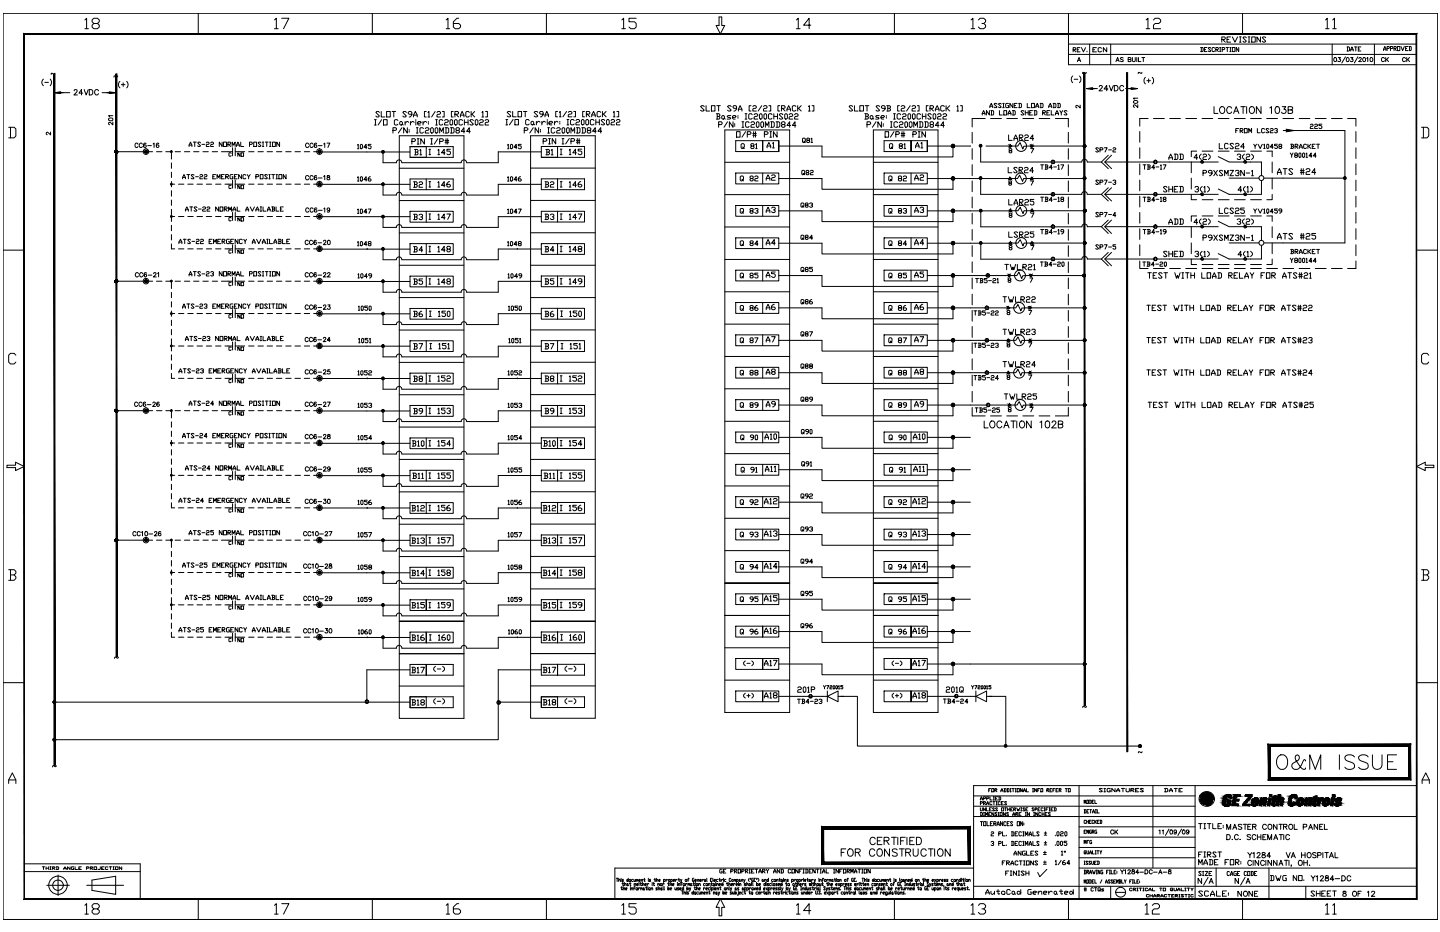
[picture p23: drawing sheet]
<svg xmlns="http://www.w3.org/2000/svg" width="432mm" height="279mm" viewBox="0 0 432 279" stroke-linecap="round" stroke-linejoin="round" font-family="sans-serif">
<!-- layer: TITLEBLOCK -->
<g fill="none" stroke="#000" stroke-width=".3">
<path d="M.9 4h430.2v271.6h-430.2zM25.5 6l.5-.5v3.1M25.5 8.6h1M28.1 7l-.5-.5v-.5l.5-.5h1.1l.6 .5v.5l-.6 .5h-1.1l-.5 .5v.6l.5 .5h1.1l.6-.5v-.6l-.6-.5M59.5 4v6.2M82.3 6l.6-.5v3.1M82.3 8.6h1.1M84.5 5.5h2.1l-1.6 3.1M111.6 4v6.2M133.8 6l.5-.5v3.1M133.8 8.6h1M137.6 5.5h-.6l-1.1 1v1.6l.6 .5h1.1l.5-.5v-.6l-.5-.5h-1.7"/>
<path d="M163.8 4v6.2M186.5 6l.5-.5v3.1M186.5 8.6h1.1M190.8 5.5h-2.2v1h1.7l.5 .5v1.1l-.5 .5h-1.1l-.6-.5M215.6 5.1h.8v2.5h.9l-1.3 2.6-1.3-2.6h.9zM238.8 6l.6-.5v3.1M238.8 8.6h1.1M243.1 7.5h-2.1l1.6-2v3.1M268.2 4v6.2M291.2 6l.5-.5v3.1M291.2 8.6h1.1M293.4 6l.5-.5h1.1l.5 .5v.5l-.5 .5h-.6"/>
<path d="M295 7l.5 .5v.6l-.5 .5h-1.1l-.5-.5M320.4 13.2h104.4M320.4 16.3h104.4M320.4 4v15.4h104.4M321.8 14.9h.6l.2-.4-.2-.2h-.6v1.3M322 14.9l.6 .7M323 14.9h.4M323.1 18.5l.5-1.3 .4 1.3M323.3 18.1h.6M323.9 14.3h-.9v1.3h.9M324.3 14.3l.6 1.3 .6-1.3M325.9 15.3v.3"/>
<path d="M326.7 13.2v6.2M327.7 14.9h.5M328.8 14.3h-1.1v1.3h1.1M330.3 14.5l-.3-.2-.7 .2v.8l.2 .3 .8-.3M331.9 14.3v1.3l-1.1-1.3v1.3M333.1 13.2v6.2M334.6 18.5l.5-1.3 .5 1.3M334.8 18.1h.6M336.8 17.4l-.3-.2-.5 .2v.3l.8 .4-.3 .4-.5-.2M338.3 17.8h.7l.1-.4-.8-.2v1.3l.8-.1v-.4l-.2-.2M339.6 17.2v1.1l.4 .2 .4-.2v-1.1M340.9 17.2v1.3"/>
<path d="M341.4 17.2v1.3h.7M342.4 17.2h.9M342.8 17.2v1.3M343.7 6l.5-.5v3.1M343.7 8.6h1.1M345.9 6l.5-.5h1.1l.5 .5v.5l-.5 .5h-1.1l-.5 .5v1.1h2.1M360 14.2h.6l.2 .2v.9l-.2 .2h-.6M360.2 14.2v1.3M361.2 14.9h.3M361.9 14.2h-.7v1.3h.7M363.1 14.4l-.2-.2-.6 .2 .8 .9-.2 .2-.6-.2M364.2 14.4l-.2-.2-.6 .2v.9l.3 .2 .5-.2"/>
<path d="M364.6 14.9h.5l.3-.5-.8-.2v1.3M364.8 14.9l.6 .6M365.7 15.5h.4M365.7 14.2h.4M365.9 14.2v1.3M366.4 11.8h.8l.2-.5-.2-.2h-.8v1.5M366.5 14.9h.5l.3-.5-.8-.2v1.3M366.6 11.8l.8 .8M367.6 14.2h.8M367.9 11.8h.6M368 14.2v1.3M368.8 15.5h.4"/>
<path d="M368.8 14.2h.4M368.9 14.2v1.3M369 11.1h-1.1v1.5h1.1M369.5 11.1l.8 1.5 .8-1.5M369.5 14.2h.8v1.3h-.8zM371.4 14.2v1.3l-.7-1.3v1.3M371.7 12.6h.5M371.7 11.1h.5M371.9 11.1v1.5M372.6 4v6.2M373.7 11.3l-.2-.2h-.5l-.3 .2 1 1-.2 .3h-.5l-.3-.3M374.3 12.6h.5"/>
<path d="M374.3 11.1h.5M374.5 11.1v1.5M375.3 11.1h1.1v1.5h-1.1zM378 11.1v1.5l-1.1-1.5v1.5M379.5 11.3l-.2-.2h-.5l-.3 .2 1 1-.2 .3h-.5l-.3-.3M397.5 6l.5-.5v3.1M397.5 8.6h1M399.5 13.2v6.2M399.6 6l.5-.5v3.1M399.6 8.6h1.1M400.1 17.3a.56 .56 0 0 1 .7 .6 .56 .56 0 0 1-.7 .5l-.2-.4zM401.3 17.2h.6l-.3 .5a.41 .41 0 0 1 .3 .7 .41 .41 0 0 1-.7-.1"/>
<path d="M403.5 17l-1.1 1.9M403.9 17.3a.53 .53 0 0 1 .7 .6 .53 .53 0 0 1-.9 .4zM403.9 14.1l.8 .2v.8l-.8 .2M404.1 14.1v1.2M405 15.3l.4-1.2 .4 1.2M405 17.2h.7l-.4 .5a.43 .43 0 0 1 .3 .7 .43 .43 0 0 1-.7-.1M405 14.9h.8M406.2 14.1h.7M406.5 14.1v1.2M407.2 17l-1.1 1.9M407.3 14.7h.4M407.5 17.5l.5-.3 .2 .4-.8 .9h.9"/>
<path d="M408.1 14.1h-.8v1.2h.8M408.8 17.3a.56 .56 0 0 1 .7 .6 .56 .56 0 0 1-.7 .5l-.2-.4zM409.8 17.5l.3-.3v1.3M411 17.3a.53 .53 0 0 1 .7 .6 .53 .53 0 0 1-.8 .4zM412.1 13.2v6.2M414.9 15.2l.4-1.3 .3 1.3M414.9 14.7h.7M415.1 17.5a.46 .46 0 0 0-.5-.3 .46 .46 0 0 0-.4 .5v.3a.47 .47 0 0 0 .4 .5 .47 .47 0 0 0 .5-.3M415.5 17.2v1.3M415.8 17.8l.6 .7M415.9 14.5h.5l.2-.4-.7-.2v1.3M416.4 17.2l-.9 .9"/>
<path d="M417 14.5h.5l.2-.4-.7-.2v1.3M418 14.5h.5l.2-.4-.7-.2v1.3M418.2 14.5l.5 .7M419 13.9h.7v1.3h-.7zM420.1 13.9l.5 1.3 .5-1.3M421.4 17.5a.46 .46 0 0 0-.5-.3 .46 .46 0 0 0-.3 .5v.3a.47 .47 0 0 0 .3 .5 .47 .47 0 0 0 .5-.3M421.5 14.5h.3M421.8 17.2v1.3M422.1 17.8l.6 .7M422.2 13.9h-.7v1.3h.7M422.5 13.9l.7 .2v.9l-.2 .2h-.5M422.7 13.9v1.3"/>
<path d="M422.7 17.2l-.9 .9M2.6 38.2h1.6l.6 .5v2.1l-.6 .5h-1.6M3.1 38.2v3.1M426.3 38.2h1.6l.5 .5v2.1l-.5 .5h-1.6M426.8 38.2v3.1M.9 75h6.4M424.8 75h6.3M4.8 106.5l-.6-.6h-1.1l-.5 .6v2.1l.5 .5h1.1l.6-.5M428.4 106.5l-.5-.6h-1.1l-.5 .6v2.1l.5 .5h1.1l.5-.5M2.1 139.5h2.6v-.9l2.6 1.2-2.6 1.3v-.9h-2.6zM424.8 139.8l2.6-1.2v.9h2.6v.7h-2.6v.9zM2.6 170.8h1.6l.6 .5v.5l-.6 .6"/>
<path d="M3.1 172.4h1.1l.6 .5v.5l-.6 .6h-1.6M3.1 170.8v3.2M426.3 170.8h1.6l.5 .5v.5l-.5 .6M426.8 172.4h1.1l.5 .5v.5l-.5 .6h-1.6M426.8 170.8v3.2M.9 204.7h6.4M424.8 204.7h6.3M2.6 234.9v-1.1l1.1-2.1 1.1 2.1v1.1M2.6 233.8h2.2M291.9 238.6h66.5M294 239.8l.3-.9 .3 .9M294 239.5h.6"/>
<path d="M295 239.4h.4l.2-.4-.6-.1v.9M295.9 239.4h.5l.2-.4-.7-.1v.9M296.5 236.9h.3M296.9 238.9v.9h.6M297.1 236.4h-.6v1M297.4 236.4h.6v1h-.6zM297.8 238.9h.4M297.8 239.8h.4M298 238.9v.9M298.3 236.9h.5l.1-.3-.6-.2v1M298.5 236.9l.4 .5M298.5 239.4h.3"/>
<path d="M299.1 238.9h-.6v.9h.6M299.4 238.9l.7 .1-.2 .8h-.5M299.6 238.9v.9M300.1 237.4l.4-1 .3 1M300.1 237h.7M301 236.4l.7 .2v.6l-.7 .2M301.2 236.4v1M302 236.4l.6 .2v.6l-.6 .2M302.1 236.4v1M302.9 237.4h.3M302.9 236.4h.3M303 236.4v1"/>
<path d="M303.5 236.4h.6M303.8 236.4v1M304.4 237.4h.3M304.4 236.4h.3M304.6 236.4v1M305 236.4h.7v1h-.7zM306.5 236.4v1l-.5-1v1M306.9 237.4l.3-1 .3 1M306.9 237h.6M307.8 236.4v1h.6M309.6 237.4h.3M309.6 236.4h.3"/>
<path d="M309.8 236.4v1M310.9 236.4v1l-.7-1v1M311.2 236.9h.3M311.8 236.4h-.6v1M312.1 236.4h.6v1h-.6zM313.9 236.9h.5l.1-.3-.6-.2v1M314.1 236.9l.4 .5M314.8 236.9h.3M315.4 236.4h-.6v1h.6M315.7 236.9h.4M316.4 236.4h-.7v1M316.7 236.9h.3"/>
<path d="M317.3 236.4h-.6v1h.6M317.6 236.9h.5l.1-.3-.6-.2v1M317.7 236.9l.5 .5M319.4 236.4h.7M319.7 236.4v1M320.4 236.4h.5v1h-.5zM323.6 235.5v34M325.9 239.9h.5v.9h-.5zM326.7 239.9l.6 .1v.7l-.6 .1M326.8 239.9v.9M328.1 239.9h-.6v.9h.6M328.3 239.9v.9h.6"/>
<path d="M330.6 236.5l-.3-.1-.7 .1 1 .7-.3 .2-.7-.2M331 236.4h.5M331 237.4h.5M331.3 236.4v1M332.9 236.4l-.9 .1v.7l.9 .2v-.5h-.2M334.4 236.4v1l-1-1v1M334.8 237.4l.5-1 .5 1M334.8 237h1M336.3 236.4h.9M336.7 236.4v1M337.7 236.4v.8l.2 .2 .7-.2v-.8M339.1 236.9h.7l.2-.4-.9-.1v1"/>
<path d="M339.3 236.9l.7 .5M340.5 236.9h.5M341.5 236.4h-1v1h1M342.9 236.5l-.2-.1-.8 .1 1 .7-.2 .2-.8-.2M345.7 235.5v24.6M349.2 236.4l1 .1v.7l-1 .2M349.4 236.4v1M350.6 237.4v-.4l.5-.6 .5 1M350.6 237h1M352.1 236.4h.9M352.6 236.4v1M353.5 236.9h.5"/>
<path d="M354.5 236.4h-1v1h1M358.4 235.5v34M359.8 238.7h.1M359.8 238.8l.1 .2M359.8 238.8h.1M359.8 238.7l.1 .2M359.9 239.7v.2M359.9 239.9h.1M359.9 239.7h.1M359.9 238.5l-.1 .2M359.9 239.8h.1M359.9 239.6v.1"/>
<path d="M359.9 239.7l.1 .1M359.9 239.9v.1M359.9 240h.8M360 239.8h.1M360 239.8v.1M360.1 239.9h.1M360.2 239.1h.1M360.2 239.2h.1M360.2 239l.1 .4M360.2 238.9h.1M360.2 238.9v.1M360.2 239h.1"/>
<path d="M360.2 238.9h.4M360.2 239.1h.5M360.2 239.2h.6M360.2 239.3l.8 .2-.1-.2M360.2 239h.5M360.2 238.8h.1M360.2 238.7h.5M360.3 239.8h.1M360.3 239.4l.8 .1M360.3 238.7l-.1 .1M360.3 238.6h.4M360.3 238.7h.4"/>
<path d="M360.3 238.6v.1M360.3 239.4v.1M360.3 239.5h.1M360.3 238.6h.1M360.3 239.5h1.1M360.3 238.5h.7M360.3 239.5l.1 .1M360.4 239.7h.1M360.4 239.6h.1M360.4 238.5h.1M360.4 239.7h.5M360.4 239.7l-.1 .1"/>
<path d="M360.4 238.4l-.1 .2M360.4 239.6v.1M360.4 238.4h.1M360.5 238.3h2.7M360.5 238.3h.1M360.5 238.2h.1M360.6 238.1l2.5 .1M360.6 238.1l-.1 .1M360.6 238.9h.1M360.6 238.8l.1 .2M360.6 238.1h2.4M360.7 240h.1"/>
<path d="M360.7 238.7h.1M360.7 238.8h.1M360.7 239v.1M360.7 238.8h-.1M360.7 239.9h.1M360.7 239.2h.1M360.7 238.6h.1M360.7 238.6v.2M360.7 239.9l-.1 .1M360.7 238h.9M360.7 238.6v.1M360.8 239.8l-.9 .1"/>
<path d="M360.8 239.2h.1M360.8 238l-.2 .1M360.8 239.8h.1M360.8 239.2l.1 .1M360.8 238.5l.1 .1M360.8 238.5v.1M360.8 239.8l-.6 .1M360.8 237.9v.1M360.9 239.7l-.1 .1M360.9 237.9h-.1M360.9 237.9h.6M360.9 239.3h.1"/>
<path d="M360.9 237.9h.1M360.9 238.7h.1M360.9 238.6h.1M360.9 238.9h.1M360.9 238.6v.2M360.9 239.4h.1M360.9 238.8h.1M361 239.7h.1M361 239.7h-.1M361 238.6h.1M361 238.6l-.1 .2M361 239.6h.1"/>
<path d="M361 238.5h.1M361.1 239.5h.1M361.1 238.5h-.1M361.1 237.8h.4M361.1 238.4h.1M361.1 237.8l-.2 .1M361.1 238.4l-.7 .1M361.1 239.6l-.1 .1M361.2 238.4h.1M361.2 239.5h.1M361.2 239.6h-.8M361.2 237.7h.3"/>
<path d="M361.2 239.9v.1M361.2 238.3h.1M361.2 238.8h.1M361.2 239.9h.1M361.2 238.3l-.1 .2M361.3 239.9h-.1M361.3 239.5h.1M361.3 238.9h-.1M361.3 238.3h.1M361.3 238.3l-.9 .1M361.3 239.9h.1M361.3 239.5l-.2 .1"/>
<path d="M361.3 239.2h.1M361.3 239.8h.1M361.3 238.8h.1M361.3 239.9l-.3 .2M361.3 239.8v.1M361.3 240h-.2M361.4 239.8h.1M361.4 239.5h.1M361.4 238.8h.1M361.4 237.6h.4h-.2M361.4 238.6h.1M361.4 238.7l-.1 .1"/>
<path d="M361.4 237.6v.1M361.4 238.2v.1M361.4 239.8v.1M361.4 238.8l-.1 .1M361.4 239.2h.1M361.4 238.7h.1M361.4 238.7h-.1M361.5 238.6l-.1 .1M361.5 238.6h.1M361.5 238.2h.1M361.5 239.2h-.1M361.5 238.6l-.1 .2"/>
<path d="M361.5 237.9h.1M361.5 239.1h.1M361.5 239.1l-.1 .1M361.5 239v.2M361.5 238.5v.1M361.5 238h.1M361.5 237.8v.1M361.5 237.9v.1M361.6 238h.1M361.6 238v.1M361.6 238.1h.1M361.6 237.6l-.1 .2"/>
<path d="M361.7 238.9l-.2 .2M361.7 238.9h.1M361.7 238.2h.1M361.7 237.6l-.6 .2M361.7 240h.1M361.7 238.2l.1 .2M361.7 239.8h.1M361.7 239.7h.1M361.7 238.3h.1M361.7 238.1h.1M361.7 239.7h.2M361.8 238.6v.1"/>
<path d="M361.8 238.3h.1M361.8 238.3h.6M361.8 238.3v.3M361.8 238.7v.1M361.8 239.6l-.1 .3M361.8 239.2h.1M361.8 239.8h.1M361.8 239.9l-.1 .1M361.8 239.9h.1M361.8 238.5h.1M361.8 238.4h.1M361.8 238.1h.1"/>
<path d="M361.8 238.5h.4M361.8 239.8v.5M361.8 239.6h.1M361.8 239.7h.1M361.8 238.8h.1M361.8 239.8h-.1M361.9 239.2h.1M361.9 239.1h.1M361.9 239.1l-.1 .1M361.9 237.6h.3M361.9 239.6l-.1 .2M361.9 239.5l-.1 .1"/>
<path d="M361.9 238.8l.2 .1M361.9 239.2h-.1M361.9 239.6h-.1M361.9 238.8v.3M361.9 239.6h.1M362 239.2h.1M362 239.5h.1M362 238h.1M362 239h.1M362 238.9h.1M362 238l-.1 .1M362 239l-.2 .2"/>
<path d="M362 239.2h-.1M362 239.5l-.1 .1M362 239.1v.1M362 238h.8M362 239.1h.1M362.1 239.1h-.1M362.1 239.4l-.2 .1M362.1 238.7h.1M362.1 238.9v.1M362.1 239.4h.1M362.1 238.7l-.4 .2M362.1 239l-.2 .1"/>
<path d="M362.1 239v.1M362.2 239.8h.1M362.2 239.9h.1M362.2 238.6h.1M362.2 238.6h-.4M362.2 238.6l-.1 .3M362.2 239.8v.3M362.2 240h.1M362.2 239.3h.1M362.2 239.3v.1M362.2 239.7h.1M362.2 238.5h.1"/>
<path d="M362.2 239.7h.2M362.3 240h.1M362.3 238.5h.1M362.3 237.9h.1M362.3 239.7h.2M362.3 238.5l-.5 .2M362.3 239.7l-.1 .1M362.3 238.4l-.1 .2M362.3 239.9v.4M362.3 239.6h.1M362.3 238.4h.1M362.3 238.4l-.5 .1"/>
<path d="M362.3 239.8l-.1 .1M362.4 239.5h.1M362.4 239.7h.1M362.4 237.9h.1M362.4 239.5h1v.2M362.4 237.9h-.2M362.4 239.7h-.1M362.5 239.5h.1M362.5 238.3h.1M362.5 238.3h-.1M362.5 238.8h.1M362.5 237.9h.1"/>
<path d="M362.5 238.7h.1M362.5 239.5l-.2 .2M362.5 239.2h.1M362.5 239.6h.1M362.5 239.6v.1M362.5 238.6v.1M362.6 239.5h.1M362.6 238.6h.1M362.6 238.2h.1M362.6 238.6l-.1 .1M362.6 239.6h.1M362.6 240h.1"/>
<path d="M362.6 237.9l.1 .1M362.6 237.9h.1M362.6 238.6h-.1M362.6 238.6l-.1 .2M362.6 240h.2M362.7 239.2h.1M362.7 239.6h.1M362.7 239.9h.1M362.7 238h.2M362.7 239.9l-.1 .2h.3M362.7 238.9h1M362.7 239.9l.2 .2"/>
<path d="M362.8 239.5h.1M362.8 240h.1M362.8 238.9l-.1 .1M362.8 238.2h.1M362.8 239.2h.1M362.8 238.2v.1M362.8 238.9h.1M362.8 238.3h.1M362.8 238h.1M362.8 239.2h1M362.9 239.6h.1M362.9 238.8h.1"/>
<path d="M362.9 238l.1 .1M362.9 238.9h.8M362.9 238.3l.5 .1M362.9 238.9h-.1M362.9 239.2h.1M362.9 239.6l.5 .1M362.9 238.7v.1M362.9 238.7h.8M362.9 238.3v.4M362.9 239.2v.3M362.9 239.2v.1M362.9 239.3h.1"/>
<path d="M362.9 238.6h.7M362.9 238.5h.1M362.9 238.4h.1M362.9 238.4l.6 .1M362.9 238.5h.6M362.9 238.7h.7M363 239.7h.1M363 239.7h.5M363 238.1h.1M363.1 239.7h.1M363.1 239.7l.1 .3M363.1 238.2h.1"/>
<path d="M363.1 239.9h.4M363.2 240h.3M363.2 240h.1M363.2 238.2l.6 .9M363.4 239.4h.1M363.4 239.5h-.6M363.4 239.3v.2M363.4 239.3h.1M363.4 239.6h.1M363.4 238.4h.1M363.4 239.6h-1.1M363.4 239.3h-.5"/>
<path d="M363.4 239.7h.1M363.5 239.7l-.4 .1M363.5 239.7h.1M363.5 239.7v.3M363.5 239.2l-.1 .1M363.5 239.2h.1M363.5 240h.1M363.5 239.9h.1M363.6 239.2l.2 .1M363.8 239.1h-1.2M363.8 239.3h.1M363.8 239.1v.1"/>
<path d="M363.8 239.3l.1 .1M363.8 239.2v.1M363.8 239.2h.1M363.8 239.4h.1M363.8 239.1l-1.3 .1M363.8 239.3v.1M363.9 239.5v.3M363.9 239.5h.1M363.9 239.4v.1M424.8 235.5h-132.9v34M426.4 234.9v-1.1l1.1-2.1 1.1 2.1v1.1M426.4 233.8h2.2"/>
<path d="M7.3 259h34.8v10.5M12.7 259.9h.7M13.1 259.9v.8M13.8 259.9v.8M14.6 259.9v.8M15 259.9h.3M15.1 259.9v.8M16.9 259.9l.7 .1v.5l-.7 .2M17 259.9v.8M21 259.9v.8l-.8-.8v.8M22.2 259.9l-.8 .1 .2 .7h.6v-.4h-.3M22.5 259.9v.8h.8"/>
<path d="M24.4 259.9h-.8v.8h.8M28.2 259.9h.8v.8h-.8zM30.1 259.9v.6h-.7M31.2 259.9h-.7v.8h.7M32.4 260h-.8v.5h.8M32.7 259.9h.8M33.1 259.9v.8M33.9 259.9h.4M34.1 259.9v.8M34.6 259.9h.8v.8h-.8zM36.5 259.9v.8l-.7-.8v.8M291.9 241.7h66.5"/>
<path d="M291.9 244.8h132.9M294 243.6l.6 .1v.7l-.6 .1M294 242.2l.1 .9 .5-.1v-.8M294 240.8h.4l.2-.3-.6-.2v1M294 246.3h.7M294.1 243.6v.9M294.3 246.3v1.2M294.9 240.8h.5l.1-.3-.6-.2v1M294.9 243.6h.3M294.9 244.5h.3M295 246.3h.6v1.2h-.6zM295.1 243.6v.9"/>
<path d="M295.1 240.8l.4 .5M295.5 242.2v.9l-.6-.9v.9M295.5 244.5v-.9l.3 .6 .4-.6v.9M295.8 242.2v.9h.6M295.8 241.3l.4-1 .3 1M295.8 240.9h.7M296 246.3v1.2h.6M296.5 244.1h.3M296.7 242.6h.3M297 246.9h.3M297.1 243.6h-.6v.9h.6M297.2 249.5l.2-.1 .6 .1-.2 .5-.6 .2v.4h.8"/>
<path d="M297.2 252.4l.6-.2 .2 .5-.4 .2M297.3 242.2h-.6v.9h.6M297.4 240.5l-.1-.2-.5 .2 .1 .8 .5-.2M297.7 246.3h-.7v1.2h.7M297.7 240.3h.7M297.8 252.9l.2 .2-.2 .4-.6-.2M298 246.9l.7-.2-.2-.4h-.5v1.2M298 243.6v.9l-.6-.9v.9M298 240.3v1M298.2 246.9l.5 .6M298.2 242.3l-.5-.1-.1 .1 .6 .7h-.6M298.7 240.3h.3"/>
<path d="M298.7 241.3h.3M298.8 240.3v1M299 247.5l.3-1.2 .3 1.2M299 243.7h-.7l.7 .7-.2 .1-.5-.1M299 247.1h.6M299.1 242.3l-.4-.1-.2 .1 .6 .7h-.6M299.3 243.6h.3M299.3 244.5h.3M299.4 243.6v.9M299.5 250h.5l.2-.5-.7-.1v1.2M299.5 252.9h.5l.2-.5-.7-.2v1.3M299.9 243.6h.6v.9h-.6z"/>
<path d="M299.9 240.5l-.1-.2-.5 .2 .2 .8 .4-.2M300.3 240.8h.3M300.3 242.2h.7v.9h-.7zM300.5 258.7h.5M300.6 249.4v1.2h.8M300.6 252.2v1.3h.8M300.7 246.3v1.2l-.7-1.2v1.2M300.9 240.3h-.6v1h.6M301.3 242.2h.6M301.4 258.1h-.9v1.2M301.5 243.6v.9l-.6-.9v.9M301.6 242.2v.9"/>
<path d="M301.7 246.5l-.2-.2-.5 .2 .2 1 .5-.2M301.8 250.4v.2M301.8 253.3v.2M301.8 258.7h.7l.2-.4-.2-.2h-.7v1.2M301.9 240.5l-.5-.2-.2 .2 .7 .6-.2 .2-.5-.2M302 246.9h.4M302.1 258.7l.6 .6M302.1 242.2v.9M302.1 242.6h.7M302.4 243.7h-.6l.6 .7-.1 .1-.5-.1M302.7 246.3h-.7v1.2h.7M302.8 242.2v.9"/>
<path d="M303.1 242.6h.3M303.1 259.3l.4-1.2 .5 1.2M303.1 258.9h.9M303.3 249.4l.7 .1v.9l-.2 .2h-.5M303.3 252.2h.5l.2 .2v.9l-.7 .2M303.5 249.4v1.2M303.5 252.2v1.3M303.7 246.5l-.5-.2-.2 .2 .7 .8-.2 .2-.5-.2M303.7 244.5l.3-.9 .3 .9M303.7 242.2h-.6v.9h.6M303.7 244.2h.6M304 242.6h.4l.2-.3-.6-.1v.9"/>
<path d="M304.1 256.4l.4-1.2 .4 1.2M304.1 256h.8M304.1 242.6l.5 .5M304.4 250h.4M304.4 252.9h.4M304.6 244.1h.5l.1-.4-.6-.1v.9M304.8 244.1l.4 .4M304.9 242.2l.3 .9 .1-.5 .2 .5 .3-.9M305 246.3h.7v1.2h-.7zM305.2 249.4h-.8v1.2h.8M305.2 252.2h-.8v1.3h.8M305.2 258.3l-.2-.2-.6 .2v.8l.2 .2 .6-.2"/>
<path d="M305.6 244.1h.3M305.7 258.1h.8M306.1 258.1v1.2M306.1 243.1h.3M306.1 242.2h.3M306.2 255.2v1.2l-.9-1.2v1.2M306.2 243.6h-.6v.9h.6M306.3 242.2v.9M306.3 249.5l-.2-.1-.6 .1v.9l.2 .2 .6-.2M306.3 252.4l-.2-.2-.6 .2v.9l.2 .2 .6-.2M306.7 246.3v1.2l-.7-1.2v1.2M306.7 250.6h.4"/>
<path d="M306.7 249.4h.4M306.7 253.5h.4M306.7 252.2h.4M306.9 249.4v1.2M306.9 252.2v1.3M306.9 258.1h.5M306.9 259.3h.5M307 246.7v.2M307 247.1v.2M307.1 258.1v1.2M307.3 242.3l-.5-.1-.1 .1 .6 .7h-.6M307.4 250.6v-1.2l.4 .8 .4-.8v1.2"/>
<path d="M307.4 253.5v-1.3l.4 .9 .4-.9v1.3M307.4 255.2h-.6l-.2 .2v.8l.2 .2h.6v-.6h-.2M307.4 243.6h.3M307.4 244.5h.3M307.6 243.6v.9M307.6 242.6h.3M307.8 258.1h.8v1.2h-.8zM307.8 255.2v1.2h.9M308.2 242.2h-.6v.9h.6M308.6 250.6l.4-1.2 .3 1.2M308.6 253.5l.4-1.3 .3 1.3M308.6 250.2h.7"/>
<path d="M308.6 253.1h.7M308.7 243.6v.9l-.6-.9v.9M309.1 255.8h.4M309.7 249.4v1.2h.8M309.7 252.2v1.3h.8M309.9 258.1v1.2l-.9-1.2v1.2M309.9 255.2h-.8v1.2h.8M309.9 243.6h.4M309.9 244.5h.4M310 242.3l-.1-.1-.5 .1 .6 .7h-.6M310.1 243.6v.9M310.4 242.6h.4l.2-.3-.6-.1v.9"/>
<path d="M311.2 258.3l-.2-.2-.7 .2 .9 .8-.2 .2-.7-.2M311.2 255.4l-.2-.2-.6 .2 .8 .8-.2 .2-.6-.2M311.2 243.6v.9l-.6-.9v.9M311.2 242.6h.3M311.6 249.5l-.2-.1-.5 .1 .7 .9-.2 .2-.5-.2M311.6 252.4l-.6-.2-.1 .2 .7 .9-.2 .2-.5-.2M311.8 242.2h-.6v.9h.6M312.1 243.7h-.6v.7l.2 .1 .4-.1M312.5 244.1h.6M312.5 243.6v.9M312.8 242.3l-.2-.1-.4 .1v.7h.6M312.9 259.1h.8"/>
<path d="M312.9 258.5h.8M312.9 256.2h.8M312.9 255.6h.8M313.1 243.6v.9M313.1 243.1h.3M313.1 242.2h.3M313.1 250.4h.8M313.1 249.7h.8M313.1 253.3h.8M313.1 252.7h.8M313.2 242.2v.9M313.3 255.2v.8"/>
<path d="M313.3 258.1v.8M313.4 244.1h.3M313.5 249.4v.8M313.5 252.2v.9M313.7 242.6h.3M314 243.6h-.6v.9h.6M314.3 242.2h-.6v.9M314.6 243.1h.3M314.6 242.2h.3M314.7 242.2v.9M315 243.7h-.7l.7 .7-.2 .1-.5-.1M315.2 242.6h.3"/>
<path d="M315.8 242.2h-.6v.9h.6M316.1 242.2l.6 .1v.7l-.6 .1M316.2 242.2v.9M316.5 258.2l.2-.2v1.2M316.5 250.4v.2M316.5 253.3v.2M316.5 259.2h.4M316.9 249.5l.2-.2 .5 .2v.9l-.3 .2-.4-.2zM316.9 252.4l.2-.2 .5 .2v.9l-.3 .2-.4-.2zM318 249.5l.2-.2 .6 .2-.2 .5-.6 .2v.4h.8M318 252.4l.2-.2 .4 .2v.9l-.2 .2-.4-.2zM318.2 258l-.9 1.2"/>
<path d="M318.2 255.3l.3-.2v1.2M318.2 256.3h.5M319.1 255.3l.2-.2 .2 .2-.2 .2zM319.3 249.5l.2-.2 .4 .2v.9l-.2 .2-.4-.2zM319.3 258l-.7 .4v.6l.7 .2 .2-.2-.2-.4h-.7M319.9 252.2h-.8v.4h.6l.2 .2-.2 .7-.6-.2M320.8 258.8h-.9l.7-.8v1.2M323.6 247.9h34.8M323.6 251h34.8M323.6 254.1h34.8M323.6 257.1h34.8M325.1 252.9v-1l.2 .7 .3-.7v1"/>
<path d="M325.1 240.8v-.9l.2 .6 .3-.6v.9M325.1 242.7l.5 .2v.7l-.5 .1M325.1 249.4h.2M325.1 258.2h.2M325.1 259.1h.2M325.2 242.7v1M325.2 258.2v.9M325.3 255.7l.2 .1-.3 .2v-1l.4 .2-.1 .6 .1 .2M325.6 246h-.5v.7l.1 .2 .4-.2M325.6 248.8h-.5v1h.5M325.9 246.4h.5M325.9 245.9v1"/>
<path d="M325.9 255l.2 1 .3-.2v-.8M325.9 252.4h.3M325.9 243.2h.3M326.2 258.3h-.6l.6 .7-.1 .1-.5-.1M326.4 248.8v1l-.5-1v1M326.4 245.9v1M326.5 251.9h-.6v1M326.5 242.7h-.6v1h.6M326.7 246.4h.2M326.7 256l.3-1 .3 1M326.7 255.7h.6M326.8 242.7h.5"/>
<path d="M327 258.3h-.5l.5 .7-.1 .1-.4-.1M327 242.7v1M327.2 245.9h-.5v1h.5M327.3 248.8l-.6 .2 .1 .8h.5v-.4h-.2M327.3 258.2l.2 .9 .4-.1v-.8M327.3 251.9l-.5 .2 .1 .8h.4l-.1-.5M327.5 249.4h.4v-.6h-.4v1M327.5 240.3h.3M327.6 255v1h.5M327.6 243.7l.3-1 .3 1M327.6 249.4l.5 .4M327.6 243.4h.6"/>
<path d="M328 246h-.5l.1 .9 .4-.2M328.2 258.6h.3M328.3 245.9v1M328.4 246.4l.4 .5M328.4 255h.3M328.4 256h.3M328.5 243.7h.3M328.5 242.7h.3M328.6 255v1M328.6 242.7v1M328.8 245.9l-.5 .5M328.8 258.2h-.6v.9h.6"/>
<path d="M328.9 248.8l-.6 .2 .1 .8h.5l-.2-.4M329 255h.5M329 258.2l.6 .1v.7l-.6 .1M329 242.7v1h.6M329 246.4h.3M329.2 258.2v.9M329.2 255v1M329.6 245.9h-.6v1h.6M329.8 245.9l.6 .1v.7l-.6 .2M329.8 255l.3 1M330 245.9v1M330.4 255l-.3 .5"/>
<path d="M333.9 249.1a.46 .46 0 0 0-.5-.3 .46 .46 0 0 0-.3 .5v.3a.46 .46 0 0 0 .3 .4 .46 .46 0 0 0 .5-.3M334.3 248.8v1.2M334.6 249.3l.6 .7M335.2 248.8l-.9 .8M347.5 249l.3-.2v1.2M348.5 249l.3-.2v1.2M350.5 248.6l-1 1.9M351 248.8a.58 .58 0 0 1 .6 .6 .58 .58 0 0 1-.6 .6l-.2-.5zM352.8 249.2a.39 .39 0 0 1-.6 .3 .39 .39 0 0 1-.1-.6 .39 .39 0 0 1 .6 .1l-.1 1-.5-.1M354.3 248.6l-1.1 1.9M354.7 248.8a.58 .58 0 0 1 .7 .6 .58 .58 0 0 1-.7 .6l-.2-.5zM356.5 249.2a.39 .39 0 0 1-.6 .3 .39 .39 0 0 1-.1-.6 .39 .39 0 0 1 .7 .1l-.2 1-.5-.1"/>
<path d="M359.4 259.3v-1.6l.5 1.1 .6-1.1v1.6M359.4 246.9h1.1M359.4 256.2h.5M359.9 240l.1 .1M359.9 246.9v1.5M360 240.1v.1M360 240.2h.5M360 240.1h.6M360 240.1h.1M360 240.2h.1M360 240.2l.1 .1M360.1 240.3h.1"/>
<path d="M360.1 240.3v.1M360.1 240.3h.4M360.1 240.4h.1M360.1 240.4h.4M360.1 240.4l.1 .2M360.2 240.5h.3M360.2 240.6h.1M360.2 240.6h.3M360.3 240.6h.3M360.3 240.6l.1 .1M360.4 240.7v.1M360.4 240.7h.3"/>
<path d="M360.4 240.8h.1M360.5 255.4h-1.1v1.5M360.5 240.2v.1M360.5 240.3h.1M360.5 240.4h.1M360.5 240.5h.1M360.5 240.8h2.7M360.5 240.3v.3M360.5 240.5v.1M360.5 240.8l.3 .2M360.5 240.6h.1M360.5 240.6l.2 .1"/>
<path d="M360.5 240.1v.1M360.6 240.6h.1M360.6 240.1h.1M360.6 240.6v.1M360.6 240.7h.1M360.6 240.9h.1M360.6 240h.1M360.6 240.9h2.5M360.6 240h-.7M360.6 240v.1M360.7 240.7v.1M360.7 240.8h.1"/>
<path d="M360.8 241h.1M360.8 241h2.3M360.8 241l.1 .1M360.8 240.8h.1M360.9 241.1h.1M360.9 240.8h.1M360.9 240.3h.1M360.9 240.4h.1M360.9 240.3h.3M360.9 240.3h.2M360.9 240.4h.2M360.9 240.2h.1"/>
<path d="M360.9 240.2v.2M360.9 241.1h.2M361 259.3v-.5l.5-1.1 .5 1.1v.5M361 241.1h.1M361 246.9h.5M361 258.8h1M361 255.4h.5M361 256.9h.5M361 248.4h.5M361 240.1l-.1 .1M361 240.4h.1M361.1 241.1h.1"/>
<path d="M361.1 240.4h.1M361.1 241.1h.5M361.1 241.1l.1 .1M361.1 240.3h.1M361.2 240.3l-.1 .1M361.2 240.3h.1M361.2 241.2h.1M361.2 240.2v.1M361.2 240.1h.1M361.2 240.1v.1M361.2 246.9v1.5M361.2 255.4v1.5"/>
<path d="M361.2 240.2h-.3M361.3 240v.1M361.3 240.1h-.4M361.3 240.7h.8M361.4 241.2h.1M361.4 240.6h.6M361.4 240.6h.1M361.5 241.2h.1M361.5 240.5l-.1 .1M361.5 240.5h.1M361.5 240.5h.4M361.5 240.4h.4"/>
<path d="M361.5 240.4v.1M361.6 241.5h.2M361.6 241.1h.1M361.6 240.3l-.1 .1M361.6 240.3h.1M361.6 240.3h.2M361.6 240.2h.1M361.6 240.1v.2M361.6 240.2h.2M361.7 240v.1M361.7 241.1h-.1M361.7 240.1h-.1"/>
<path d="M361.7 240.1h.1M361.8 241.1h.1M361.8 241.1h-.1M361.8 240h.1M361.8 240.1h.1M361.8 240.2h.1M361.8 240.3h.1M361.8 241.5h.1M361.8 241l-.9 .1M361.8 240.3l.1 .2M361.9 241.5h.2M361.9 240.5h.1"/>
<path d="M361.9 240.5l.1 .1M361.9 241.5h.1M361.9 241h.1M362 241.5h.1M362 256.2h.9l.2-.5-.2-.3h-.9v1.5M362 241h.1M362 246.9h1.1M362 241.4v.1M362.1 241.4h.1M362.1 240.7l.1 .1M362.1 240.7l-1.2 .1M362.1 241.1l.1 .2"/>
<path d="M362.1 241v.1M362.2 240.1h.1M362.2 240.1v.1M362.2 241.4l-.3 .1M362.2 241.1h.8M362.2 241.1h.7M362.2 240.2h.1M362.2 241.3h.1M362.2 241.3l-.1 .1M362.2 241.4l-.1 .1M362.2 241.4h.1M362.2 240.8h.1"/>
<path d="M362.2 240.3h.1M362.2 240.3h.2M362.2 241.2h.5M362.2 241.3h.4M362.3 240.8h.2M362.3 240.1h.1M362.3 240.3h.5M362.3 240.3h.2M362.3 240.2h.1M362.3 256.2l.8 .7M362.3 240.2v.1M362.3 240.3h.1"/>
<path d="M362.4 240.4h.1M362.4 240.3l.1 .1M362.4 240.3h.1M362.4 240.4l.1 .1M362.5 240.5h.1M362.5 240.8h.1M362.6 241.4h-.3M362.6 240.5h.1M362.6 241.4h-.5M362.6 257.7h.8l.3 .3v1l-.3 .3h-.8M362.6 241.3v.1M362.6 240.8h.1"/>
<path d="M362.6 246.9v1.5M362.6 240.3h.1M362.6 240.4h.1M362.6 241.3h.1M362.6 240.4l-.1 .1M362.7 240.8h.1M362.7 240.3h.1M362.7 240.3h.2M362.7 240.3l-.1 .1M362.7 240.1l.2 .1M362.7 240.2h.1M362.7 240.2v.1"/>
<path d="M362.8 241.2l-.1 .1M362.8 240.8h-.1M362.8 240.8h.1M362.8 240.3h.1M362.8 240l-.1 .3M362.9 240.7l-.1 .1M362.9 240.7h.1M362.9 240.2h.1M362.9 240.1h.1M362.9 257.7v1.6M362.9 241.1l-.1 .1M363 240.6h.1"/>
<path d="M363.1 241h.1M363.1 240.6h.3M363.1 241l-.2 .1M363.1 240.5v.1M363.1 240.5h.3M363.1 240.4h.3M363.1 240.5h.1M363.1 240.4v.1M363.2 240.8l-.1 .2M363.2 240.8h.1M363.2 240.3l-.1 .1M363.2 240.3h.1"/>
<path d="M363.2 240.2v.1M363.2 240v.2M363.2 240.3h.3M363.2 240.2h.3M363.2 240.1h.3M363.3 240.7l-2.9 .1M363.3 240.7h.1M363.3 240.7h-.4M363.4 240.6h.1M363.4 240.6l-.4 .1M363.4 240.5h.1M363.4 240.5l-.4 .1"/>
<path d="M363.4 240.5l-.1 .2M363.5 240.3l-.1 .2M363.5 240v.3M363.7 246.9v1.5h1M364.2 258.5h.5M364.7 255.7l-.3-.3h-.5l-.2 .3 1 1-.3 .2h-.5l-.2-.2M365.2 257.7h-1v1.6h1M365.2 255.4h1.1M365.2 247.7h.5M365.7 255.4v1.5M366.3 246.9h-1.1v1.5h1.1M366.8 247.4v.3"/>
<path d="M366.8 247.9v.3M367.3 258.5h.5M367.8 248.6v-1.5l.6 1.5 .6-1.5v1.5M367.8 250.2h.6a.79 .79 0 0 1 .5 .8 .79 .79 0 0 1-.5 .7h-.6zM368.4 257.7h-1.1v1.6M368.9 257.7h1.1v1.6h-1.1zM369.5 251.6h.1M369.7 248.6l.6-1.5 .6 1.5M369.9 248.1h.7M370.5 258.5h.8l.2-.5-.2-.3h-.8v1.6M370.8 258.5l.7 .8M371.3 250.5a.67 .67 0 0 0-.9 0 .67 .67 0 0 0-.1 .9 .67 .67 0 0 0 .9 .1l.1-.2"/>
<path d="M371.8 251.6h.1M372.1 258.2v.3M372.1 258.8v.2M372.4 247.3l-1-.1v.4l.9 .4 .1 .4-.4 .2-.7-.2M372.8 247.1h1.1M373.4 247.1v1.5M374.2 255.6l.6 .7 .6-.7M374.2 247.8h.6M374.8 256.3v.8M375 250.4l-.4-.2-.7 .2 .2 .4 .9 .5-.4 .4-.7-.2M375.1 247.1h-.9v1.5h.9M375.3 258.3a.59 .59 0 0 0-.7-.4 .59 .59 0 0 0-.4 .6v.4a.6 .6 0 0 0 .4 .5 .6 .6 0 0 0 .7-.3"/>
<path d="M375.6 247.8h.7l.4-.4-.2-.2-.9-.1v1.5M375.7 255.9l.4-.3v1.5M375.8 257.9v1.5M376.1 247.8l.6 .8M376.6 250.5a.63 .63 0 0 0-.9-.2 .63 .63 0 0 0-.2 .8 .56 .56 0 0 0 .4 .6 .56 .56 0 0 0 .7-.4M377 256l.2-.4 .6 .3-.9 1.2h1M377 250.2v1.5M377 250.9h1.1M377.4 257.9v1.5l-1-1.5v1.5M378.1 250.2v1.5M378.5 255.7v.4l.9 .5a.51 .51 0 0 1-.5 .6 .51 .51 0 0 1-.4-.7l.9-.5-.3-.4zM378.7 250.9h.6"/>
<path d="M379.2 258.3a.59 .59 0 0 0-.7-.4 .59 .59 0 0 0-.5 .6v.4a.6 .6 0 0 0 .5 .5 .6 .6 0 0 0 .7-.3M379.6 257.9v1.5M379.7 250.2h-1v1.5h1M379.7 247.5a.66 .66 0 0 0-.9-.1 .66 .66 0 0 0 0 1 .66 .66 0 0 0 .9-.1M380.1 251.7v-1.5l.6 1.5 .6-1.5v1.5M381 256.6h-1.1l.7-1v1.5M381.3 257.9v1.5l-1.1-1.5v1.5M381.9 251.7l.6-1.5 .6 1.5M382.2 251.2h.7M382.9 257.9v1.5l-1-1.5v1.5M382.9 247.1v1.5l-1-1.5v1.5M383.5 259.4l.6-1.5 .6 1.5"/>
<path d="M383.5 247.1h1.1M383.6 250.2h1.1M383.7 258.9h.8M384 247.1v1.5M384.1 250.2v1.5M384.9 247.8h.6l.4-.4-.1-.2-.9-.1v1.5M385 250.2v1.5M385.2 257.9h1M385.4 247.8l.5 .8M385.7 255.6l.6 1.5 .6-1.5M385.7 257.9v1.5M386.5 257.9v1.5"/>
<path d="M386.7 250.5a.67 .67 0 0 0-1 0 .67 .67 0 0 0 0 .9 .67 .67 0 0 0 .9 .1l.1-.2M387.2 257.1l.6-1.5 .6 1.5M387.3 259.4h-.2h.2l-.2 .3M387.4 256.6h.8M388.1 247.1v1.5h.9M390.3 256.3h1M390.3 255.6v1.5M390.8 247.9l.9-.1 .1-.6-1-.1v1.5M391 258.6h1M391 257.9v1.5M391.3 255.6v1.5M392 257.9v1.5"/>
<path d="M392.1 255.8l.1-.1a.71 .71 0 0 1 1 .7 .71 .71 0 0 1-1.1 .5l-.2-.3zM392.4 248.6l.6-1.5 .6 1.5M392.6 248.1h.8M392.7 259.3l.1 .1M394.6 255.8l-.3-.2-.7 .2 .2 .4 .7 .3 .1 .4-.3 .2-.7-.2M395.1 256.4l.9-.1 .2-.4-.4-.3h-.7v1.5M395.1 247.1v1.5l-1-1.5v1.5M395.7 247.8h.6M396.7 247.1h-1v1.5h1M396.7 255.6v1.5M397.1 247.1v1.5h.9M397.3 255.6h1"/>
<path d="M397.8 255.6v1.5M398.6 257.1l.7-1.5 .6 1.5M398.9 256.6h.7M400.3 255.6v1.5h.9M7.3 261.3h34.8M13.8 260.3h.8M14 265.4h6.8M15 260.7h.3M15.7 260.3h.6l.2-.3-.8-.1v.8M15.9 260.3l.6 .4M17.4 262.3v6.2M19.1 260.7l.4-.8 .4 .8"/>
<path d="M19.1 260.4h.8M23.6 260.3h.4M25.5 271.4l.5-.5v3.1M25.5 274h1M25.9 260.3h.6l.2-.3-.8-.1v.8M26 265.4h11.1M27.1 260.3h.5l.2-.3-.7-.1v.8M27.2 260.3l.6 .4M27.6 263.8l7.1-1.1v5.4l-7.1-1.2zM28.1 272.5l-.5-.6v-.5l.5-.5h1.1l.6 .5v.5l-.6 .6h-1.1l-.5 .5v.5l.5 .5h1.1l.6-.5v-.5l-.6-.5M30.5 260.3h.3M33.9 260.7h.4"/>
<path d="M59.5 269.5v6.1M82.3 271.4l.6-.5v3.1M82.3 274h1.1M84.5 270.9h2.1l-1.6 3.1M111.6 269.5v6.1M133.8 271.4l.5-.5v3.1M133.8 274h1M137.6 270.9h-.6l-1.1 1v1.6l.6 .5h1.1l.5-.5v-.5l-.5-.5h-1.7M163.8 269.5v6.1M184.8 263.3h.5M185.1 263.3v1M185.5 264l.4-.4 .1 .7"/>
<path d="M185.5 263.3v1M186.2 266.1h.4M186.2 263.3v.2M186.2 263.6v.7M186.4 265.8v.8l.1 .2 .1-.2M186.5 271.4l.5-.5v3.1M186.5 274h1.1M186.5 264.9h.5M186.7 264.5v.9l.2 .1 .1-.1M186.9 266.5l.4-.4v.7M186.9 265.8v1M187 263.6l-.5 .2 .4 .2v.3h-.4"/>
<path d="M187.2 265.2l.4-.3 .1 .6M187.2 264.5v1M187.6 266.5h.3v-.4l-.3 .2v.3l.3 .2M188.1 263.6l.3 .4-.2 .3-.3-.2zM188.1 264.9l.2 .1-.1 .5-.2-.1zM188.3 265.4l.1 .1M188.4 263.3v1M188.7 264.9h.5M188.8 263.6l.3 .2-.1 .5-.3-.2zM188.9 264.5v.9l.2 .1 .1-.1M189 265.8v.2M189 266.1v.7"/>
<path d="M189.2 266.5l.4-.4 .2 .7M189.2 266.1v.7M189.8 263.6l-.4 .2 .1 .5h.3M190 266.3h.3M190.1 263.6l.1 .7 .4-.3M190.2 265.2l.3-.3 .1 .6M190.2 264.9v.6M190.5 266l-.2-.2-.2 .2v.8M190.6 263.6v.7M190.8 270.9h-2.2v1h1.7l.5 .6v1l-.5 .5h-1.1l-.6-.5M190.8 266.1l.4 .2-.1 .5-.4-.2zM190.8 263.8l.1-.2 .2 .4"/>
<path d="M190.8 263.6v.7M190.9 265.2h.4v-.3l-.4 .1 .1 .5h.3M191.1 263.8l.1-.2 .1 .7M191.4 266.1v.7M191.5 264h.4v-.4l-.4 .2 .2 .5h.2M191.6 264.5v.2M191.6 264.9v.6M191.9 266.3l-.2-.2-.3 .4M191.9 264.9h.5M192.1 266.3l.1-.2 .2 .4M192.1 264.5v.9l.1 .1 .2-.1M192.1 266.1v.7"/>
<path d="M192.2 264l.4-.4 .1 .7M192.2 263.6v.7M192.4 266.3l.1-.2 .1 .7M192.6 265.2l.4-.3 .1 .6M192.6 264.5v1M193 266.1l.2 .2-.1 .5-.3-.2zM193 263.6h.4M193.2 266.6l.1 .2M193.2 263.3v.8l.2 .2v-.2M193.4 265.2h.3v-.3l-.3 .1 .1 .5h.2M193.6 266.1h.4M193.8 265.8l.1 1 .1-.2"/>
<path d="M194.1 264.9v.6M194.3 265.8v.2M194.3 266.1v.7M194.4 263.3v.2M194.4 263.6v.7M194.6 265l-.3-.1-.2 .3M194.6 266.1l.4 .2-.1 .5-.4-.2zM195.1 263.6l-.4 .2 .4 .3-.4 .2M195.2 266.5l.4-.4 .1 .7M195.2 266.1v.7M195.6 264.5v.2M195.6 264.9v.6"/>
<path d="M195.8 264.9h.5M196 264.5v.9l.1 .1 .2-.1M196.1 263.6h.5M196.4 263.3v1l.2-.2M196.8 264l.4-.4 .1 .7M196.8 263.3v1M197.1 266.1l-.4 .2 .3 .2v.3h-.3M197.2 265.2l.4-.3 .2 .6M197.2 264.9v.6M197.4 266.5l.4-.4v.7M197.4 265.8v1M197.5 264h.4v-.4l-.4 .2v.3l.4 .2"/>
<path d="M198.1 264.9l.4 .1-.2 .5-.3-.1zM198.2 266.1l.2 .2-.1 .5-.2-.2zM198.4 266.6l.2 .2M198.7 264.9v.6M198.8 265.8l.1 1M199 263.8l.1-.2 .3 .2-.1 .5h-.3M199 263.6v1M199.2 265.8l.1 1M199.2 265l-.2-.1-.3 .3M199.7 263.6v.7M200.2 263.8l-.2-.2-.3 .4M200.2 264.9h.5"/>
<path d="M200.3 265.8v1M200.4 264.5v.9l.1 .1 .2-.1M200.5 266.1l.2 .2-.1 .5-.3-.3zM200.5 263.6l.4 .2-.1 .5-.4-.2zM200.9 265.2l.4-.3 .1 .6M200.9 264.5v1M201 266.5h.3v-.4l-.3 .2 .1 .5h.2M201.1 263.8l.2-.2 .3 .2-.1 .5h-.4M201.1 263.6v1M201.6 265.2h.4v-.3l-.4 .1 .2 .5h.2M201.9 264h.3v-.4l-.3 .2v.3l.3 .2M202.4 266.1l.1 .7 .4-.3"/>
<path d="M202.6 263.6v.7M202.9 266.1v.7M203 263.8l-.2-.2-.2 .4M203.1 264.5v.2M203.1 264.9v.6M203.3 263.6h.5M203.4 265.2l.3-.3 .1 .6M203.4 264.9v.6M203.6 263.3v1l.2-.2M203.6 266.1l-.5 .2 .4 .2v.3h-.4M203.8 266.5h.4v-.4l-.4 .2 .1 .5h.3M204 263.6l.3 .7"/>
<path d="M204.1 265h.4M204.4 267.1h.4M204.5 263.6l-.5 1M204.6 264.7l-.1-.2-.3 .2v.8M204.6 267.1v1M204.7 266.1l.3 .4-.2 .3-.3-.2zM204.9 264.9l.4 .1-.1 .5-.4-.1zM205 265.8v1M205.1 267.7l.3-.3 .1 .7M205.1 267.1v1M205.6 263.6l.3 .2-.1 .5-.3-.2zM205.6 264.9v.6"/>
<path d="M205.8 267.1v.1M205.8 267.4v.7M206 265.8v1M206.1 265l-.3-.1-.2 .3M206.2 263.8h.4M206.2 266.1l.2 .2-.1 .5-.3-.3zM206.3 265l.1-.1 .2 .3M206.3 264.9v.6M206.5 267.4h-.4v.3l.4 .2-.4 .2M206.6 265l.1-.1 .1 .1v.5M206.6 263.5v-.2l-.3 .2v.8M206.7 266.1l.2 .7"/>
<path d="M207.2 266.1l-.5 1M207.2 264.9l.2 .1-.1 .5-.3-.1zM207.4 265.4l.1 .1M207.6 267.4l.4 .3-.3 .4-.3-.2zM207.8 264.9h.5M208 267.1v1M208 264.5v.9l.1 .1 .2-.1M208.1 263.3l-.5 .2 .1 .8h.4l-.1-.5M208.1 266.1h.5M208.3 267.4l.4 .2-.2 .5-.3-.2zM208.3 265.8v.8l.2 .2 .1-.2M208.3 264h.4v-.4l-.4 .2 .2 .5h.2"/>
<path d="M208.5 264.5v.2M208.5 264.9v.6M208.8 266.5l.4-.4 .1 .7M208.8 265.8v1M208.9 264.9l.3 .1-.1 .5-.3-.1zM209.1 264l.3-.4 .1 .7M209.1 263.6v.7M209.4 267.4l-.5 .2 .1 .5h.4M209.5 265.2l.4-.3 .1 .6M209.5 264.9v.6M209.5 266.5h.4v-.4l-.4 .2 .1 .5h.3M209.6 267.4l.1 .7 .4-.4"/>
<path d="M209.8 264h.4v-.4l-.4 .2 .1 .5h.3M210.1 267.4v.7M210.3 267.6l.2-.2 .1 .3M210.3 267.4v.7M210.5 263.6v.7M210.6 267.6l.1-.2 .1 .7M211 263.8l-.3-.2-.2 .4M211 266.1v.7M211 267.7h.4v-.3l-.4 .2v.3l.4 .2M211.3 263.6l.3 .2-.1 .5-.3-.2zM211.4 264.9l-.4 .1 .1 .5h.3M211.5 266.3l-.3-.2-.2 .4"/>
<path d="M211.6 264.1l.1 .2M211.7 266.5h.4v-.4l-.4 .2 .1 .5h.3M211.8 267.7l.3-.3 .1 .7M211.8 267.4v.7M211.8 264.9l.4 .1-.1 .5-.4-.1zM211.9 263.3l.2 1M212.4 265.2l.4-.3 .1 .6M212.4 264.9v.6M212.5 267.4h.5M212.7 267.1v.8l.1 .2 .2-.2M212.9 266.1l-.5 .2 .1 .5h.4M213 263.8h.2"/>
<path d="M213.1 265.8v.2M213.1 266.1v.7M213.2 264.9h.4M213.4 266.3l.1-.2 .3 .2-.1 .5h-.3M213.4 264.5v.9l.1 .1 .1-.1M213.4 266.1v1M213.5 263.3h-.5v1h.5M213.8 263.3v1M213.9 267.6l.1-.2 .1 .3M213.9 267.4v.7M214 264.9l.3 .1-.2 .5-.2-.1zM214.1 264h.4v-.4l-.4 .2 .1 .5h.3"/>
<path d="M214.1 265.8v.2M214.1 266.1v.7M214.1 267.6l.2-.2 .1 .2v.5M214.3 265.4l.1 .1M214.3 266.5h.4v-.4l-.4 .2 .1 .5h.3M214.6 264.5v.2M214.6 264.9v.6M214.7 267.4l.3 .2-.1 .5-.3-.2zM214.9 265.2l.3-.3 .2 .6M214.9 264.9v.6M215 267.9l.1 .2M215 266.5l.4-.4 .1 .7"/>
<path d="M215 266.1v.7M215.3 263.6l-.5 .2 .1 .5h.4M215.3 267.4l.3 .7M215.5 263.6h.5M215.6 265.2h.4v-.3l-.4 .1 .1 .5h.3M215.7 266.1h.5M215.8 263.3v.8l.1 .2 .1-.2M215.8 267.4l-.5 1M216 265.8l.1 1 .1-.2M216 269.5l1.3 2.5h-.9v2.5h-.8v-2.5h-.9zM216.3 263.6v.7M216.5 264.9l.3 .3-.2 .3-.3-.1z"/>
<path d="M216.5 260.6h-.5l-.2 .2 .2 .9h.5v-.5h-.1M216.8 263.8l-.3-.2-.2 .4M216.8 267.1v1M216.8 264.5v1M216.9 261.2h.4M217 263.3v.2M217 263.6v.7M217 267.4l.3 .2-.2 .5-.3-.4zM217.3 266.1l.3 .2-.1 .5-.3-.2zM217.5 267.7h.4v-.3l-.4 .2 .1 .5h.3M217.6 260.6h-.7v1.1h.7M217.7 263.6l-.5 .2 .2 .5h.3"/>
<path d="M217.8 264.9h.5M217.9 266.5l.3-.4 .2 .7M217.9 266.1v.7M218 264.5v.9l.2 .1 .1-.1M218.5 265.2l.4-.3 .1 .6M218.5 264.5v1M218.6 265.8l.1 1M219 266.1l.2 .7M219.1 261.2h.6l.2-.4-.2-.2h-.6v1.1M219.1 263.5l-.1-.2-.3 .2v.6l.1 .2 .3-.2M219.3 265.2h.3v-.3l-.3 .1 .1 .5h.2M219.4 267.4l-.5 .2 .4 .1v.4h-.4"/>
<path d="M219.4 266.1l-.4 1M219.5 263.6l.4 .2-.2 .5-.3-.2zM219.6 267.4l.2 .7 .3-.4M220 264.9v.6M220.1 263.8l.1-.2 .2 .4M220.1 263.6v.7M220.1 267.4v.7M220.2 261.2h.6l.2-.4-.2-.2h-.6v1.1M220.4 263.8v-.2l.2 .2v.5M220.4 267.1v1M220.4 261.2l.6 .5M220.5 265l-.3-.1-.2 .3"/>
<path d="M220.5 266.1l.2 .2v.5l-.3-.2zM220.6 267.4l.2 .2-.1 .5-.3-.4zM220.7 265.2h.4v-.3l-.4 .1v.4l.4 .1M220.7 266.6l.2 .2M220.8 263.8l.2-.2 .3 .2-.1 .5h-.4M220.8 263.6v1M221.3 260.6h.8v1.1h-.8zM221.4 267.4v.8l-.1 .2-.2-.2M221.4 267.1v.1M221.5 264.5v.2M221.5 264.9v.6M221.6 266.1l-.5 .2 .5 .3-.5 .2"/>
<path d="M221.7 263.6l.2 .2-.1 .5-.3-.2zM221.7 267.7h.3v-.3l-.3 .2v.3l.3 .2M221.7 265.2l.4-.3 .1 .6M221.7 264.9v.6M221.9 264.1l.1 .2M222.3 264l.3-.4 .1 .7M222.3 263.6v.7M222.4 261.2h.6l.2-.4-.2-.2h-.6v1.1M222.6 266.1l.3 .2-.1 .5-.2-.2zM222.9 267.4l-.5 .2 .1 .5h.4M222.9 266.6l.1 .2M223 263.6l.2 .7"/>
<path d="M223.1 267.4h.5M223.3 266.3l.1-.2 .3 .2-.1 .5h-.3M223.3 266.1v1M223.3 267.1v.8l.1 .2 .2-.2M223.4 263.6l-.4 1M223.5 261.2h.6l.2-.4-.2-.2h-.6v1.1M223.7 264.9h-.4l-.1 .1 .5 .4-.5 .1M223.7 261.2l.6 .5M223.9 265.2l.4-.3 .1 .6M223.9 264.5v1M224 266.3l.1-.2 .4 .2-.2 .5h-.3M224 266.1v1"/>
<path d="M224.6 267.4h.4M224.6 261.7h.4M224.6 260.6h.4M224.7 263.3l-.3 .3 .3 .7M224.7 266.1v.7M224.8 264.9l.2 .1-.1 .5-.3-.1zM224.8 267.1v.8l.1 .2 .1-.2M224.8 260.6v1.1M225 265.4l.1 .1M225 263.3l-.1 .3M225.1 263.3l-.1 .3M225.2 266.3l-.3-.2-.2 .4"/>
<path d="M225.4 264.5l.1 1M225.4 267.4l.3 .2-.1 .5-.3-.2zM225.4 261.2h.3M225.5 266.1l.4 .2-.1 .5-.4-.2zM225.7 264.5l.2 1M225.9 263.3l-.5 .2 .1 .8h.4l-.2-.5M226.1 260.6h-.7v1.1h.7M226.1 266.1l.3 .7 .2-.7M226.1 263.8h.2M226.5 260.6h.7M226.6 263.3h-.5v1h.5M226.8 266.5h.4v-.4l-.4 .2 .2 .5h.2"/>
<path d="M226.8 260.6v1.1M226.8 264.5v1M227 263.3l-.2 .3M227 263.3v.3M227.1 264.9l.2 .1-.1 .5-.4-.3zM227.2 267.4l-.5 .2 .1 .5h.4M227.3 263.3l.3 .3-.3 .7M227.4 267.7h.4v-.3l-.4 .2 .1 .5h.3M227.6 261.7l.3-1.1 .4 1.1M227.6 265.2h.3v-.3l-.3 .1 .1 .5h.2M227.6 261.3h.7M227.7 266.1l.3 .4-.2 .3-.2-.2z"/>
<path d="M228 265.8v1M228.1 267.4v.7M228.6 263.6l.3 .2-.2 .5-.2-.2zM228.6 267.6l-.2-.2-.3 .3M228.7 261.2h.5l.2-.4-.7-.2v1.1M228.8 267.4h.5M228.9 261.2l.5 .5M228.9 264.1l.1 .2M229 266.5h.3v-.4l-.3 .2v.3l.3 .2M229.1 267.1v.8l.1 .2 .1-.2M229.2 264.9l.3 .3-.2 .3-.3-.1zM229.2 264l.4-.4 .1 .7"/>
<path d="M229.2 263.6v.7M229.5 264.5v1M229.7 267.4l.2 .2-.1 .5-.3-.2zM229.7 266.1l.5 .7M229.8 260.6l.3 .6v.5M229.8 264.5v.2M229.8 264.9v.6M229.9 267.9l.1 .2M230.1 263.6l.3 .4-.2 .3-.3-.2zM230.2 266.1l-.5 .7M230.3 267.1v.1M230.3 267.4v.7"/>
<path d="M230.4 266.3l.1-.2 .4 .2-.1 .5h-.4M230.4 263.3v1M230.4 266.1v1M230.5 264.9h-.4l-.1 .1 .5 .4-.5 .1M230.5 267.7l.4-.3 .1 .7M230.5 260.6l-.4 .6M230.5 267.4v.7M231.2 266.1v.7M231.2 264.9l-.4 .1 .1 .5h.3M231.5 264.5l.1 1M231.6 266.3l-.2-.2-.2 .4M231.8 266.5h.4v-.4l-.4 .2 .2 .5h.2"/>
<path d="M231.9 263.6l-.5 .2 .1 .5h.4M231.9 267.4v.7M232 261.7l.3-1.1 .4 1.1M232 264.9l.3 .1-.1 .5-.3-.1zM232 261.3h.7M232.2 263.6l.4 .2-.1 .5-.4-.2zM232.4 267.6l-.2-.2-.3 .3M232.6 267.7h.4v-.3l-.4 .2 .2 .5h.2M232.8 264l.4-.4 .1 .7M232.8 263.6v.7M233.1 266.1h-.4l-.1 .2 .5 .3-.5 .2M233.1 264.9l-.5 .1 .4 .2v.3h-.4"/>
<path d="M233.3 265.2h.4v-.3l-.4 .1 .1 .5h.3M233.5 263.6h.5M233.8 266.1l-.5 .2 .4 .2v.3h-.4M233.8 263.3v.8l.1 .2 .1-.2M233.8 260.6v1.1l-.7-1.1v1.1M233.9 267.4l-.5 .2 .3 .1v.4h-.3M234 265.8l.1 1M234.1 267.4h.5M234.2 260.6l.7 .2v.7l-.7 .2M234.2 264.9l.3 .3-.2 .3-.3-.1zM234.3 267.1v.8l.2 .2 .1-.2M234.4 263.6l.2 .2-.1 .5-.3-.2z"/>
<path d="M234.4 260.6v1.1M234.4 266.1l.2 .7M234.5 264.5v1M234.6 264.1l.2 .2M234.8 267.4v.7M234.8 266.1l-.4 1M235 263.3v.2M235 263.6v.7M235.2 264l.4-.4 .1 .7M235.2 263.6v.7M235.3 267.6l-.3-.2-.2 .3M235.5 264.9h.5"/>
<path d="M235.5 267.1v.1M235.5 267.4v.7M235.8 264.5v.9l.1 .1 .1-.1M235.8 265.8v1M236 266.1l.3 .2-.2 .5-.3-.3zM236.2 267.4l-.4 .2 .1 .5h.3M236.4 264.9l.3 .1-.1 .5-.4-.1zM236.4 263.6l-.5 .2 .4 .2v.3h-.4M236.5 266.1l.2 .7M236.5 267.4h.5M236.7 267.1v.8l.1 .2 .2-.2M237 266.1l-.5 1"/>
<path d="M237.1 260.8l-.2-.2-.5 .2v.7l.2 .2 .5-.2M237.2 267.1v.1M237.2 267.4v.7M237.4 263.8l.1-.2 .4 .2-.1 .5h-.4M237.4 263.6v1M237.5 260.6h.7v1.1h-.7zM237.5 267.4l.4 .2-.1 .5-.4-.2zM237.8 264.9l.4 .1-.1 .5-.4-.1zM238.1 263.6v.7M238.1 267.7l.4-.3 .1 .7M238.1 267.4v.7M238.4 265.8l-.5 .2 .2 .8h.3l-.1-.5"/>
<path d="M238.4 264.9h.5M238.6 263.8l-.2-.2-.3 .4M238.6 264.5v.9l.2 .1 .1-.1M238.6 266.3h.3M238.8 271.4l.6-.5v3.1M238.8 274h1.1M238.9 263.6l.4 .2-.1 .5-.4-.2zM239.1 265.8h-.5v1h.5M239.1 265.2l.4-.3 .1 .6M239.1 264.5v1M239.3 260.6v1.1l-.7-1.1v1.1M239.3 267.4l-.4 .2 .3 .1v.4h-.3"/>
<path d="M239.5 263.8l.2-.2 .3 .2-.1 .5h-.4M239.5 263.6v1M239.7 261.2h.3M239.8 265.2h.4v-.3l-.4 .1v.4l.4 .1M240.1 266.8h.2M240.1 265.8h.2M240.2 265.8v1M240.3 263.6v.7M240.3 267.4l.1 .7 .4-.4M240.4 260.6h-.7v1.1M240.6 266.5l.3-.4 .2 .7M240.6 264.9v.6"/>
<path d="M240.6 266.1v.7M240.7 263.8l-.2-.2-.2 .4M240.8 261.7h.3M240.8 260.6h.3M240.8 267.4v.7M241 260.6v1.1M241 263.3v.2M241 263.6v.7M241 265l-.2-.1-.2 .3M241 267.7l.4-.3 .1 .7M241 267.4v.7M241.2 264h.4v-.4l-.4 .2v.3l.4 .2"/>
<path d="M241.4 266.1l.4 .4-.3 .3-.2-.2zM241.5 260.6h.6l.1 .2v.7l-.7 .2M241.7 264.9l-.5 .1 .4 .2v.3h-.4M241.7 260.6v1.1M241.8 265.8v1M241.9 267.4l.3 .3-.3 .4-.2-.2zM241.9 263.6h.5M242 266.1l.2 .7 .3-.3M242.2 263.3v.8l.1 .2 .1-.2M242.2 267.1v1M242.5 267.7h.3v-.3l-.3 .2v.5h.3M242.5 266.1v.7"/>
<path d="M242.6 261.2h.4M242.7 264.9l.1 .6 .1-.6 .1 .6 .1-.6M242.8 263.6l.2 .2-.1 .5-.2-.2zM243 264.1l.1 .2M243.1 273h-2.1l1.6-2.1v3.1M243.2 267.4v.7M243.2 266.1l-.4 .2 .4 .3-.4 .2M243.3 260.6h-.7v1.1h.7M243.3 264.5v.2M243.3 264.9v.6M243.4 263.6v.7M243.5 266.1h.4"/>
<path d="M243.6 264.9h.5M243.6 267.6l-.2-.2-.2 .3M243.7 265.8v.8l.2 .2v-.2M243.8 264.5v.9l.1 .1 .2-.1M243.9 263.8l-.3-.2-.2 .4M244.1 263.6l.2 .7M244.2 266.1v.7M244.3 265.2l.4-.3v.6M244.3 264.5v1M244.4 260.6v1.1l-.7-1.1v1.1M244.6 263.6l-.5 1M244.6 267.1l.1 1 .4-.2v-.8"/>
<path d="M244.7 266.3l-.3-.2-.2 .4M244.8 260.6h.7M244.9 265.8v.2M244.9 266.1v.7M245.1 264.9l.4 .1-.2 .5-.3-.1zM245.2 260.6v1.1M245.3 266.1l.2 .2-.1 .5-.2-.2zM245.3 267.9v.2M245.5 263.3v.2M245.5 263.6v.7M245.5 266.6l.2 .2M245.7 264.9l.1 .6 .4-.3"/>
<path d="M245.8 264l.3-.4 .2 .7M245.8 263.6v.7M245.9 265.8l.1 1M245.9 261.7h.4M245.9 260.6h.4M246 267.2l-.1-.1-.4 .1 .5 .7-.1 .2-.4-.2M246.1 260.6v1.1M246.2 264.9v.6M246.3 267.9v.2M246.4 264.9h.5M246.5 263.8h.4M246.6 261.7l.4-1.1 .4 1.1"/>
<path d="M246.6 264.5v.9l.2 .1 .1-.1M246.6 261.3h.8M247 263.5l-.1-.2-.3 .2v.8M247.2 267.7h.4v-.3l-.4 .2 .1 .5h.3M247.3 263.6l.4 .2-.1 .5-.4-.2zM247.5 266l-.4-.2-.1 .2 .5 .6-.1 .2-.4-.2M247.7 266.1l.3 .7M247.7 260.6v1.1h.8M247.8 264.9h.5M247.9 263.6v.7M247.9 267.4l.5 .7M248 264.5v.9l.2 .1 .1-.1"/>
<path d="M248.2 266.1l-.5 1M248.4 263.8l-.2-.2-.3 .4M248.4 267.4l-.5 .7M248.5 265.2l.3-.3 .2 .6M248.5 264.5v1M248.6 263.8l.2-.2 .1 .4M248.6 267.6l.2-.2 .3 .2-.1 .5h-.4M248.6 263.6v.7M248.6 267.4v1M248.9 263.8l.1-.2 .1 .2v.5M248.9 266.1h-.3l-.2 .2 .5 .3-.5 .2M249.2 266.1h.5"/>
<path d="M249.2 265.2h.4v-.3l-.4 .1v.4l.4 .1M249.4 265.8v.8l.1 .2 .2-.2M249.5 263.6l.2 .2-.1 .5-.2-.2zM249.5 267.4l.3 .2-.1 .5-.3-.2zM249.7 264.1l.2 .2M249.9 266.5h.3v-.4l-.3 .2v.3l.3 .2M250 261.7h.3M250 260.6h.3M250.1 267.4v.7M250.1 263.6h.5M250.1 260.6v1.1M250.3 263.3v.8l.2 .2 .1-.2"/>
<path d="M250.5 267.6l-.2-.2-.2 .3M250.6 266.3l.2-.2 .1 .4M250.6 265.2h.4v-.3l-.4 .1v.4l.4 .1M250.6 266.1v.7M250.8 263.3v.2M250.8 263.6v.7M250.8 267.4h.5M250.9 266.3l.1-.2 .1 .7M251.1 267.1v.8l.1 .2 .1-.2M251.2 263.6l.3 .2-.1 .5-.3-.2zM251.3 264.9l.5 .6M251.4 260.6v1.1l-.7-1.1v1.1"/>
<path d="M251.8 264l.4-.4v.7M251.8 261.2h.4M251.8 263.6v.7M251.8 264.9l-.5 .6M251.9 266.1l-.6 .2 .4 .2v.3h-.4M252 265l.2-.1 .3 .1-.1 .5h-.4M252 264.9v1M252.1 266.6v.2M252.5 260.6h-.7v1.1M252.7 267.4l-.5 .2 .2 .5h.3M252.7 264.9v.6M252.9 260.6h.7v1.1h-.7z"/>
<path d="M253 265.8h.5M253.1 267.4l.3 .2-.1 .5-.3-.2zM253.2 265l-.2-.1-.3 .3M253.3 265.8v1M253.3 263.6l.4 .2-.1 .5-.4-.2zM253.5 265.2h.3v-.3l-.3 .1v.5h.3M253.7 267.7l.3-.3 .1 .7M253.7 267.4v.7M253.8 266.5l.3-.4 .2 .7M253.8 265.8v1M253.9 263.8h.4M254 261.2h.6l.1-.4-.1-.2h-.6v1.1"/>
<path d="M254.2 261.2l.5 .5M254.4 263.5l-.1-.2-.2 .2v.8M254.4 267.4h.5M254.5 265.8v.2M254.5 266.1v.7M254.6 264.9l-.5 .1 .4 .2v.3h-.4M254.6 267.1v.8l.1 .2 .2-.2M255.1 261.7v-1.1l.4 .7 .3-.7v1.1M255.1 267.4v.7M255.2 266.1h-.3l-.2 .2 .5 .3-.5 .2M255.3 264.9l-.4 .1 .4 .4-.4 .1M255.6 267.6l-.3-.2-.2 .3"/>
<path d="M255.8 263.3l-.4 .2 .1 .8h.3l-.1-.5M255.9 267.4l.4 .2-.1 .5-.4-.2zM256.1 263.8h.2M256.2 261.7l.4-1.1 .3 1.1M256.2 261.3h.7M256.3 264.9l.1 .6 .1-.6 .1 .6 .1-.6M256.3 266.1l.4 .4-.3 .3-.2-.2zM256.5 267.1l.1 1M256.6 263.3h-.5v1h.5M256.7 265.8v1M256.8 264.1v.2M257 264.9v.6"/>
<path d="M257.1 266.1l.3 .2-.1 .5-.4-.2zM257.3 260.6h.7M257.4 265l-.2-.1-.2 .3M257.6 267.1l.1 1M257.7 260.6v1.1M257.7 264.5v.2M257.7 264.9v.6M257.9 264.9h.5M258.1 264.5v.9l.1 .1 .2-.1M258.1 267.4l.3 .2-.2 .5-.2-.2zM258.2 266.1l-.5 .2 .1 .5h.4M258.4 266.1l.1 .7 .4-.3"/>
<path d="M258.4 267.9l.1 .2M258.4 261.7h.4M258.4 260.6h.4M258.5 263.3h.5M258.6 260.6v1.1M258.6 264.9h.5M258.7 263.3v1M258.8 267.4v.7l.2-.7 .1 .7 .1-.7M258.8 264.5v.9l.2 .1 .1-.1M258.9 266.1v.7M259.1 266.3l.1-.2 .1 .4M259.1 266.1v.7"/>
<path d="M259.1 260.6h.8v1.1h-.8zM259.2 264l.4-.4 .1 .7M259.2 263.3v1M259.3 265.2h.3v-.3l-.3 .1v.4l.3 .1M259.3 266.3l.2-.2 .1 .2v.5M259.9 266.5h.3v-.4l-.3 .2v.5h.3M259.9 263.3v.2M259.9 263.6v.7M260 267.4l-.5 .2 .4 .1v.4h-.4M260 265.2l.4-.3 .1 .6M260 264.9v.6M260.6 266.5l.3-.4 .1 .7"/>
<path d="M260.6 266.1v.7M260.7 263.6l-.5 .2 .5 .3-.2 .2h-.3M261 260.6v1.1l-.8-1.1v1.1M261.1 267.4l.3 .2-.1 .5-.3-.2zM261.3 266.1h.5M261.4 267.9l.1 .2M261.5 265.8v.8l.2 .2 .1-.2M261.7 263.6l.4 .4-.3 .3-.2-.2zM261.8 267.7l.3-.3 .2 .7M261.8 267.4v.7M261.9 264.9l-.5 .1 .1 .5h.4M262.1 263.3v1"/>
<path d="M262.2 264.9l.4 .1-.1 .5-.4-.1zM262.4 263.6l.4 .2-.1 .5-.4-.2zM262.7 267.4l.3 .3-.3 .4-.2-.2zM262.8 265.2l.4-.3 .1 .6M262.8 264.9v.6M263 267.1v1M263.2 266.1l-.5 .2 .4 .2v.3h-.4M263.5 266.5l.3-.4 .2 .7M263.5 265.8v1M263.5 263.6l-.5 .2 .2 .5h.3M263.8 263.6l.1 .7 .4-.3M264 264.9l-.5 .1 .5 .4-.5 .1"/>
<path d="M264 267.4v.7M264.3 265.2h.3v-.3l-.3 .1v.5h.3M264.3 263.6v.7M264.3 266.1l.3 .2-.2 .5-.2-.2zM264.5 263.8l.1-.2 .1 .4M264.5 263.6v.7M264.5 267.6l-.2-.2-.3 .3M264.6 266.6l.1 .2M264.7 263.8l.2-.2 .1 .2v.5M264.8 267.7h.3v-.3l-.3 .2 .1 .5h.2M264.9 265.8l.2 1M264.9 265.2l.4-.3 .1 .6"/>
<path d="M264.9 264.9v.6M265.2 264h.4v-.4l-.4 .2 .1 .5h.3M265.3 265.8l.1 1M265.7 264.9h.4M265.9 264.5v.9l.1 .1 .1-.1M265.9 264l.4-.4 .1 .7M265.9 263.6v.7M266 268.1l-.5-.2 .2-.5 .3 .2v.6l-.1 .2-.4-.2M266.3 267.4l.1 .7 .4-.4M266.4 265.8v1M266.6 266.1l.3 .2-.1 .5-.4-.3zM266.6 263.6h.5"/>
<path d="M266.8 267.4v.7M266.9 263.3v.8l.1 .2 .1-.2M267 267.1l.1 1M267.1 266.5h.4v-.4l-.4 .2v.3l.4 .2M267.2 264.9l.3 .1-.1 .5-.3-.1zM267.5 267.4l.3 .2-.2 .5-.2-.2zM267.8 265h.3M267.8 267.9l.1 .2M268.1 263.3v.2M268.1 263.6v.7M268.2 267.4h.5M268.2 269.5v6.1"/>
<path d="M268.2 264.7l-.1-.2-.2 .2v.8M268.4 267.1v.8l.1 .2 .2-.2M268.6 266.1v.7M268.8 263.6l-.5 .2 .4 .2v.3h-.4M268.9 267.1v.1M268.9 267.4v.7M269 266.3l-.2-.2-.2 .4M269.3 266.5h.4v-.4l-.4 .2 .1 .5h.3M269.3 267.4l.4 .2-.1 .5-.4-.2zM269.6 264.5l-.4 .2 .1 .8h.3l-.1-.5M269.8 263.3l.1 1M269.9 265h.2"/>
<path d="M269.9 267.7l.4-.3 .1 .7M269.9 267.4v.7M270 266.1h.5M270.2 263.6l.4 .2-.1 .5-.4-.2zM270.3 265.8v.8l.1 .2 .1-.2M270.4 264.5h-.5v1h.5M270.7 266.1l.2 .7 .3-.3M270.9 263.6l.3 .2-.1 .5-.2-.2zM271.2 267.4h-.4v.3l.4 .2-.5 .2M271.2 264.1l.1 .2M271.2 266.1v.7M271.3 265.5h.2"/>
<path d="M271.3 264.5h.2M271.4 264.5v1M271.4 267.9v.2M271.5 266.1v.7M271.6 264l.3-.4 .1 .7M271.6 263.6v.7M271.8 265.2l.3-.3 .1 .6M271.8 264.9v.6M272 266.3l-.3-.2-.2 .4M272.2 266.5l.4-.4 .1 .7M272.2 266.1v.7M272.3 264h.3v-.4l-.3 .2 .1 .5h.2"/>
<path d="M272.6 264.9l.3 .3-.2 .3-.2-.1zM272.9 266.5h.4v-.4l-.4 .2v.3l.4 .2M272.9 264.5v1M273.1 263.6l.4 .4-.3 .3-.2-.2zM273.1 264.9l.2 .6 .3-.3M273.5 263.3v1M273.6 264.9v.6M273.8 266.1l.3 .4-.2 .3-.2-.2zM274.1 265.8v1M274.3 264.9l-.4 .1 .4 .4-.4 .1M274.5 263.6l.4 .2-.1 .5-.3-.2zM274.6 264.9h.5"/>
<path d="M274.8 264.5v.9l.1 .1 .2-.1M275.1 266.1h.5M275.2 264l.3-.4 .1 .7M275.2 263.6v.7M275.3 264.9v.6M275.4 265.8v.8l.1 .2 .1-.2M275.7 265l-.2-.1-.2 .3M275.9 266.1l.4 .2-.1 .5-.3-.2zM276 264.5v.2M276 264.9v.6M276.3 264.9l.3 .1-.1 .5-.3-.1zM276.6 265.4l.1 .1"/>
<path d="M276.6 263.6h.5M276.8 263.3v.8l.2 .2 .1-.2M276.9 264.5l.1 1M277.3 264l.4-.4 .1 .7M277.3 263.3v1M277.8 265.8l-.5 .2 .1 .8h.4l-.1-.5M278 266.3h.3M278.1 264h.3v-.4l-.3 .2v.5h.3M278.4 264.7l-.1-.2-.3 .2 .4 .7-.1 .1-.3-.1M278.5 265.8h-.5v1h.5M278.7 264.9l.2 .6M279.2 264.9l-.5 1"/>
<path d="M279.5 266.1l.1 .7 .4-.3M279.5 264h.3v-.4l-.3 .2 .1 .5h.2M279.8 264.9l-.4 .1 .4 .4-.4 .1M280 266.1v.7M280.1 264.9h.5M280.2 266.3l.1-.2 .4 .2-.1 .5h-.4M280.2 263.6l.5 .7M280.2 266.1v1M280.3 264.5v.9l.1 .1 .2-.1M280.7 263.6l-.5 .7M280.8 265.2h.3v-.3l-.3 .1 .1 .5h.2M280.9 263.8l.1-.2 .4 .2-.1 .5h-.4"/>
<path d="M280.9 263.6v1M281.1 266.1l.3 .2-.1 .5-.4-.2zM281.5 265l.1-.1 .1 .3M281.5 264.9v.6M281.7 266.5l.3-.4 .1 .7M281.7 263.6v.7M281.7 266.1v.7M281.7 265l.1-.1 .2 .1v.5M282.1 263.8l-.2-.2-.2 .4M282.4 264h.3v-.4l-.3 .2 .1 .5h.2M282.7 264.9h-.4v.3l.4 .2-.5 .1M283 265.4l-.1 .3"/>
<path d="M283.1 265.8v.2M283.1 266.1v.7M283.4 266.1h.5M283.6 263.6h-.4v.4l.4 .1-.5 .2M283.6 265.8v.8l.1 .2 .2-.2M284.1 264.9l.2 .1-.1 .5-.3-.1zM284.3 263.6h-.4v.4l.4 .1-.5 .2M284.3 265.4l.1 .1M284.6 266.1h-.4v.4l.4 .1-.5 .2M284.7 265.2l.3-.3 .1 .6M284.7 264.9v.6M285.5 264.9l.3 .3-.2 .3-.2-.1z"/>
<path d="M285.6 266.1v.7M285.8 263.6l-.5 .2 .1 .5h.4M285.8 264.5v1M286 266.3l-.2-.2-.2 .4M286.1 263.6l.4 .2-.1 .5-.4-.2zM286.3 266.5h.3v-.4l-.3 .2v.3l.3 .2M286.8 264l.4-.4 .1 .7M286.8 264.9h.4M286.8 263.6v.7M287 264.5v.9l.1 .1 .1-.1M287.5 266.3l-.1-.2-.4 .2 .1 .5h.4M287.5 265.2l.3-.3 .2 .6"/>
<path d="M287.5 264.5v1M287.5 266.1v1M287.7 266.1l.1 .7 .4-.3M287.7 263.6l.4 .4-.3 .3-.2-.2zM288.1 263.3v1M288.2 266.1v.7M288.3 264.9l.2 .1-.1 .5-.2-.1zM288.3 263.3v.2M288.3 263.6v.7M288.4 266.5h.4v-.4l-.4 .2 .2 .5h.2M288.5 265.4l.1 .1M288.6 263.6h.5"/>
<path d="M288.9 263.3v.8l.1 .2 .1-.2M288.9 264.9h.5M289.1 264.5v.9l.1 .1 .2-.1M289.4 263.3v.2M289.4 263.6v.7M289.7 266.1h-.4v.4l.4 .1-.5 .2M289.8 263.6l.4 .2-.2 .5-.3-.2zM289.9 266.1h.5M290.1 265.8v.8l.2 .2 .1-.2M290.4 264l.4-.4 .1 .7M290.4 263.6v.7M290.6 266.6v.2"/>
<path d="M291.2 271.4l.5-.5v3.1M291.2 274h1.1M291.9 265.7h132.9M291.9 260.2h-107.5v9.3M293.4 271.4l.5-.5h1.1l.5 .5v.5l-.5 .6h-.6M295 272.5l.5 .5v.5l-.5 .5h-1.1l-.5-.5M295.6 268.1v-.5l.5-.9 .5 .9v.5M295.6 267.6h1M297.2 267.2v.7l.2 .2 .8-.5M298.2 267.2v.9M298.8 267.2h1M299.3 266.7v1.2l.2 .2 .3-.2"/>
<path d="M300.3 267.4l.8-.2 .2 .2v.5l-.7 .2-.3-.2zM301.6 261.8h.4M302.5 261.1h-.9v1.3M303 266.9l-.3-.2h-.6l-.2 .2v1l.2 .2 .9-.2M303 261.1h.4M303 262.4h.4M303.2 261.1v1.3M303.5 267.4l.5-.2 .3 .2v.5l-.6 .2-.2-.2zM304.3 267.9l.2 .2M304.8 261.1v1.3l-.9-1.3v1.3M305 267.4l.6-.2 .5 .4-.8 .5-.3-.2zM305.3 261.1h.4"/>
<path d="M305.3 262.4h.4M305.5 261.1v1.3M306.1 266.7v1.4M307.1 261.3l-.2-.2-.7 .2 .9 .9-.2 .2-.7-.2M307.6 261.8h.9M307.6 261.1v1.3M308.5 261.1v1.3M309.2 266.7h-.7l-.3 .2v1l.3 .2h.7v-.7h-.2M309.8 267.6h.7l.3-.2-.3-.2-.7 .2v.5l.7 .2M311.3 267.6l.8-.4 .3 .2v.7M311.3 267.2v.9M312.9 267.6h.8l.3-.2-.3-.2-.8 .2v.5l.8 .2"/>
<path d="M313.9 260.6l-2.1 2.2-.6-1.3M314.5 267.2v.9M315.5 267.4l-.5-.2-.5 .4M316.1 267.4l.5-.2 .2 .2v.5l-.5 .2-.2-.2zM316.8 267.9l.3 .2M317.6 267.2h1.1M318.1 266.7v1.2l.3 .2 .3-.2M319.2 267.6h.8l.3-.2-.3-.2-.8 .2v.5l.8 .2M320.4 269.5v6.1M320.8 267.4l.5-.2 .5 .4-.8 .5-.2-.2zM321.8 266.7v1.4M323.6 260.2h101.2"/>
<path d="M325.1 260.9l.5 .1v.8l-.5 .2M325.1 264.8v-1l.2 .6 .3-.6v1M325.1 266.8h.7M325.1 266.5h.7M325.2 260.9v1.1M325.3 266.1v1M325.6 266.1v1M325.9 261.4h.4l.2-.4-.6-.1v1.1M325.9 263.8h.5v1h-.5zM326.1 261.4l.4 .6M326.7 263.8l.5 .1v.7l-.5 .2M326.7 262l.3-1.1 .3 1.1"/>
<path d="M326.7 261.6h.6M326.8 263.8v1M327.5 264.3h.3M327.6 260.9l.3 1.1 .1-.6 .2 .6 .2-1.1M327.8 266.3l-.1-.2-.5 .2 .1 .8 .5-.1M328 263.8h-.5v1h.5M328.2 266.1h.7M328.3 263.8v1h.5M328.6 266.1v1M328.7 260.9h.3M328.7 262h.3M328.9 260.9v1.1"/>
<path d="M329.6 266.8l.1 .2-.3 .1-.2-.8 .5-.2 .3 .2v.5l-.3 .2 .3 .1M329.8 260.9v1.1l-.5-1.1v1.1M330.4 263.8l-.5 1M330.7 260.9l-.6 .1 .2 1h.4l-.1-.6M331 266.5h-.5l-.2 .1 .2 .2 .5 .2-.7 .1M331.5 264.8l.3-1 .3 1M331.5 264.4h.6M331.8 261.4h.3M332.4 260.9h-.6v1.1M332.7 260.9h.3M332.7 262h.3M332.8 260.9v1.1"/>
<path d="M332.9 263.9l-.4-.1-.2 .1 .6 .7-.2 .2-.4-.2M333.1 265.7v3.8M333.2 260.9v1.1h.6M333.7 263.9l-.4-.1-.2 .1 .6 .7-.2 .2-.4-.2M333.9 264.3h.3M334.1 261.4h.3M334.5 263.8h-.6v1h.6M334.5 267.5h3M334.6 260.9h-.5v1.1h.5M334.7 264.8v-1l.3 .6 .3-.6v1M334.9 261.3v.1M334.9 261.6v.2"/>
<path d="M335.5 263.8h.5v.5M335.7 264.3h.3l.1 .3-.6 .2M335.7 263.8v1M336 260.7l.5 .6 .5-.6M336.4 263.8v1h.5M336.5 261.3v.7M337.2 263.8l.2 1M337.2 261l.3-.3v1.3M337.7 263.8l-.3 .5M338.2 261l.1-.2h.6l.1 .3-.8 .9h.8M338.8 264.3h.2M339.3 263.8h-.5v1"/>
<path d="M339.4 266.4h-.7v.5l.2 .2 .5-.2M339.5 260.8l-.1 .2a.71 .71 0 0 1 .8 .8l-.7 .1a.52 .52 0 0 1 0-.6 .52 .52 0 0 1 .6-.1v-.4zM339.6 264.8h.2M339.6 263.8h.2M339.7 263.8v1M339.8 266.6h.6l.1-.2-.7-.2v.9M340 266.6l.5 .5M340.1 263.8v1h.6M340.9 266.2h.4M340.9 267.1h.4M340.9 264.3h.3M341.1 266.2v.9"/>
<path d="M341.5 263.8h-.6v1h.6M341.5 261.5h-.9l.6-.8v1.3M341.6 266.2h.7M341.7 264.1v.2M341.7 264.4v.2M341.8 261.5h1.1M342 266.2v.9M342.7 266.2h.3M342.7 267.1h.3M342.9 266.2v.9M343.3 260.7h.5a.65 .65 0 0 1 .4 .7 .65 .65 0 0 1-.4 .6h-.5zM343.4 271.4l.5-.5v3.1"/>
<path d="M343.4 274h1.1M344.1 266.4h-.7l.2 .7 .5-.2M344.5 267.1l.4-.9 .3 .9M344.5 268.3h-.7l.1 .6 .6-.1M344.5 266.8h.7M344.8 268.2v.7M344.8 268.5h.7M345.5 261a.48 .48 0 0 0-.5-.3 .48 .48 0 0 0-.4 .5v.3a.48 .48 0 0 0 .4 .5 .48 .48 0 0 0 .5-.3M345.5 271.4l.6-.5h1.1l.5 .5v.5l-.5 .6h-1.1l-.6 .5v1h2.2M345.5 268.2v.7M345.6 266.2v.9h.7M345.9 261.5h1.1"/>
<path d="M345.9 268.9l.4-.7 .3 .7M345.9 268.7h.7M347 268.5h.5l.2-.2-.7-.1v.7M347.2 268.5l.5 .4M347.4 262l.6-1.3 .4 1.3M347.6 261.5h.6M347.7 266.2h.8M348.1 268.9l.3-.7 .4 .7M348.1 266.2v.9M348.1 268.7h.7M348.8 261.5h1.1M348.8 266.2h.7v.9h-.7z"/>
<path d="M349.9 268.3h-.8v.5h.8M350.2 268.2h.8M350.4 260.8v.2a.71 .71 0 0 1 .7 .8l-.7 .1a.52 .52 0 0 1 .1-.6 .52 .52 0 0 1 .6-.1v-.4zM350.6 268.2v.7M351.3 266.8l.2 .1-.2 .2-.3-.2 .1-.7 .6 .2-.2 .5 .2 .2M351.3 268.5h.4M352.1 266.2l.1 .9 .6-.2v-.7M352.1 268.2h-.8v.7h.8M352.4 268.5h.5l.2-.2-.7-.1v.7M352.6 268.5l.5 .4M353.1 267.1l.4-.9 .3 .9M353.1 266.8h.7"/>
<path d="M353.5 268.2h.3M353.5 268.9h.3M353.7 268.2v.7M354.2 266.2v.9h.7M354.9 268.3l-.5-.1-.2 .1 .7 .5h-.7M355.3 266.2h.4M355.3 267.1h.4M355.3 268.2h.7M355.4 266.2v.9M355.7 268.2v.7M356 266.2h.7M356.4 266.2v.9"/>
<path d="M356.4 268.2h.3M356.4 268.9h.3M356.5 268.2v.7M357.1 266.2l.3 .4v.5M357.8 268.3h-.7l.2 .6 .5-.1M357.8 266.2l-.4 .4M360.2 261.4l-.2-.1-.6 .1 .8 .9-.2 .2-.6-.2M360.3 263.3v1.6l-1-1.6v1.6M360.6 267.3l-.3-.2h-.6l-.3 .2 1.2 1.1-.3 .3h-.6l-.3-.3M360.6 261.3h.4M360.6 262.5h.4M360.8 261.3v1.2"/>
<path d="M361.4 261.3h.8l-.8 1.2h.8M362.3 263l-1.4 2.4M362.4 267.3l-.3-.2h-.6l-.3 .2v1.1l.3 .3h.6l.3-.3M362.6 264.9l.6-1.6 .6 1.6M362.6 261.8h.4M362.8 264.3h.7M363 268.7v-.5l.6-1.1 .6 1.1v.5M363 268.2h1.2M363.4 261.3h-.8v1.2h.8M364.7 260.2v5.5M364.8 267.1v1.6h1.2M366.6 267.9h.6"/>
<path d="M367.8 267.1h-1.2v1.6h1.2M368.4 267.6v.3M368.4 268.2v.2M368.7 261.4l-.2-.1-.5 .1v.9l.1 .2 .6-.2M369 262.5l.3-1.2 .4 1.2M369 262.1h.7M370.7 261.3l-.7 .1 .2 1.1h.5v-.7h-.1M371.1 261.8h.3M371.4 263.3v1.6l-1.1-1.6v1.6M371.7 261.3h-.6v1.2h.6M372.3 267.2v1.5l-1.1-1.5v1.5M372.6 269.5v6.1"/>
<path d="M373.4 263l-1.4 2.4M373.6 264.9l.6-1.6 .6 1.6M373.8 261.4l-.2-.1-.5 .1v.9l.2 .2 .5-.2M373.9 264.3h.7M374.1 261.3h.7v1.2h-.7zM375.1 261.3l.7 .1v.9l-.2 .2h-.5M375.3 261.3v1.2M375.6 267.2v1.5l-1.1-1.5v1.5M376.1 261.8h.4M376.1 267.9h.7M376.9 261.3h-.8v1.2h.8M377.2 267.2h-1.1v1.5h1.1"/>
<path d="M380.5 260.2v9.3M380.9 262.5h.8l.3 .2v1.1l-.3 .2h-.8M381.2 262.5v1.5M382.5 262.5l.5 1.5 .3-.8 .3 .8 .5-1.5M385.7 262.5h-.8l-.2 .2v1.1l.2 .2h.8v-.8h-.3M388.8 262.5v1.5l-1-1.5v1.5M389.4 262.5h1.1v1.5h-1.1zM391 263.8v.2M391.6 265.7v3.8M393.2 262.5l.6 .8 .5-.8M393.8 263.3v.8M394.2 267.3l-.3-.2h-.5l-.3 .2 1.1 1.1-.3 .3h-.5l-.3-.3"/>
<path d="M394.6 262.8l.4-.3v1.6M394.7 267.1v1.6M394.7 267.9h1.1M395.8 267.1v1.6M395.9 262.9l.4-.4 .5 .3-.9 1.3h1M396.3 267.9h.6M397.4 267.1h-1.1v1.6h1.1M397.5 271.4l.5-.5v3.1M397.5 274h1M397.5 262.6v.5a.64 .64 0 0 1 .7 .2 .64 .64 0 0 1 .1 .7l-.6 .1-.3-.3v-.4l.9-.5v-.3zM398 267.9h.5M399 267.1h-1v1.6h1"/>
<path d="M399.6 267.1h1.1M399.6 271.4l.5-.5v3.1M399.6 274h1.1M400 263.6h-1.1l.7-1.1v1.6M400.1 267.1v1.6M400.4 263.4h1.3M402.4 262.5h.5a.82 .82 0 0 1 .5 .8 .82 .82 0 0 1-.5 .8h-.5zM402.8 267.2v.5l.9 .5a.53 .53 0 0 1-.5 .5 .53 .53 0 0 1-.6-.5l1-.7-.1-.3zM405.1 262.9a.59 .59 0 0 0-.7-.4 .59 .59 0 0 0-.5 .6v.4a.59 .59 0 0 0 .5 .6 .59 .59 0 0 0 .7-.4M407.2 267.9h.6M408.2 267.2h-1v1.5M410 267.5l.4-.3v1.5"/>
<path d="M411.3 267.5l.3-.3 .5 .1v.5l-.9 .9h1.1"/>
<circle cx="361.9" cy="239.5" r="2.27"/>
<circle cx="380.8" cy="247.8" r=".72"/>
<circle cx="387" cy="247.8" r=".72"/>
<circle cx="389.9" cy="258.6" r=".72"/>
<circle cx="17.4" cy="265.4" r="2.75"/>
<circle cx="17.4" cy="265.4" r="1.57"/>
<circle cx="336" cy="267.5" r="1.48"/>
<circle cx="373.5" cy="267.9" r=".72"/>
<circle cx="406.2" cy="267.9" r=".72"/>
</g>
<g fill="#000" stroke="#000" stroke-width=".3">
<path d="M368.1 238.2h.6zM376.2 239.2h.8zM379.2 239.2h.2zM382.5 238.6h.1zM384.3 239.2h.2zM387.7 238.2h.7zM389.7 239.2h.9zM392.8 239.2h.2zM394.5 238.7l.4-.1zM396.4 239.2h.3zM401.3 239.2h.5zM367.4 241.6h.7z"/>
<path d="M367.9 241.1h.9zM368.1 241.1h.7zM375.3 241.1h.8zM375.8 241.6h.6zM376.3 241.2h.8zM381.7 241.6h.6zM386.4 241.3h1.8zM386.7 241.5h1.1zM389 241.4h1.5l-.4 .2zM394.1 241.6h.2zM394.1 241.6h.3zM397 241.6h.9z"/>
<path d="M400.6 241.6h.7zM401.2 241.2h.7z"/>
<path d="M366.8 239.5l-.1 .4h.8zM366.8 239.5h.8l-.1 .4z"/>
<path d="M366.7 239.9h.8zM366.7 239.9h.8z"/>
<path d="M366.9 239.4l-.1 .1h.8zM366.9 239.4h.7v.1z"/>
<path d="M367 239.2l-.1 .2h.7zM367 239.2h.7l-.1 .2z"/>
<path d="M367 238.9v.3h.7zM367 238.9h.8l-.1 .3z"/>
<path d="M367.2 238.7l-.2 .2h.8zM367.2 238.7h.8l-.2 .2z"/>
<path d="M367 238.9h.8zM367 238.9h.8z"/>
<path d="M367.2 238.7h.8zM367.2 238.7h.9z"/>
<path d="M367.2 238.7h.9zM367.3 238.6h.9z"/>
<path d="M367.3 238.6h1.9zM367.3 238.6h1.9z"/>
<path d="M367.3 238.6h1.9zM367.3 238.5l1.9 .1z"/>
<path d="M367.3 238.5h1.9l-1.6-.1zM367.6 238.4h1.4l.2 .1z"/>
<path d="M367.6 238.4h1.4zM367.8 238.3l1.2 .1z"/>
<path d="M367.8 238.3h1.1zM368.1 238.2l.8 .1z"/>
<path d="M368.2 238.6l1 .1zM368.2 238.6l1 .1z"/>
<path d="M368.4 238.7l.8 .1zM368.4 238.7l.8 .1z"/>
<path d="M368.5 238.8l.8 .1zM368.5 238.8l.8 .1z"/>
<path d="M368.5 238.9h.8zM368.5 238.9h.8z"/>
<path d="M368.5 238.9v.2h.7zM368.5 238.9h.8l-.1 .2z"/>
<path d="M368.5 239.1v.1h.7zM368.5 239.1h.7v.1z"/>
<path d="M369.8 239.6l-.1 .3h1.8zM369.8 239.6h1.8l-.1 .3z"/>
<path d="M369.9 239.2l-.1 .3h.7zM369.9 239.2h.7l-.1 .3z"/>
<path d="M369.8 239.5l.7 .1zM369.8 239.5l.7 .1z"/>
<path d="M369.9 239l.7 .2zM369.9 239h.7z"/>
<path d="M370 238.7l-.1 .3h.7zM370 238.7h.7l-.1 .3z"/>
<path d="M370 238.6l1.9 .1zM370 238.6l1.9 .1z"/>
<path d="M370.1 238.2l-.1 .4h1.9zM370.1 238.2h1.9l-.1 .4z"/>
<path d="M373.4 238.5l-.1 .2h2.1zM373.4 238.5h2v.2z"/>
<path d="M373.4 238.2v.3h2zM373.4 238.2h2.1l-.1 .3z"/>
<path d="M373.7 239.8l-.1 .2h.8zM373.7 239.8h.8z"/>
<path d="M374.1 239.4l-.4 .4h.8zM374.1 239.4h.8l-.4 .4z"/>
<path d="M374.1 239.4h.8zM374.2 239.3h.8z"/>
<path d="M374.6 238.8l-.4 .5h.8zM374.6 238.8h.8l-.4 .5z"/>
<path d="M374.6 238.8h.8zM374.7 238.7l.7 .1z"/>
<path d="M375.6 239.7v.2h.6zM375.6 239.7h.7l-.1 .2z"/>
<path d="M375.6 239.7h.7zM375.6 239.7h.7z"/>
<path d="M375.6 239.7h.7zM375.7 239.6h.7z"/>
<path d="M375.8 239.4l-.1 .2h1.7zM375.8 239.4h1.5l.1 .2z"/>
<path d="M375.7 239.6h.7zM375.7 239.6h.8z"/>
<path d="M375.8 239.4h1.5zM375.8 239.4h1.5z"/>
<path d="M375.8 239.4h1.5l-1.2-.2zM376.1 239.2l1.2 .2z"/>
<path d="M376.1 239.2h1zM376.2 239.2h.9z"/>
<path d="M376.5 239.6h.9zM376.5 239.6h.9z"/>
<path d="M376.7 239.6l.7 .1zM376.7 239.6l.7 .1z"/>
<path d="M376.8 239.7l.6 .1zM376.8 239.7l.6 .1z"/>
<path d="M378 239.8l.6 .2zM378 239.8h.6z"/>
<path d="M378 239.7h.7zM378 239.7h.7z"/>
<path d="M378 239.7l.6 .1zM378 239.7h.7z"/>
<path d="M378 239.8h.6zM378 239.8h.6z"/>
<path d="M378 239.5h1.8zM378.1 239.5h1.7z"/>
<path d="M378 239.5l1.8 .1zM378 239.5l1.8 .1z"/>
<path d="M378 239.6h.8zM378 239.6h.9z"/>
<path d="M378 239.6l.7 .1zM378 239.6h.8z"/>
<path d="M378.1 239.2v.3h.6zM378.1 239.2h.7l-.1 .3z"/>
<path d="M378.7 239.5h1.1zM378.8 239.4l1 .1z"/>
<path d="M378.8 239.4h1zM378.8 239.4h1z"/>
<path d="M378.9 239.3h.8zM378.9 239.3h.8z"/>
<path d="M379 239.2h.6zM379.1 239.2h.5z"/>
<path d="M378.9 239.6h.9zM378.9 239.6h.9z"/>
<path d="M379.1 239.2h.5zM379.2 239.2h.4z"/>
<path d="M379 239.6l.8 .1zM379 239.6l.8 .1z"/>
<path d="M379.1 239.7h.7zM379.1 239.7h.7z"/>
<path d="M379.1 239.7h.7zM379.1 239.7h.7z"/>
<path d="M379.1 239.7l.7 .1zM379.1 239.7l.7 .1z"/>
<path d="M379.1 239.8l.7 .2zM379.1 239.8h.7z"/>
<path d="M379.2 239.2h.3zM379.2 239.2h.3z"/>
<path d="M378.9 239.3h.8zM378.9 239.3h.8zM378.9 239.3h.8zM379 239.2l.7 .1z"/>
<path d="M378.8 239.4h1zM378.8 239.4h1zM378.8 239.4h1zM378.9 239.3l.9 .1z"/>
<path d="M380.5 239.2l-.1 .6h.7zM380.5 239.2h.7l-.1 .6z"/>
<path d="M380.4 239.8h.7zM380.4 239.8h.7z"/>
<path d="M380.8 238.2l-.2 .5h.7zM380.8 238.2h.6l-.1 .5z"/>
<path d="M381.6 239.2l-.2 .4h1.3zM381.6 239.2h1.2l-.1 .4z"/>
<path d="M381.4 239.6h1zM381.4 239.6h1z"/>
<path d="M381.7 239.6l-.1 .4h.7zM381.7 239.6h.7l-.1 .4z"/>
<path d="M381.9 238.9l-.1 .3h.7zM381.9 238.9h.7l-.1 .3z"/>
<path d="M381.9 238.9h.7l-.3-.2zM382.3 238.7h.3v.2z"/>
<path d="M381.9 238.9h.7zM381.9 238.9h.7z"/>
<path d="M382.3 238.7h.3zM382.5 238.6l.1 .1z"/>
<path d="M383 239.7l.7 .1zM383 239.7h.7z"/>
<path d="M383 239.8l.7 .1zM383 239.8l.7 .1z"/>
<path d="M383 239.9l.7 .1zM383 239.9l.7 .1z"/>
<path d="M383 239.6h.9zM383.1 239.6h.9z"/>
<path d="M383 239.6l.8 .1zM383 239.6h.9z"/>
<path d="M383 239.7h.7zM383 239.7h.8z"/>
<path d="M383.2 239.2l-.1 .3h.7zM383.2 239.2h.7l-.1 .3z"/>
<path d="M383.1 239.5h1.8zM383.1 239.5h1.8z"/>
<path d="M383.1 239.5h1.8zM383.1 239.5h1.8z"/>
<path d="M383.1 239.5l1.8 .1zM383.1 239.5l1.8 .1z"/>
<path d="M383.2 238.8v.2h.7zM383.2 238.8h.7v.2z"/>
<path d="M383.2 239l.7 .2zM383.2 239l.7 .2z"/>
<path d="M383.3 238.6l-.1 .2h.7zM383.3 238.6h.6v.2z"/>
<path d="M383.3 238.5l.6 .1zM383.3 238.5h.7z"/>
<path d="M383.4 238.2l-.1 .3h.7zM383.4 238.2h.7l-.1 .3z"/>
<path d="M383.8 239.5h1.1zM383.9 239.4l1 .1z"/>
<path d="M383.9 239.4h1zM383.9 239.4h1z"/>
<path d="M383.9 239.4h.9zM383.9 239.3l.9 .1z"/>
<path d="M383.9 239.3h.9zM384 239.3h.8z"/>
<path d="M384.1 239.2h.6zM384.1 239.2h.6z"/>
<path d="M384 239.6h.9zM384 239.6h.9z"/>
<path d="M384.1 239.2h.6zM384.2 239.2h.5z"/>
<path d="M384.1 239.6l.8 .1zM384.1 239.6l.8 .1z"/>
<path d="M384.2 239.2h.4zM384.3 239.2h.3z"/>
<path d="M384.1 239.7h.8zM384.1 239.7h.8z"/>
<path d="M384.2 239.7h.7zM384.2 239.7h.7z"/>
<path d="M384.2 239.7l.7 .1zM384.2 239.7h.7z"/>
<path d="M384.2 239.8l.7 .2zM384.2 239.8l.7 .2z"/>
<path d="M384 239.3h.7zM384 239.3h.7zM384 239.3h.7zM384.1 239.2l.6 .1z"/>
<path d="M383.9 239.4h1zM383.9 239.4h1z"/>
<path d="M386.6 239.5l-.1 .4h.7zM386.6 239.5h.7l-.1 .4z"/>
<path d="M386.6 239.4l.7 .1zM386.6 239.4l.7 .1z"/>
<path d="M386.7 239.1l-.1 .3h.7zM386.7 239.1h.7l-.1 .3z"/>
<path d="M386.8 238.9l-.1 .2h.7zM386.8 238.9h.7l-.1 .2z"/>
<path d="M386.9 238.7l-.1 .2h.7zM386.9 238.7h.8l-.2 .2z"/>
<path d="M386.8 238.9h.7zM386.8 238.9h.7z"/>
<path d="M387 238.6h1.8zM387 238.6h1.8z"/>
<path d="M386.9 238.6l.9 .1zM386.9 238.6h1z"/>
<path d="M387 238.6h1.8zM387 238.5l1.8 .1z"/>
<path d="M387 238.5h1.8l-1.5-.1zM387.3 238.4h1.4l.1 .1z"/>
<path d="M387.4 238.2l-.1 .2h1.4zM387.4 238.2l1.3 .2z"/>
<path d="M387.4 238.2h1.1zM387.7 238.2h.8z"/>
<path d="M386.9 238.7h.8zM386.9 238.7h.9z"/>
<path d="M387.9 238.6l.9 .1zM387.9 238.6l.9 .1z"/>
<path d="M388 238.7h.8zM388 238.7h.8z"/>
<path d="M388.1 239v.3h.7zM388.1 239h.7v.3z"/>
<path d="M388.1 238.9v.1h.7zM388.1 238.9h.7v.1z"/>
<path d="M388.1 238.9h.7zM388.1 238.9h.7zM388.1 238.7l.7 .2zM388.1 238.7l.7 .2z"/>
<path d="M389.2 239.7l-.1 .2h.7zM389.2 239.7h.7l-.1 .2z"/>
<path d="M389.2 239.7h.7zM389.2 239.7h.7z"/>
<path d="M389.2 239.6h.8zM389.3 239.6h.8z"/>
<path d="M389.2 239.6l.7 .1zM389.2 239.6h.8z"/>
<path d="M389.3 239.6h1.7l-1.6-.2zM389.4 239.4h1.5l.1 .2z"/>
<path d="M389.4 239.4h1.5l-1.2-.2zM389.7 239.2l1.2 .2z"/>
<path d="M390.1 239.6h.9zM390.1 239.6h.9z"/>
<path d="M390.2 239.6l.8 .1zM390.2 239.6l.8 .1z"/>
<path d="M390.3 239.7h.7zM390.3 239.7h.7z"/>
<path d="M390.3 239.7v.2h.7zM390.3 239.7h.7v.2z"/>
<path d="M391.6 239.8l.6 .2zM391.6 239.8h.6z"/>
<path d="M391.6 239.7h.7zM391.6 239.6h.8z"/>
<path d="M391.6 239.7h.7zM391.6 239.7h.7z"/>
<path d="M391.6 239.7l.6 .1zM391.6 239.7h.7z"/>
<path d="M391.6 239.8h.6zM391.6 239.8h.6z"/>
<path d="M391.7 239.2l-.1 .3h.7zM391.7 239.2h.7l-.1 .3z"/>
<path d="M391.6 239.5h1.8zM391.6 239.5h1.8z"/>
<path d="M391.6 239.5l1.8 .1zM391.6 239.5l1.8 .1z"/>
<path d="M391.6 239.6h.8zM391.6 239.6h.9z"/>
<path d="M392.3 239.5h1.1zM392.4 239.4l1 .1z"/>
<path d="M392.4 239.4h1zM392.4 239.4h1z"/>
<path d="M392.5 239.3h.8zM392.5 239.3h.8z"/>
<path d="M392.5 239.3h.7zM392.6 239.2l.6 .1z"/>
<path d="M392.6 239.2h.6zM392.7 239.2h.5z"/>
<path d="M392.5 239.6h.9zM392.5 239.6h.9z"/>
<path d="M392.7 239.2h.5zM392.7 239.2h.5z"/>
<path d="M392.6 239.6l.8 .1zM392.6 239.6l.8 .1z"/>
<path d="M392.7 239.7h.7zM392.7 239.7h.7z"/>
<path d="M392.7 239.7h.7zM392.7 239.7h.7z"/>
<path d="M392.7 239.7l.7 .1zM392.7 239.7l.7 .1z"/>
<path d="M392.7 239.8l.7 .2zM392.7 239.8h.7z"/>
<path d="M392.7 239.2h.4zM392.8 239.2h.3z"/>
<path d="M392.5 239.3h.8zM392.5 239.3h.8z"/>
<path d="M392.4 239.4h1zM392.4 239.4h1zM392.4 239.4h1zM392.5 239.3l.9 .1z"/>
<path d="M393.8 239.2l-.1 .4h1.3zM393.8 239.2h1.3l-.1 .4z"/>
<path d="M393.7 239.6h.9zM393.7 239.6h.9z"/>
<path d="M394 239.6l-.1 .4h.7zM394 239.6h.6v.4z"/>
<path d="M394.1 238.9v.3h.6zM394.1 238.9h.7l-.1 .3z"/>
<path d="M394.1 238.9h.7l-.3-.2zM394.5 238.7h.4l-.1 .2z"/>
<path d="M394.1 238.9h.7zM394.1 238.9h.7z"/>
<path d="M395.3 239.8l.8 .1zM395.3 239.8h.9z"/>
<path d="M395.3 239.5v.2h1.3zM395.3 239.5h1.3v.2z"/>
<path d="M395.3 239.7l1 .1zM395.3 239.7h1.3z"/>
<path d="M395.4 239.2l-.1 .3h.7zM395.4 239.2h.6v.3z"/>
<path d="M396.1 239.4l-.1 .1h.6zM396.1 239.4h.5v.1z"/>
<path d="M396.1 239.4h.5zM396.3 239.3h.4z"/>
<path d="M395.3 239.8h.9zM395.3 239.8h1z"/>
<path d="M396.3 239.3h.4zM396.4 239.2l.3 .1z"/>
<path d="M396.9 239.7l-.1 .2h.7zM396.9 239.7h.7l-.1 .2z"/>
<path d="M396.9 239.7h.8zM397 239.6h.7z"/>
<path d="M396.9 239.7h.7zM396.9 239.7h.8z"/>
<path d="M397.1 239.4l-.1 .2h1.7zM397.1 239.4h1.5l.1 .2z"/>
<path d="M397 239.6h.7zM397 239.6h.9z"/>
<path d="M397.1 239.4h1.5l-1.1-.2zM397.5 239.2l1.1 .2z"/>
<path d="M397.5 239.2h.9zM397.9 239.2h.5z"/>
<path d="M397.9 239.6h.8zM397.9 239.6h.8z"/>
<path d="M398 239.6l.7 .1zM398 239.6l.7 .1z"/>
<path d="M398 239.7h.7zM398 239.7h.7z"/>
<path d="M398.1 239.7v.2h.6zM398.1 239.7h.6v.2z"/>
<path d="M399.4 239.5l-.1 .4h.7zM399.4 239.5h.7l-.1 .4z"/>
<path d="M399.5 239.1l-.1 .4h.7zM399.5 239.1h.6v.4z"/>
<path d="M399.4 239.5h.7zM399.4 239.5h.7z"/>
<path d="M399.6 238.6l-.1 .4h.6zM399.6 238.6h.7l-.2 .4z"/>
<path d="M399.5 239l.6 .1zM399.5 239l.6 .1z"/>
<path d="M399.6 238.6h.7zM399.6 238.6h.7zM399.7 238.2l-.1 .4h.7zM399.7 238.2h.7l-.1 .4z"/>
<path d="M400.4 239.8h.8zM400.5 239.8h.7z"/>
<path d="M400.5 239.7l.6 .1zM400.5 239.7h.7z"/>
<path d="M400.4 239.8l.8 .2zM400.4 239.8l.8 .2z"/>
<path d="M400.6 239.6l.6 .1zM400.6 239.6h.6z"/>
<path d="M400.6 239.6h.7zM400.6 239.5h.7z"/>
<path d="M400.6 239.6h.6zM400.6 239.6h.6z"/>
<path d="M400.7 239.4l-.1 .1h1.7zM400.7 239.4l1.6 .1z"/>
<path d="M400.7 239.4h1.5zM400.8 239.4h1.4z"/>
<path d="M400.8 239.4h1.4zM401 239.3l1.2 .1z"/>
<path d="M401 239.3h1.1zM401 239.2l1.1 .1z"/>
<path d="M401 239.2h1zM401.2 239.2h.8z"/>
<path d="M401.2 239.2h.6zM401.3 239.2h.5z"/>
<path d="M400.6 239.6h.6zM400.6 239.6h.7z"/>
<path d="M400.6 239.5h.7zM400.6 239.5h.8z"/>
<path d="M401.5 239.5h.8zM401.5 239.5h.8z"/>
<path d="M401.5 239.5h.8zM401.5 239.5h.8z"/>
<path d="M401.5 239.5l.8 .1zM401.5 239.5l.8 .1z"/>
<path d="M401.6 239.6h.7zM401.6 239.6h.7z"/>
<path d="M401.6 239.6l.7 .1zM401.6 239.6l.7 .1z"/>
<path d="M401.6 239.7h.7zM401.6 239.7h.7z"/>
<path d="M401.6 239.7l.7 .1zM401.6 239.7l.7 .1z"/>
<path d="M401.6 239.8l.6 .1zM401.6 239.8h.7z"/>
<path d="M366.7 240.4l.7 .2zM366.7 240.4l.7 .2z"/>
<path d="M366.6 240.6v.2h.7zM366.6 240.6h.8l-.1 .2z"/>
<path d="M366.6 240.8v.2h.8zM366.6 240.8h.7l.1 .2z"/>
<path d="M366.6 241l.9 .1zM366.6 241l.9 .1z"/>
<path d="M366.7 240.2v.2h.7zM366.7 240.2h.7v.2z"/>
<path d="M366.6 241.1h.9zM366.6 241.1h.9z"/>
<path d="M366.7 241.1h1zM366.7 241.1h1z"/>
<path d="M366.7 239.9v.3h.7zM366.7 239.9h.8l-.1 .3z"/>
<path d="M366.7 241.1l.1 .3h2zM366.7 241.1h2.1v.3z"/>
<path d="M366.8 241.4l1.9 .1zM366.8 241.4h2z"/>
<path d="M367 241.5l1.6 .1zM367 241.5h1.7z"/>
<path d="M367.1 241.6h1.3zM367.1 241.6h1.5z"/>
<path d="M367.1 241.6h1zM367.1 241.6h1.3z"/>
<path d="M367.4 241.6h.5zM367.6 241.6h.3z"/>
<path d="M367.7 241.1h1.1zM367.8 241.1h1z"/>
<path d="M366.7 241.1h1zM366.7 241.1h1z"/>
<path d="M367.8 241.1h1zM367.9 241.1h.9zM368 241.1h.8z"/>
<path d="M368 239.8l-.1 .5h1.1zM368 239.8h1.1l-.1 .5z"/>
<path d="M367.9 240.3h1.1zM367.9 240.3h1.1z"/>
<path d="M368 241.1h.8zM368 241.1h.8z"/>
<path d="M368 241.1h.8zM368.1 241.1h.7zM368.1 241.1h.7z"/>
<path d="M368.2 240.7l-.1 .4h.7zM368.2 240.7h.7l-.1 .4z"/>
<path d="M368.3 240.3l-.1 .4h.7zM368.3 240.3h.7l-.1 .4z"/>
<path d="M368.2 240.7h.7zM368.2 240.7h.7z"/>
<path d="M369.5 241.1l-.1 .5h1.9zM369.5 241.1h1.9l-.1 .5z"/>
<path d="M369.5 240.7v.4h.7zM369.5 240.7h.8l-.1 .4z"/>
<path d="M369.5 241.1h1.9zM369.5 241.1h1.9z"/>
<path d="M369.6 240.6l.7 .1zM369.6 240.6h.7z"/>
<path d="M369.6 240.3v.3h.7zM369.6 240.3h.7v.3z"/>
<path d="M369.7 240.1l-.1 .2h.7zM369.7 240.1h.7l-.1 .2z"/>
<path d="M369.7 239.9v.2h1.8zM369.7 239.9h1.8v.2z"/>
<path d="M372.7 241.3l-.1 .3h2.2zM372.7 241.3h2.2l-.1 .3z"/>
<path d="M372.7 241.1v.2h2.2zM372.7 241.1h2.2v.2z"/>
<path d="M372.8 241l.6 .1zM372.8 241h.7z"/>
<path d="M373.1 240.5l-.3 .5h.7zM373.1 240.5h.8l-.4 .5z"/>
<path d="M373.1 240.5h.8zM373.2 240.4h.8z"/>
<path d="M373.6 240l-.4 .4h.8zM373.6 240h.8l-.4 .4z"/>
<path d="M375.3 240.7l.7 .1zM375.3 240.7h.7z"/>
<path d="M375.3 240.8l.7 .1zM375.3 240.8l.7 .1z"/>
<path d="M375.3 240.9l.7 .1zM375.3 240.9l.7 .1z"/>
<path d="M375.4 240.4l1.9 .1zM375.4 240.4l1.9 .1z"/>
<path d="M375.3 240.5v.2h.7zM375.3 240.5h.7v.2z"/>
<path d="M375.3 241.1h.8zM375.3 241l.8 .1zM375.3 241l.8 .1z"/>
<path d="M375.3 241.1l.8 .1zM375.3 241.1l.8 .1z"/>
<path d="M375.4 240.1v.3h1.9zM375.4 240.1h2l-.1 .3z"/>
<path d="M375.3 241.2l1.7 .1zM375.3 241.2h1.7z"/>
<path d="M375.5 240l.6 .1zM375.5 240h.6z"/>
<path d="M375.4 241.4l1.3 .1zM375.4 241.4h1.5z"/>
<path d="M375.6 241.5h1zM375.6 241.5h1.1z"/>
<path d="M375.6 241.5l.9 .1zM375.6 241.5h1z"/>
<path d="M375.7 241.6h.7zM375.7 241.6h.8z"/>
<path d="M375.8 241.6h.5zM376 241.6h.3z"/>
<path d="M375.5 240h.6zM375.5 240h.6zM375.6 239.9l-.1 .1h.6zM375.6 239.9h.6z"/>
<path d="M376.2 241.2h.8zM376.3 241.2h.8z"/>
<path d="M375.3 241.2h.9zM375.3 241.2h.9z"/>
<path d="M376.3 241.2h.8zM376.3 241.2h.8zM376.4 241.1h.7z"/>
<path d="M376.4 241.1h.7zM376.4 241.1h.8z"/>
<path d="M376.4 241.1h.8zM376.5 241l.7 .1z"/>
<path d="M376.5 240.9l.7 .1zM376.5 240.9h.7z"/>
<path d="M376.6 240.8l.6 .1zM376.6 240.8h.6z"/>
<path d="M376.5 240.9h.7zM376.5 240.9h.7z"/>
<path d="M376.8 240l.6 .1zM376.8 240l.6 .1z"/>
<path d="M376.7 240.1h.7zM376.7 240.1h.7z"/>
<path d="M376.8 239.8v.2h.6zM376.8 239.8h.6v.2z"/>
<path d="M375.4 241.4h1.5zM375.4 241.4h1.5zM375.4 241.3l1.5 .1zM375.4 241.3h1.6z"/>
<path d="M377.7 241.2l-.1 .4h.7zM377.7 241.2h.6v.4z"/>
<path d="M377.7 241v.2h.6zM377.7 241h.7l-.1 .2z"/>
<path d="M377.8 240.8l-.1 .2h.7zM377.8 240.8h.6v.2z"/>
<path d="M377.8 240.4v.4h.6zM377.8 240.4h.7l-.1 .4z"/>
<path d="M377.8 240.4h.7zM377.8 240.4h.7zM377.9 240l-.1 .4h.7zM377.9 240h.7l-.1 .4z"/>
<path d="M378.9 241.2l-.1 .4h.6zM378.9 241.2h.6l-.1 .4z"/>
<path d="M378.9 240.8v.3h.6zM378.9 240.8h.7l-.1 .3z"/>
<path d="M378.9 241.1l.6 .1zM378.9 241.1l.6 .1z"/>
<path d="M379 240.4l-.1 .2h.7zM379 240.4h.7l-.1 .2z"/>
<path d="M378.9 240.6l.7 .2zM378.9 240.6l.7 .2z"/>
<path d="M379.1 240.2l-.1 .2h.7zM379.1 240.2h.6v.2z"/>
<path d="M379.1 240v.2h.6zM379.1 240h.7l-.1 .2z"/>
<path d="M380.2 241l-.2 .6h.7zM380.2 241h.6l-.1 .6z"/>
<path d="M380.4 239.8l-.1 .6h.7zM380.4 239.8h.7l-.1 .6z"/>
<path d="M380.3 240.4h.7zM380.3 240.4h.7z"/>
<path d="M380.2 241h.6zM380.2 241h.6zM380.3 240.4l-.1 .6h.6zM380.3 240.4h.7l-.2 .6z"/>
<path d="M381.4 241l.7 .1zM381.4 241l.7 .1z"/>
<path d="M381.4 241.1h.7zM381.4 241.1h.7z"/>
<path d="M381.4 241.1h.7zM381.4 241.1h.7z"/>
<path d="M381.4 241.1l.8 .1zM381.4 241.1l.8 .1z"/>
<path d="M381.4 241.2h1zM381.4 241.2h1z"/>
<path d="M381.5 240.7l-.1 .2h.7zM381.5 240.7h.7l-.1 .2z"/>
<path d="M381.4 240.9l.7 .1zM381.4 240.9l.7 .1z"/>
<path d="M381.4 241.2l1 .1zM381.4 241.2h1z"/>
<path d="M381.5 240.6l.7 .1zM381.5 240.6h.7z"/>
<path d="M381.6 240.3l-.1 .3h.7zM381.6 240.3h.6v.3z"/>
<path d="M381.4 241.3l.1 .2h.8zM381.4 241.3h1l-.1 .2z"/>
<path d="M381.6 240.3h.6zM381.6 240.3h.7z"/>
<path d="M381.6 240v.3h.7zM381.6 240h.7v.3z"/>
<path d="M381.6 240h.7zM381.6 240h.7z"/>
<path d="M381.7 241.6h.6zM381.5 241.5l.8 .1zM381.5 241.5l.8 .1z"/>
<path d="M381.8 241.6h.4zM381.8 241.6h.4z"/>
<path d="M381.9 241.6h.2zM381.9 241.6h.3z"/>
<path d="M381.9 241.6h.2zM381.9 241.6h.2zM381.9 241.6h.2z"/>
<path d="M381.4 241.2h.9zM381.4 241.2h.9z"/>
<path d="M382.7 241.2l-.1 .4h.7zM382.7 241.2h.7l-.1 .4z"/>
<path d="M382.8 240.8l-.1 .3h.7zM382.8 240.8h.7l-.1 .3z"/>
<path d="M382.7 241.1l.7 .1zM382.7 241.1l.7 .1z"/>
<path d="M382.8 240.8h.7zM382.8 240.7l.7 .1z"/>
<path d="M382.9 240.4l-.1 .3h.7zM382.9 240.4h.7l-.1 .3z"/>
<path d="M382.9 240.3l.7 .1zM382.9 240.3h.7z"/>
<path d="M383 240l-.1 .3h.7zM383 240h.7l-.1 .3z"/>
<path d="M383.9 241.2l-.1 .4h.7zM383.9 241.2h.7l-.1 .4z"/>
<path d="M383.9 241.1l.7 .1zM383.9 241.1h.7z"/>
<path d="M384 240.8l-.1 .3h.7zM384 240.8h.7l-.1 .3z"/>
<path d="M384 240.6l.7 .2zM384 240.6h.7z"/>
<path d="M384.1 240.4l-.1 .2h.7zM384.1 240.4h.6v.2z"/>
<path d="M384.1 240.2v.2h.6zM384.1 240.2h.7l-.1 .2z"/>
<path d="M384.2 240l-.1 .2h.7zM384.2 240h.7l-.1 .2z"/>
<path d="M386.3 240.7v.2h.8zM386.3 240.7h.8v.2z"/>
<path d="M386.4 240.3l.7 .1zM386.4 240.3l.7 .1z"/>
<path d="M386.3 240.4v.3h.8zM386.3 240.4h.8v.3z"/>
<path d="M386.3 240.9h.8zM386.3 240.9h.8z"/>
<path d="M386.3 240.9v.2h.9zM386.3 240.9l.9 .2z"/>
<path d="M386.5 239.9l-.1 .4h.7zM386.5 239.9h.7l-.1 .4z"/>
<path d="M386.3 241.1h1.1zM386.3 241.1h1.1z"/>
<path d="M386.4 241.3h1.8zM386.4 241.1l1.8 .2zM386.4 241.1h1.9z"/>
<path d="M386.4 241.3l.2 .2h1.4zM386.4 241.3h1.8l-.2 .2z"/>
<path d="M386.6 241.5h1.2zM386.6 241.5h1.4z"/>
<path d="M386.7 241.5l1 .1zM387 241.6h.7z"/>
<path d="M387.4 241.1h.9zM387.6 241.1h.7z"/>
<path d="M387.7 241l-.1 .1h.7zM387.7 241h.7z"/>
<path d="M387.7 241h.7zM387.7 240.9l.7 .1z"/>
<path d="M387.7 240.8l.7 .1zM387.7 240.8h.8z"/>
<path d="M387.8 240.6l-.1 .2h.8zM387.8 240.6h.7v.2z"/>
<path d="M387.9 240.5l-.1 .1h.7zM387.9 240.5h.7l-.1 .1z"/>
<path d="M389 240.4l-.1 .3h.7zM389 240.4h.7l-.1 .3z"/>
<path d="M388.9 240.7l.7 .1zM388.9 240.7l.7 .1z"/>
<path d="M388.9 240.8l.7 .1zM388.9 240.8l.7 .1z"/>
<path d="M388.9 240.9v.2h.7zM388.9 240.9h.7v.2z"/>
<path d="M388.9 241.1h.7zM388.9 241.1h.7z"/>
<path d="M388.9 241.1l.8 .1zM388.9 241.1l.8 .1z"/>
<path d="M388.9 241.2h.9zM388.9 241.2h.9z"/>
<path d="M389.1 240.1l-.1 .2h.7zM389.1 240.1h.6v.2z"/>
<path d="M389 240.3l.7 .1zM389 240.3l.7 .1z"/>
<path d="M388.9 241.2l.1 .2h1.5zM388.9 241.2h1.7l-.1 .2z"/>
<path d="M389 241.4l1.1 .2zM389.3 241.6h.8z"/>
<path d="M389.1 239.9v.1h.6zM389.1 239.9h.7z"/>
<path d="M389.1 240l.6 .1zM389.1 240h.6z"/>
<path d="M389.8 241.2h.8zM389.9 241.2h.7z"/>
<path d="M389.9 241.2h.7zM390 241.1h.7z"/>
<path d="M390.1 240.9l-.1 .2h.7zM390.1 240.9h.7l-.1 .2z"/>
<path d="M390 241.1h.7zM390 241.1h.7z"/>
<path d="M390.2 240.8l.6 .1zM390.2 240.8h.6z"/>
<path d="M390.2 240.4v.3h.6zM390.2 240.4h.8l-.2 .3z"/>
<path d="M390.2 240.7l.6 .1zM390.2 240.7l.6 .1z"/>
<path d="M390.2 240.4h.8zM390.3 240.3l.7 .1z"/>
<path d="M390.3 240.1v.2h.7zM390.3 240.1h.7v.2z"/>
<path d="M390.3 239.9l.7 .1zM390.3 239.9l.7 .1z"/>
<path d="M390.3 240l.7 .1zM390.3 240l.7 .1z"/>
<path d="M391.3 241.2l-.1 .4h.7zM391.3 241.2h.6v.4z"/>
<path d="M391.3 241v.2h.6zM391.3 241h.7l-.1 .2z"/>
<path d="M391.3 240.8v.2h.7zM391.3 240.8h.7v.2z"/>
<path d="M391.4 240.4l-.1 .4h.7zM391.4 240.4h.7l-.1 .4z"/>
<path d="M391.4 240.4h.7zM391.4 240.4h.7zM391.5 240l-.1 .4h.7zM391.5 240h.7l-.1 .4z"/>
<path d="M392.4 241.2v.4h.6zM392.4 241.2h.7l-.1 .4z"/>
<path d="M392.5 240.8l-.1 .3h.7zM392.5 240.8h.7l-.1 .3z"/>
<path d="M392.4 241.1l.7 .1zM392.4 241.1l.7 .1z"/>
<path d="M392.6 240.4l-.1 .2h.7zM392.6 240.4h.7l-.1 .2z"/>
<path d="M392.5 240.6l.7 .2zM392.5 240.6l.7 .2z"/>
<path d="M392.7 240.2l-.1 .2h.7zM392.7 240.2h.6v.2z"/>
<path d="M392.7 240v.2h.6zM392.7 240h.7l-.1 .2z"/>
<path d="M393.6 241.2h1zM393.7 241.2h.9z"/>
<path d="M393.7 240.9l.6 .1zM393.7 240.9h.7z"/>
<path d="M393.7 241l.6 .1zM393.7 241l.6 .1z"/>
<path d="M393.7 241.1h.6zM393.7 241.1h.6z"/>
<path d="M393.7 241.1h.7zM393.7 241.1h.7z"/>
<path d="M393.7 241.1l.7 .1zM393.7 241.1l.7 .1z"/>
<path d="M393.6 241.2l1 .1zM393.6 241.2h1z"/>
<path d="M393.8 240.7l-.1 .2h.7zM393.8 240.7h.6v.2z"/>
<path d="M393.8 240.3v.3h.6zM393.8 240.3h.7l-.1 .3z"/>
<path d="M393.8 240.6l.6 .1zM393.8 240.6l.6 .1z"/>
<path d="M393.7 241.3l.1 .2h.8zM393.7 241.3h.9v.2z"/>
<path d="M393.8 240.3h.7zM393.8 240.3h.7z"/>
<path d="M393.9 240l-.1 .3h.7zM393.9 240h.7l-.1 .3z"/>
<path d="M393.9 240h.7zM393.9 240h.7z"/>
<path d="M393.8 241.5l.8 .1zM393.8 241.5h.8z"/>
<path d="M393.9 241.6h.7zM393.9 241.6h.7z"/>
<path d="M394.1 241.6h.3zM394.1 241.6h.4z"/>
<path d="M394.1 241.6h.3zM394.1 241.6h.3z"/>
<path d="M393.7 241.2h.8zM393.7 241.2h.8z"/>
<path d="M394.9 241.3v.3h.7zM394.9 241.3h.7v.3z"/>
<path d="M395 241l-.1 .3h.7zM395 241h.7l-.1 .3z"/>
<path d="M395.1 240.6l-.1 .3h.7zM395.1 240.6h.7l-.1 .3z"/>
<path d="M395 240.9l.7 .1zM395 240.9l.7 .1z"/>
<path d="M395.2 240.4l-.1 .2h.7zM395.2 240.4h.6v.2z"/>
<path d="M395.2 240.1v.2h.6zM395.2 240.1h.7l-.1 .2z"/>
<path d="M395.2 240.3l.6 .1zM395.2 240.3l.6 .1z"/>
<path d="M395.2 240l.7 .1zM395.2 240h.8z"/>
<path d="M395.2 239.9l.8 .1zM395.2 239.9h.9z"/>
<path d="M396.7 240.4l-.1 .3h.7zM396.7 240.4h.7l-.1 .3z"/>
<path d="M396.6 240.7l.7 .1zM396.6 240.7h.7z"/>
<path d="M396.6 240.8l.7 .1zM396.6 240.8l.7 .1z"/>
<path d="M396.6 240.9v.2h.7zM396.6 240.9h.7v.2z"/>
<path d="M396.6 241.1h.7zM396.6 241.1h.7z"/>
<path d="M396.6 241.1l.8 .1zM396.6 241.1l.8 .1z"/>
<path d="M396.6 241.2h.9zM396.6 241.2h.9z"/>
<path d="M396.7 240.4h.7zM396.7 240.3l.7 .1z"/>
<path d="M396.8 240.1l-.1 .2h.7zM396.8 240.1h.6v.2z"/>
<path d="M396.6 241.2l.1 .2h1.5zM396.6 241.2h1.7l-.1 .2z"/>
<path d="M396.8 240l.6 .1zM396.8 240l.6 .1z"/>
<path d="M396.8 239.9l.6 .1zM396.8 239.9h.7z"/>
<path d="M396.7 241.4l1.2 .2zM396.7 241.4h1.5l-.3 .2z"/>
<path d="M397 241.6h.6zM397.2 241.6h.4z"/>
<path d="M396.6 241.2h.8zM396.6 241.2h.8z"/>
<path d="M397.5 241.2h.8zM397.6 241.2h.7z"/>
<path d="M397.6 241.2h.7zM397.6 241.2h.8z"/>
<path d="M397.6 241.2h.8zM397.7 241.1h.7z"/>
<path d="M397.7 241.1h.7zM397.7 241.1h.7z"/>
<path d="M397.8 240.9l-.1 .2h.7zM397.8 240.9h.7l-.1 .2z"/>
<path d="M397.9 240.8l.6 .1zM397.9 240.8h.6z"/>
<path d="M397.9 240.7l.6 .1zM397.9 240.7h.7z"/>
<path d="M398 240.4l-.1 .3h.7zM398 240.4h.7l-.1 .3z"/>
<path d="M398 240.1v.2h.7zM398 240.1h.7v.2z"/>
<path d="M398 240.3l.7 .1zM398 240.3l.7 .1z"/>
<path d="M398.1 240l.6 .1zM398.1 240l.6 .1z"/>
<path d="M398.1 239.9l.6 .1zM398.1 239.9l.6 .1z"/>
<path d="M399 241.1l-.1 .5h.7zM399 241.1h.7l-.1 .5z"/>
<path d="M399 241.1h.7zM399 241.1h.7z"/>
<path d="M399.1 240.7l-.1 .4h.7zM399.1 240.7h.7l-.1 .4z"/>
<path d="M399.3 239.9l-.1 .4h.7zM399.3 239.9h.7l-.1 .4z"/>
<path d="M399.2 240.3h.7zM399.2 240.3h.7z"/>
<path d="M399.1 240.7h.7zM399.1 240.7h.7zM399.2 240.3l-.1 .4h.7zM399.2 240.3h.7l-.1 .4z"/>
<path d="M400.2 241.1h.7zM400.2 241.1h.7z"/>
<path d="M400.2 241.1h.7zM400.2 241.1h.7z"/>
<path d="M400.2 241.1h.7zM400.2 241.1h.7z"/>
<path d="M400.2 241.1l.7 .1zM400.2 241.1l.7 .1z"/>
<path d="M400.2 240.8l.7 .1zM400.2 240.8l.7 .1z"/>
<path d="M400.2 240.9h.7zM400.2 240.9h.7z"/>
<path d="M400.2 240.9l.7 .1zM400.2 240.9l.7 .1z"/>
<path d="M400.2 241l.7 .1zM400.2 241l.7 .1z"/>
<path d="M400.2 241.2h.8zM400.2 241.2h.8z"/>
<path d="M400.2 241.2h.8zM400.2 241.2h.8z"/>
<path d="M400.2 241.2l1.6 .2zM400.2 241.2h1.7z"/>
<path d="M400.2 241.4h1.6zM400.2 241.4h1.6z"/>
<path d="M400.3 241.4l1.3 .1zM400.3 241.4h1.5z"/>
<path d="M400.4 241.5h1.1zM400.4 241.5h1.2z"/>
<path d="M400.5 240v.1h1zM400.5 240l1 .1z"/>
<path d="M400.5 240.1l1.1 .1zM400.5 240.1l1.1 .1z"/>
<path d="M400.5 240.2l1.3 .1zM400.5 240.2l1.3 .1z"/>
<path d="M400.4 241.5l.9 .1zM400.4 241.5h1.1z"/>
<path d="M400.6 241.6h.6zM400.7 241.6h.5z"/>
<path d="M400.6 240.3l1.3 .1zM400.6 240.3l1.3 .1z"/>
<path d="M400.7 240.4l1.4 .2zM400.7 240.4l1.4 .2z"/>
<path d="M401 240.6h1.1zM401 240.6h1.1z"/>
<path d="M401.1 241.2h.8zM401.2 241.2h.7zM401.2 241.2h.8z"/>
<path d="M401.1 241.2h.8zM401.1 241.2h.8z"/>
<path d="M400.2 241.2h.9zM400.2 241.2h.9z"/>
<path d="M401.2 241.2h.8zM401.3 241.1l.7 .1z"/>
<path d="M401.3 241.1h.7zM401.3 241.1h.7z"/>
<path d="M401.1 240.6l1 .1zM401.1 240.6l1 .1z"/>
<path d="M401.4 241.1h.6zM401.4 241.1h.6z"/>
<path d="M401.3 240.7l.1 .2h.7zM401.3 240.7h.8v.2z"/>
<path d="M401.4 241l.6 .1zM401.4 241h.7z"/>
<path d="M401.4 240.9l.7 .1zM401.4 240.9h.7z"/>
<path d="M424.7 10.2l.1 259.4zM424.8 10.1v259.5zM7.3 10.2l417.5-.1zM7.2 10.1h417.6zM7.2 10.1l.1 259.3zM7.2 10.1v259.5zM7.2 269.6l417.5-.2zM7.2 269.6h417.6z"/>
</g>
<!-- layer: 1 -->
<g fill="#000" stroke="#000" stroke-width=".3">
<path d="M385.7 38.7l2.3 .4-2.3 .4z"/>
<path d="M16.2 22.2h.3v207.3zM16.2 22.2v207.3h.3z"/>
<path d="M34.8 22.2h.3v174.7zM34.8 22.2v174.7h.3z"/>
<path d="M325.1 21.9h.2v189.7zM325.1 21.9v189.7h.2z"/>
<path d="M337.9 21.8h.2v203.6zM337.9 21.8v203.6h.2z"/>
<path d="M43.4 45.5v.2l.4-.2zM43.4 45.7l.4-.2-.2 .3zM43.8 45.5l-.2 .3 .2 .1z"/>
<path d="M43.6 45.1l.2 .4v-.4zM43.4 45.3l.2-.2 .2 .4zM43.4 45.3v.2h.4z"/>
<path d="M43.8 45.5v.4l.2-.1zM43.8 45.5l.3 .2-.1 .1zM43.8 45.5l.3 .2 .1-.2z"/>
<path d="M43.8 45.5h.4l-.1-.2zM44 45.1l.1 .2-.3 .2zM43.8 45.1v.4l.2-.4z"/>
<path d="M95.4 55.2l.1 .2 .3-.2zM95.5 55.4l.3-.2-.2 .4zM95.8 55.2l-.2 .4h.2z"/>
<path d="M95.4 45.5l.1 .2 .3-.2zM95.5 45.7l.3-.2-.2 .3zM95.8 45.5l-.2 .3 .2 .1z"/>
<path d="M95.6 54.9l.2 .3v-.4zM95.5 55l.1-.1 .2 .3zM95.5 55l-.1 .2h.4z"/>
<path d="M95.8 55.2v.4h.2zM95.8 55.2l.4 .2-.2 .2zM95.8 55.2l.4 .2v-.2z"/>
<path d="M95.6 45.1l.2 .4v-.4zM95.6 45.1l.2 .4-.3-.2zM95.5 45.3l-.1 .2h.4z"/>
<path d="M95.8 45.5v.4l.2-.1zM95.8 45.5l.4 .2-.2 .1zM95.8 45.5l.4 .2v-.2z"/>
<path d="M95.8 55.2h.4v-.2zM96 54.9l.2 .1-.4 .2zM95.8 54.8v.4l.2-.3z"/>
<path d="M95.8 45.5h.4v-.2zM96 45.1l.2 .2-.4 .2zM95.8 45.1v.4l.2-.4z"/>
<path d="M95.4 74.6l.1 .2 .3-.2zM95.5 74.8l.3-.2-.2 .3zM95.8 74.6l-.2 .3 .2 .1z"/>
<path d="M95.4 64.9l.1 .2 .3-.2zM95.5 65.1l.3-.2-.2 .3zM95.8 64.9l-.2 .3 .2 .1z"/>
<path d="M95.6 74.3l.2 .3v-.4zM95.5 74.4l.1-.1 .2 .3zM95.5 74.4l-.1 .2h.4z"/>
<path d="M95.8 74.6v.4l.2-.1zM95.8 74.6l.4 .2-.2 .1zM95.8 74.6l.4 .2v-.2z"/>
<path d="M95.6 64.6l.2 .3v-.4zM95.5 64.7l.1-.1 .2 .3zM95.5 64.7l-.1 .2h.4z"/>
<path d="M95.8 64.9v.4l.2-.1zM95.8 64.9l.4 .2-.2 .1zM95.8 64.9l.4 .2v-.2z"/>
<path d="M95.8 74.6h.4v-.2zM96 74.3l.2 .1-.4 .2zM95.8 74.2v.4l.2-.3z"/>
<path d="M95.8 64.9h.4v-.2zM96 64.6l.2 .1-.4 .2zM95.8 64.5v.4l.2-.3z"/>
<path d="M43.4 84.3v.2l.4-.2zM43.4 84.5l.4-.2-.2 .3zM43.8 84.3l-.2 .3 .2 .1z"/>
<path d="M43.6 84l.2 .3v-.4zM43.4 84.1l.2-.1 .2 .3zM43.4 84.1v.2h.4z"/>
<path d="M43.8 84.3v.4l.2-.1zM43.8 84.3l.3 .2-.1 .1zM43.8 84.3l.3 .2 .1-.2z"/>
<path d="M43.8 84.3h.4l-.1-.2zM44 84l.1 .1-.3 .2zM43.8 83.9v.4l.2-.3z"/>
<path d="M95.4 94l.1 .2 .3-.2zM95.5 94.2l.3-.2-.2 .3zM95.8 94l-.2 .3 .2 .1z"/>
<path d="M95.4 84.3l.1 .2 .3-.2zM95.5 84.5l.3-.2-.2 .3zM95.8 84.3l-.2 .3 .2 .1z"/>
<path d="M95.6 93.7l.2 .3v-.4zM95.6 93.7l.2 .3-.3-.2zM95.5 93.8l-.1 .2h.4z"/>
<path d="M95.8 94v.4l.2-.1zM95.8 94l.4 .2-.2 .1zM95.8 94l.4 .2v-.2z"/>
<path d="M95.6 84l.2 .3v-.4zM95.6 84l.2 .3-.3-.2zM95.5 84.1l-.1 .2h.4z"/>
<path d="M95.8 84.3v.4l.2-.1zM95.8 84.3l.4 .2-.2 .1zM95.8 84.3l.4 .2v-.2z"/>
<path d="M95.8 94h.4v-.2zM96 93.7l.2 .1-.4 .2zM95.8 93.6v.4l.2-.3z"/>
<path d="M95.8 84.3h.4v-.2zM96 84l.2 .1-.4 .2zM95.8 83.9v.4l.2-.3z"/>
<path d="M95.4 113.4l.1 .2 .3-.2zM95.5 113.6l.3-.2-.2 .4zM95.8 113.4l-.2 .4h.2z"/>
<path d="M95.4 103.7l.1 .2 .3-.2zM95.5 103.9l.3-.2-.2 .4zM95.8 103.7l-.2 .4h.2z"/>
<path d="M95.6 113.1l.2 .3v-.4zM95.5 113.2l.1-.1 .2 .3zM95.5 113.2l-.1 .2h.4z"/>
<path d="M95.8 113.4v.4h.2zM95.8 113.4l.4 .2-.2 .2zM95.8 113.4l.4 .2v-.2z"/>
<path d="M95.6 103.4l.2 .3v-.4zM95.5 103.5l.1-.1 .2 .3zM95.5 103.5l-.1 .2h.4z"/>
<path d="M95.8 103.7v.4h.2zM95.8 103.7l.4 .2-.2 .2zM95.8 103.7l.4 .2v-.2z"/>
<path d="M95.8 113.4h.4v-.2zM96 113.1l.2 .1-.4 .2zM95.8 113v.4l.2-.3z"/>
<path d="M95.8 103.7h.4v-.2zM96 103.4l.2 .1-.4 .2zM95.8 103.3v.4l.2-.3z"/>
<path d="M43.4 123.1v.2l.4-.2zM43.4 123.3l.4-.2-.2 .4zM43.8 123.1l-.2 .4h.2z"/>
<path d="M43.6 122.8l.2 .3v-.4zM43.4 122.9l.2-.1 .2 .3zM43.4 122.9v.2h.4z"/>
<path d="M43.8 123.1v.4h.2zM43.8 123.1l.3 .2-.1 .2zM43.8 123.1l.3 .2 .1-.2z"/>
<path d="M43.8 123.1h.4l-.1-.2zM44 122.8l.1 .1-.3 .2zM43.8 122.7v.4l.2-.3z"/>
<path d="M95.4 132.8l.1 .2 .3-.2zM95.5 133l.3-.2-.2 .4zM95.8 132.8l-.2 .4h.2z"/>
<path d="M95.4 123.1l.1 .2 .3-.2zM95.5 123.3l.3-.2-.2 .4zM95.8 123.1l-.2 .4h.2z"/>
<path d="M95.6 132.5l.2 .3v-.4zM95.6 132.5l.2 .3-.3-.2zM95.5 132.6l-.1 .2h.4z"/>
<path d="M95.8 132.8v.4h.2zM95.8 132.8l.4 .2-.2 .2zM95.8 132.8l.4 .2v-.2z"/>
<path d="M95.6 122.8l.2 .3v-.4zM95.5 122.9l.1-.1 .2 .3zM95.5 122.9l-.1 .2h.4z"/>
<path d="M95.8 123.1v.4h.2zM95.8 123.1l.4 .2-.2 .2zM95.8 123.1l.4 .2v-.2z"/>
<path d="M95.8 132.8h.4v-.2zM96 132.5l.2 .1-.4 .2zM95.8 132.4v.4l.2-.3z"/>
<path d="M95.8 123.1h.4v-.2zM96 122.8l.2 .1-.4 .2zM95.8 122.7v.4l.2-.3z"/>
<path d="M95.4 152.2l.1 .2 .3-.2zM95.5 152.4l.3-.2-.2 .4zM95.8 152.2l-.2 .4h.2z"/>
<path d="M95.4 142.5l.1 .2 .3-.2zM95.5 142.7l.3-.2-.2 .3zM95.8 142.5l-.2 .3 .2 .1z"/>
<path d="M95.6 151.9l.2 .3v-.4zM95.5 152l.1-.1 .2 .3zM95.5 152l-.1 .2h.4z"/>
<path d="M95.8 152.2v.4h.2zM95.8 152.2l.4 .2-.2 .2zM95.8 152.2l.4 .2v-.2z"/>
<path d="M95.6 142.2l.2 .3v-.4zM95.6 142.2l.2 .3-.3-.2zM95.5 142.3l-.1 .2h.4z"/>
<path d="M95.8 142.5v.4l.2-.1zM95.8 142.5l.4 .2-.2 .1zM95.8 142.5l.4 .2v-.2z"/>
<path d="M95.8 152.2h.4v-.2zM96 151.9l.2 .1-.4 .2zM95.8 151.8v.4l.2-.3z"/>
<path d="M95.8 142.5h.4v-.2zM96 142.2l.2 .1-.4 .2zM95.8 142.1v.4l.2-.3z"/>
<path d="M43.4 161.9v.2l.4-.2zM43.4 162.1l.4-.2-.2 .4zM43.8 161.9l-.2 .4h.2z"/>
<path d="M43.6 161.6l.2 .3v-.3zM43.4 161.7l.2-.1 .2 .3zM43.4 161.7v.2h.4z"/>
<path d="M43.8 161.9v.4h.2zM43.8 161.9l.3 .2-.1 .2zM43.8 161.9l.3 .2 .1-.2z"/>
<path d="M43.8 161.9h.4l-.1-.2zM44 161.6l.1 .1-.3 .2zM43.8 161.6v.3l.2-.3z"/>
<path d="M95.4 171.6l.1 .2 .3-.2zM95.5 171.8l.3-.2-.2 .4zM95.8 171.6l-.2 .4h.2z"/>
<path d="M95.4 161.9l.1 .2 .3-.2zM95.5 162.1l.3-.2-.2 .4zM95.8 161.9l-.2 .4h.2z"/>
<path d="M95.6 171.3l.2 .3v-.3zM95.5 171.4l.1-.1 .2 .3zM95.5 171.4l-.1 .2h.4z"/>
<path d="M95.8 171.6v.4h.2zM95.8 171.6l.4 .2-.2 .2zM95.8 171.6l.4 .2v-.2z"/>
<path d="M95.6 161.6l.2 .3v-.3zM95.6 161.6l.2 .3-.3-.2zM95.5 161.7l-.1 .2h.4z"/>
<path d="M95.8 161.9v.4h.2zM95.8 161.9l.4 .2-.2 .2zM95.8 161.9l.4 .2v-.2z"/>
<path d="M95.8 171.6h.4v-.2zM96 171.3l.2 .1-.4 .2zM95.8 171.3v.3l.2-.3z"/>
<path d="M95.8 161.9h.4v-.2zM96 161.6l.2 .1-.4 .2zM95.8 161.6v.3l.2-.3z"/>
<path d="M95.4 191l.1 .2 .3-.2zM95.5 191.2l.3-.2-.2 .4zM95.8 191l-.2 .4h.2z"/>
<path d="M95.4 181.3l.1 .2 .3-.2zM95.5 181.5l.3-.2-.2 .4zM95.8 181.3l-.2 .4h.2z"/>
<path d="M95.6 190.7l.2 .3v-.4zM95.6 190.7l.2 .3-.3-.1zM95.5 190.9l-.1 .1h.4z"/>
<path d="M95.8 191v.4h.2zM95.8 191l.4 .2-.2 .2zM95.8 191l.4 .2v-.2z"/>
<path d="M95.6 181l.2 .3v-.4zM95.6 181l.2 .3-.3-.1zM95.5 181.2l-.1 .1h.4z"/>
<path d="M95.8 181.3v.4h.2zM95.8 181.3l.4 .2-.2 .2zM95.8 181.3l.4 .2v-.2z"/>
<path d="M95.8 191h.4v-.1zM96 190.7l.2 .2-.4 .1zM95.8 190.6v.4l.2-.3z"/>
<path d="M95.8 181.3h.4v-.1zM96 181l.2 .2-.4 .1zM95.8 180.9v.4l.2-.3z"/>
<path d="M380.3 223.1h42.7zM380.4 223.2l42.6-.1zM423 223.1v10.7zM422.9 223.2l.1 10.6zM380.3 233.8h42.7zM380.3 233.8l42.6-.1zM380.3 223.1v10.7zM380.3 223.1l.1 10.6z"/>
<path d="M380.4 223.1l.4 .5zM380.3 223.2l.5 .5z"/>
<path d="M380.8 223.6h41.7zM380.9 223.7l41.6-.1zM422.5 223.6v9.7zM422.5 223.7v9.6zM380.8 233.3h41.7zM380.8 233.3l41.7-.1zM380.8 223.6v9.7zM380.8 223.6l.1 9.6z"/>
<path d="M422.5 223.6l.4-.5zM422.9 223.1l-.4 .6z"/>
<path d="M246.4 247.9h44.5zM246.5 248l44.4-.1zM290.9 247.9v11.2zM290.8 248l.1 11.1zM246.4 259.1h44.5zM246.5 258.9h44.3l-44.4 .2zM246.4 247.9v11.2zM246.4 247.9l.1 11z"/>
<path d="M246.4 259l.5-.5zM246.9 258.5l-.4 .6z"/>
<path d="M246.5 247.9l.5 .5zM246.4 248l.6 .4z"/>
<path d="M246.9 248.4h43.5zM247 248.5l43.4-.1zM290.4 248.4v10.1zM290.3 248.5l.1 10zM246.9 258.5h43.5zM246.9 258.5h43.4zM246.9 248.4v10.1zM246.9 248.4l.1 10.1z"/>
<path d="M290.3 248.4l.5-.5zM290.8 247.9l-.4 .6z"/>
<path d="M290.4 258.5l.5 .5zM290.3 258.5l.6 .5z"/>
</g>
<g fill="none" stroke="#000" stroke-width=".3">
<path d="M13 23.7a1.28 1.28 0 0 0 0 2M13.4 24.7h1.1M15 23.7a1.36 1.36 0 0 1 0 2M15.2 39.6v.8l-1-.8-.3 .3v.4l.3 .1M16.4 27.8l1.8-.3v.3h-1.8l1.8 .2v-.2h.8M16.4 21.9l-.2 .4-.7-.4-.2 .4M16.9 27.8l1.3 .1M17.4 27.8h3.5M18.2 27.6l-1.5 .2M22.2 27.2l.3-.3 .6 .2-.2 .6-.7 .8h1M24.8 27.9h-1.1l.7-1v1.6M25.2 26.9l.6 1.6 .7-1.6"/>
<path d="M26.8 26.9h.5a.87 .87 0 0 1 .6 .8 .87 .87 0 0 1-.6 .8h-.5zM29.5 27.2a.59 .59 0 0 0-.6-.3 .59 .59 0 0 0-.5 .5 .67 .67 0 0 0 .2 .9 .67 .67 0 0 0 .9-.1v-.1M30.6 27.8h2.2M32 27.8h.7v-.3l1.9 .3h-1.9v.2l1.9-.2M32.6 35.5a.65 .65 0 0 1 .8-.2 .65 .65 0 0 1 .4 .7 .66 .66 0 0 1-.8 .3 .66 .66 0 0 1-.4-.8zM32.8 27.7l1.3 .1M33.8 36.6v.8l-.9-.7-.3 .2v.4l.3 .1M33.8 34.7h-1.2l.2 .3M34.3 27.8l-1.5 .1M35.3 22.7l-.2 .3-.9-.2v.3M36 24.4a1.32 1.32 0 0 0 0 1.9M36.4 25.4h1.1"/>
<path d="M36.9 24.8v1.1M38 24.4a1.32 1.32 0 0 1 0 1.9M211.2 31.9l-.3-.2h-.5l-.3 .2 1.1 1.1-.3 .3h-.5l-.3-.3M211.7 31.7v1.6h1.1M213.3 31.7h1.1v1.6h-1.1zM214.8 34.1h.8l.3 .3-.3 .5M214.9 31.7h1.1M215.1 34.9h.5l.3 .5-.3 .3h-.8M215.1 34.1v1.6M215.5 37.4h.8l.2-.6-.2-.3h-.8v1.7M215.5 31.7v1.6M216.4 34.9l.3-.3 .5 .3v.5l-.2 .3-.6-.3z"/>
<path d="M217.2 35.4l.3 .3M217.4 39h19.4v174.6h-19.4zM218.2 36.5l-1.1 1.7M219.1 34.6h-.8l-.3 .3 1.1 .5-.3 .3h-.8M219.3 31.9l-.3-.2h-.5l-.3 .2 1.1 1.1-.3 .3h-.5l-.3-.3M219.6 35.2h.8l.3-.3-.3-.3h-.5l-.3 .3v.5l.3 .3h.5M219.8 36.5v1.7l-1.1-1.7v1.7M220.3 37.1v.3M220.3 37.6v.3M220.9 39.5h1v1.6h-1zM220.9 32.5h-.8l-.3-.6 .3-.2h.5l.3 .2v.8l-.8 .6M221.3 34.6v.3"/>
<path d="M221.3 35.2v.2M221.4 33.3v-.6l.5-1 .6 1v.6M221.4 32.7h1.1M222.5 36.5h.5M222.5 38.2h.5M222.8 36.5v1.7M223.4 34.1h.6M223.4 35.7h.6M223.6 39.5l-1.1 1.6M223.7 34.1v1.6M224.6 36.8l-.2-.3h-.6l-.2 .3v1.1l.2 .3h.6l.2-.3M225.2 31.7h-.6v1.6h.6"/>
<path d="M225.2 36.8l.2-.3h.6l.2 .3-.2 .6h-.6l-.2 .2v.6h1M225.6 34.4l-.3-.3h-.5l-.3 .3v1l.3 .3h.5l.3-.3M225.7 31.9l.3-.2h.5l.3 .2-.3 .6h-.5l-.3 .2v.6h1.1M226 39.5v1.6M226.1 34.4l.3-.3h.5l.3 .3-.3 .5h-.5l-.3 .3v.5h1.1M226.5 39.5v1.6M227 36.5l.6 .3v1.1l-.3 .3-.5-.3v-1.1zM227.7 34.4l.3-.3 .5 .3v1l-.2 .3-.6-.3zM228.4 36.5l.6 .3v1.1l-.3 .3-.6-.3v-1.1zM228.4 31.7l-1.1 1.6M229 31.9l.2-.2h.6l.2 .2-.2 .6h-.6l-.2 .2v.6h1M229.1 34.4l.3-.3 .5 .3v1l-.3 .3-.5-.3z"/>
<path d="M229.5 38.2v-1.7l.5 1.1 .6-1.1v1.7M230.6 31.7h.5v1.6h-.5M230.9 39.5h.5M231.1 36.5h.8l.3 .3v1.1l-.3 .3h-.8M231.1 39.5v1.6M231.4 36.5v1.7M231.5 34.4l-.3-.3h-.5l-.3 .3v1l.3 .3h.5l.3-.3M232 34.1v1.6M232 34.9h1.1M232.7 36.5h.8l.3 .3v1.1l-.3 .3h-.8M233 39.5v1.6l-1.1-1.6v1.6M233 36.5v1.7"/>
<path d="M233.1 34.1v1.6M233.8 31.7h-.5v1.6h.5M234.3 32.5h.8l.3-.6-.3-.2h-.8v1.6M234.6 37.4l-.3-.3 .3-.6h.5l.3 .6-.3 .3h-.5l-.3 .5 .3 .3h.5l.3-.3-.3-.5M234.6 32.5l.8 .8M234.8 34.4l-.3-.3h-.6l-.2 .3 1.1 1-.3 .3h-.6l-.2-.3M235.6 34.1l.5 .3v1l-.3 .3-.5-.3v-1zM236 33.3v-.6l.5-1 .5 1v.6M236 32.7h1M236.6 34.4l.3-.3h.6l.2 .3-.2 .5h-.6l-.3 .3v.5h1.1M237 37.6h-1l.8-1.1v1.7M238.3 34.4l.2-.3h.6l.2 .3-.2 .5h-.6l-.2 .3v.5h1"/>
<path d="M238.6 31.9l-.2-.2h-.6l-.2 .2v1.1l.2 .3h.6l.2-.3M238.6 37.6h-1l.8-1.1v1.7M239.2 31.7v1.6M239.5 32.5l.8 .8M240.3 31.7l-.8 .8h-.3M242.4 31.9l.3-.2v1.6M242.4 33.3h.6M243.5 31.7h.6v1.6h-.6M255.7 31.9l-.3-.2h-.5l-.3 .2 1.1 1.1-.3 .3h-.5l-.3-.3M256.2 31.7v1.6h1.1M257.8 31.7h1.1v1.6h-1.1zM259.3 34.1h.8l.3 .3-.3 .5"/>
<path d="M259.4 31.7h1.1M259.6 34.9h.5l.3 .5-.3 .3h-.8M259.6 34.1v1.6M260 37.4h.8l.3-.6-.3-.3h-.8v1.7M260 31.7v1.6M260.9 34.9l.6-.3 .3 .3v.5l-.6 .3-.3-.3zM261.8 35.4l.2 .3M261.9 39h19.4v174.6h-19.4zM262.7 36.5l-1.1 1.7M263.6 34.6h-.8l-.2 .3 1 .5-.2 .3h-.8M263.8 31.9l-.3-.2h-.6l-.2 .2 1.1 1.1-.3 .3h-.6l-.2-.3M264.2 35.2h.8l.2-.3-.2-.3h-.6l-.2 .3v.5l.2 .3h.6"/>
<path d="M264.3 36.5v1.7l-1.1-1.7v1.7M264.9 37.1v.3M264.9 37.6v.3M265.4 39.5h1.1v1.6h-1.1zM265.4 32.5h-.8l-.3-.3 .3-.5h.5l.3 .2v.8l-.5 .6h-.3M265.8 34.6v.3M265.8 35.2v.2M265.9 31.7h.8l.3 .2-.3 .6M266.2 32.5h.5l.3 .5-.3 .3h-.8M266.2 31.7v1.6M267 36.5h.5M267 38.2h.5"/>
<path d="M267.3 36.5v1.7M267.9 34.1h.6M267.9 35.7h.6M268.1 39.5l-1.1 1.6M268.2 34.1v1.6M269.2 36.8l-.3-.3h-.5l-.3 .3v1.1l.3 .3h.5l.3-.3M269.7 31.7h-.5v1.6h.5M269.7 36.8l.3-.3h.5l.3 .3-.3 .6h-.5l-.3 .2v.6h1.1M270.1 34.4l-.3-.3h-.5l-.3 .3v1l.3 .3h.5l.3-.3M270.2 31.9l.3-.2h.5l.3 .2-.3 .6h-.5l-.3 .2v.6h1.1M270.5 39.5v1.6M270.7 34.4l.2-.3h.6l.2 .3-.2 .5h-.6l-.2 .3v.5h1"/>
<path d="M271 39.5v1.6M271.6 36.5l.5 .3v1.1l-.3 .3-.5-.3v-1.1zM272.5 34.1l.6 .3v1l-.3 .3-.5-.3v-1zM272.6 36.8l.3-.3 .6 .3v1.1l-.3 .3-.6-.3zM272.9 31.7l-1.1 1.6M273.5 31.9l.2-.2h.6l.2 .2-.2 .6h-.6l-.2 .2v.6h1M273.9 34.1l.5 .3v1l-.3 .3-.5-.3v-1zM274 38.2v-1.7l.5 1.1 .6-1.1v1.7M275.1 31.7h.5v1.6h-.5M275.4 39.5h.5M275.6 36.5h.9l.2 .3v1.1l-.2 .3h-.9M275.6 39.5v1.6"/>
<path d="M275.9 36.5v1.7M276 34.4l-.2-.3h-.6l-.2 .3v1l.2 .3h.6l.2-.3M276.6 34.9h1M276.6 34.1v1.6M277.3 36.5h.8l.2 .3v1.1l-.2 .3h-.8M277.5 39.5v1.6l-1-1.6v1.6M277.5 36.5v1.7M277.6 34.1v1.6M278.3 31.7h-.5v1.6h.5M278.9 32.5h.8l.2-.6-.2-.2h-.8v1.6M279.1 37.4l-.2-.3 .2-.6h.6l.2 .3-.2 .6h-.6l-.2 .2 .2 .6h.6l.2-.3-.2-.5M279.1 32.5l.8 .8"/>
<path d="M279.2 34.4l-.2-.3h-.6l-.2 .3 1 1-.2 .3h-.6l-.2-.3M280 34.1l.6 .3v1l-.3 .3-.5-.3v-1zM280.5 33.3v-.6l.5-1 .6 1v.6M280.5 32.7h1.1M281.1 34.4l.3-.3h.6l.2 .3-.2 .5h-.6l-.3 .3v.5h1.1M281.6 37.6h-1.1l.8-1.1v1.7M282.8 34.4l.3-.3h.5l.3 .3-.3 .5h-.5l-.3 .3v.5h1.1M283.2 31.9l-.3-.2h-.5l-.3 .2v1.1l.3 .3h.5l.3-.3M283.2 37.6h-1.1l.8-1.1v1.7M283.7 31.7v1.6M284 32.5l.8 .8M284.8 31.7l-.8 .8h-.3"/>
<path d="M286.9 31.9l.3-.2v1.6M286.9 33.3h.6M288 31.7h.6v1.6h-.6M294.5 34.5l.5-1.3 .4 1.3M294.5 34h.9M296.7 33.2v1.3l-.9-1.3v1.3M296.8 32.3l.4-1.3 .5 1.3M296.8 31.8h.9M297.1 33.2h.6l.3 .2v.9l-.3 .2h-.6M297.3 33.2v1.3M299 31.2l-.7-.2-.2 .2 .9 .9-.2 .2-.7-.2M299.7 33.2v1.3h.8"/>
<path d="M300.2 31.2l-.2-.2-.6 .2 .8 .9-.2 .2-.6-.2M300.7 31h.4M300.7 32.3h.4M300.9 31v1.3M301 33.2h.9v1.3h-.9zM302.3 34.5l.4-1.3 .5 .8v.5M302.3 34h.9M302.4 31h-.6l-.2 .2v.9l.2 .2h.6v-.7h-.2M303.6 33.2h.6l.2 .2v.9l-.2 .2h-.6M303.7 31v1.3l-.9-1.3v1.3M303.8 33.2v1.3M304.1 31.6h.5"/>
<path d="M305 31h-.9v1.3h.9M305.4 31h.7l.2 .2v.9l-.2 .2h-.7M305.7 31v1.3M307 33.4l-.2-.2-.6 .2 .8 .9-.2 .2-.6-.2M307.4 33.2v1.3M307.4 33.8h.9M308 31v1.3h.9M308.3 33.2v1.3M308.8 33.8h.4M309.3 31h.9v1.3h-.9zM309.6 33.2h-.8v1.3h.8M310.1 33.2h.6l.2 .2v.9l-.2 .2h-.6"/>
<path d="M310.3 33.2v1.3M310.6 32.3l.4-1.3 .5 1.3M310.6 31.8h.9M311.9 31h.7l.2 .2v.9l-.2 .2h-.7M312.1 31v1.3M312.6 33.8h.7l.2-.4-.2-.2h-.7v1.3M312.9 33.8l.6 .7M313.9 33.8h.4M314.5 32.3l.4-1.3 .5 1.3M314.5 31.8h.9M314.8 33.2h-.9v1.3h.9M315.2 33.2v1.3h.9"/>
<path d="M315.8 31h.6l.2 .2v.9l-.2 .2h-.6M316 31v1.3M316.5 34.5v-.5l.5-.8 .4 1.3M316.5 34h.9M317.1 31h.6l.2 .2v.9l-.2 .2h-.6M317.3 31v1.3M317.8 33.2l.4 .6v.7M318.7 33.2l-.5 .6M320 33.4l-.2-.2-.7 .2 .9 .9-.2 .2-.7-.2M321.7 22.8a1.37 1.37 0 0 0 0 2M322.1 23.8h1.1M323.7 22.8a1.37 1.37 0 0 1 0 2"/>
<path d="M323.9 31.5v.9l-.8-.8h-.4l-.1 .5 .3 .2M325.7 21.7l-.2 .3-.8-.3-.1 .4M325.9 26.6l1.8-.3v.3h-1.8l1.8 .2v-.2h.7M326.4 26.6h1.2M326.8 26.6h2.3M327.6 26.4l-1.5 .2M329.6 26l.3-.4 .7 .3-1.1 1.3h1.1M332.2 26.7h-1.1l.8-1.1v1.6M332.6 25.6l.6 1.6 .7-1.6M334.2 25.6h.5a.85 .85 0 0 1 .6 .8 .85 .85 0 0 1-.6 .8h-.5zM336.9 26a.61 .61 0 0 0-.6-.4 .61 .61 0 0 0-.5 .6v.4a.61 .61 0 0 0 .5 .6 .61 .61 0 0 0 .6-.3M337.5 26.6h1.7"/>
<path d="M338.4 26.6h.8v-.3l1.8 .3h-1.8v.2l1.8-.2M339.2 26.4l1.3 .2M340.8 26.6l-1.6 .1M341.2 31.4v.8l-1.1-.8-.2 .5 .3 .2M341.2 29.4h-1.3l.2 .4M342.4 21.7l-.2 .3-.9-.3v.4M343.5 23.2a1.37 1.37 0 0 0 0 2M343.9 24.2h1.1M344.4 23.6v1.1M345.5 23.2a1.37 1.37 0 0 1 0 2M364 32v2h1.2M366.1 32.1a.96 .96 0 0 1 1.2 .9 .96 .96 0 0 1-1.2 .9l-.4-.7v-.5z"/>
<path d="M369.3 32.4a.77 .77 0 0 0-.8-.4 .77 .77 0 0 0-.7 .7v.5a.77 .77 0 0 0 .7 .8 .77 .77 0 0 0 .8-.5M369.9 34l.8-2 .8 2M370.2 33.3h1M370.6 39.2h.4M371.4 38.5h-.8v1.3M371.9 39.2h.6l.2-.5-.2-.2h-.6v1.3M372.1 39.2l.6 .6M372.1 32h1.3M372.8 32v2M373.1 38.5h.9v1.3h-.9zM373.8 32v2M374.5 39.8v-1.3l.4 .9 .4-.9v1.3"/>
<path d="M375 32.1a.97 .97 0 0 1 1.2 .9 .97 .97 0 0 1-1.2 .9l-.4-.7 .1-.8zM377 38.5v1.3h.9M378.1 32v2l-1.4-2v2M379.2 38.7l-.2-.2-.7 .2v.9l.2 .2 .7-.2M380.5 38.7l-.2-.2-.7 .2 .9 .9-.2 .2-.7-.2M380.8 32.4l.5-.4v2M380.9 38.7l.2-.2 .7 .2-.2 .5-.7 .2v.4h.9M382.2 38.7l.2-.2 .6 .2-.4 .5M382.6 32.1a.68 .68 0 0 1 1 .3l.1 .4a.91 .91 0 0 1-.8 1.2 1.3 1.3 0 0 1-.3-1.9zM382.8 39.2l.2 .2-.2 .4-.6-.2M384.5 32h1l-.5 .7a.68 .68 0 0 1 .5 1.1 .68 .68 0 0 1-1.2-.2M384.8 39.1h18.5"/>
<path d="M386.3 32.9l1.1-.1 .2-.3-.1-.4-1.2-.1v2l1.2-.2v-.7l-.4-.2M392.9 37.4l.2-.2 .7 .2-.3 .5-.6 .2v.4h.9M394.2 37.4l.2-.2 .7 .2-.2 .5-.7 .2v.4h.9M396.4 37.2h-.9v.4l.9 .3v.4l-.3 .2-.6-.2M34.5 45.4h.8v.2h-.8zM34.5 45.5h11.3M34.5 45.6h.8M34.5 45.4h.8M34.5 45.3h.7M34.5 45.7h.7M34.6 45.3h.6v.5M34.6 45.3h.6v.4"/>
<path d="M34.6 45.3v.5h.6M34.6 45.2h.6v.6M34.6 45.2v.6M34.7 45.1v.8M34.8 45.9v-.8h.2v.8M34.9 45.1v.8M35.1 45.1v.8h-.5M41.4 43.2a.45 .45 0 0 0-.6-.3 .45 .45 0 0 0-.3 .5 .53 .53 0 0 0 .1 .7 .53 .53 0 0 0 .7-.1l.1-.1M42.7 43.2a.48 .48 0 0 0-.6-.3 .48 .48 0 0 0-.3 .5 .53 .53 0 0 0 .2 .7 .53 .53 0 0 0 .7-.2M43.8 43.1l-.1-.1a.6 .6 0 0 0-.6 .5 .6 .6 0 0 0 .6 .7 .39 .39 0 0 0 0-.7 .39 .39 0 0 0-.6 .3M44.3 43.7h1.1M45.9 43.2l.3-.3v1.3"/>
<path d="M46.9 45.5h1.7M47.6 43.1v-.1a.6 .6 0 0 0-.7 .5 .6 .6 0 0 0 .6 .7 .39 .39 0 0 0 0-.7 .39 .39 0 0 0-.6 .3M49.7 45.5h1.6M51.4 55.2h1M51.4 45.5v2.2M51.4 48.8v1.7M51.4 51.6v1.6M51.4 54.4v1.6M51.4 57.2v1.6M51.4 60v1.6M52.5 45.5h1.6M53.5 55.2h1.6"/>
<path d="M54.8 53.6l.4-1.3 .4 1.3M54.8 53.2h.8M55.3 45.5h1.6M56 52.3h.9M56.3 55.2h1.6M56.5 52.3v1.3M56.7 43.9l.4-1.3 .4 1.3M56.7 43.5h.8M58 42.6h.9M58.1 45.5h1.6M58.2 52.5l-.7-.2-.2 .2 .9 .9-.2 .2-.7-.2M58.4 42.6v1.3"/>
<path d="M58.6 53h.9M59.1 55.2h1.6M59.9 52.5l.2-.2 .7 .2-.2 .5-.7 .2v.4h.9M60.1 42.9l-.2-.3h-.4l-.2 .3 .8 .8-.2 .2-.6-.2M60.6 43.3h.8M60.8 45.5h1.7M61.2 52.5l.2-.2 .7 .2-.2 .5-.7 .2v.4h.9M61.9 42.9l.2-.3h.4l.2 .3-.2 .4-.6 .2v.4h.8M61.9 55.2h1.6M63.2 42.9l.2-.3h.4l.2 .3-.2 .4-.6 .2v.4h.8M63.6 45.5h1.6M63.8 53h.4"/>
<path d="M64.7 52.3h-.9v1.3h.9M64.7 55.2h1.6M65.1 53.6v-1.3l.4 .9 .5-.9v1.3M66.4 45.5h3.3M66.4 53h.4M66.6 42.6v1.3l-.8-1.3v1.3M67 42.6h.9v1.3h-.9zM67.2 52.3h-.8v1.3h.8M67.5 55.2h2.2M67.7 53h.6l.3-.5-.3-.2h-.6v1.3M67.9 53l.7 .6M68.3 43.3h.7l.2-.4-.2-.3h-.7v1.3"/>
<path d="M68.6 43.3l.6 .6M69.3 55.7l-.2-.2-.5 .2 .2 .8 .5-.1M69.3 46l-.2-.2-.5 .2 .2 .8 .5-.1M69.6 43.9v-1.3l.4 .9 .5-.9v1.3M69.7 44.3v2.4M69.7 54v2.4M69.8 52.3h-.6l-.2 .2v.9l.2 .2h.6v-.6h-.2M70.3 53h.4M70.5 55.2h2.9M70.5 45.5h2.9M70.5 44.3v2.4M70.5 54v2.4"/>
<path d="M70.9 43.9l.4-1.3 .5 1.3M70.9 43.5h.9M71.1 52.3h-.8v1.3h.8M72 55.5v1.1l-.7-1.1v1.1M72 45.8v1.1l-.7-1.1v1.1M72.2 42.6v1.3h.9M72.3 55.5h.7v1.1h-.7zM72.3 45.8h.7v1.1h-.7zM72.4 52.3v1.3l-.8-1.3v1.3M73.7 52.5l-.2-.2-.6 .2v.9l.2 .2 .6-.2M74.1 52.3l.5 .7v.6M74.6 55.2h1.6"/>
<path d="M74.6 45.5h1.6M74.8 43.3h.7l.2-.4-.2-.3h-.7v1.3M75 52.3l-.4 .7M76.1 42.6h.8v1.3h-.8zM76.7 53h.7l.2-.5-.2-.2h-.7v1.3M77.4 55.2h1.6M77.4 45.5h1.6M78 52.3h.9v1.3h-.9zM78.2 42.9l-.2-.3h-.4l-.2 .3 .8 .8-.2 .2-.6-.2M78.7 42.6h.4M78.7 43.9h.4M78.9 42.6v1.3"/>
<path d="M79.6 42.6h.8M80 42.6v1.3M80.1 55.2h1.6M80.1 45.5h1.6M80.2 52.5l-.6-.2-.3 .2 .9 .9-.2 .2-.7-.2M80.6 52.3h.4M80.6 53.6h.4M80.8 52.3v1.3M80.8 42.6h.5M80.8 43.9h.5M81 42.6v1.3M81.5 52.3h.9"/>
<path d="M81.7 42.6h.9v1.3h-.9zM81.9 52.3v1.3M82.8 52.3h.4M82.8 53.6h.4M82.9 55.2h1.6M82.9 45.5h1.6M83 52.3v1.3M83.6 52.3h.9v1.3h-.9zM83.8 42.6v1.3l-.8-1.3v1.3M85.7 55.2h1.6M85.7 45.5h1.6M85.8 52.3v1.3l-.9-1.3v1.3"/>
<path d="M88.4 55.2h1.7M88.4 45.5h1.7M91.2 55.2h1.7M91.2 45.5h1.7M92.6 52.9a.48 .48 0 0 0-.6-.3 .48 .48 0 0 0-.4 .5v.3a.48 .48 0 0 0 .4 .5 .48 .48 0 0 0 .6-.3M92.6 43.2a.48 .48 0 0 0-.6-.3 .48 .48 0 0 0-.4 .5 .53 .53 0 0 0 .2 .7 .53 .53 0 0 0 .8-.2M93.9 52.9a.48 .48 0 0 0-.6-.3 .48 .48 0 0 0-.4 .5v.3a.48 .48 0 0 0 .4 .5 .48 .48 0 0 0 .6-.3M93.9 43.2a.48 .48 0 0 0-.6-.3 .48 .48 0 0 0-.4 .5 .53 .53 0 0 0 .2 .7 .53 .53 0 0 0 .8-.2M94 55.2h1.8M94 45.5h1.8M95 52.8l-.1-.1a.57 .57 0 0 0-.8 .6 .57 .57 0 0 0 .9 .4 .41 .41 0 0 0-.3-.6 .41 .41 0 0 0-.5 .4M95 43.1l-.1-.1a.6 .6 0 0 0-.7 .6 .6 .6 0 0 0 .6 .6 .41 .41 0 0 0 0-.7 .41 .41 0 0 0-.6 .3"/>
<path d="M95.5 43.7h1.1M95.5 53.4h1.1M97 52.9l.4-.3v1.3M97 43.2l.4-.3v1.3M98.1 42.9h.8l-.6 1.3M98.2 52.7l-.1 .2a.72 .72 0 0 1 .8 .9h-.8a.72 .72 0 0 1 .8-.9l-.1-.2zM107.2 53.2l.2-.2v1.3M107.2 43.5l.2-.2v1.3M107.2 54.3h.4M107.2 44.6h.4M108.3 53l.4 .2v.9l-.2 .2-.5-.2v-.9zM108.3 43.3l.4 .2v.8l-.2 .3-.5-.3v-.8z"/>
<path d="M110 53.9h-.9l.7-.9v1.3M110 44.1h-.9l.7-.8v1.3M111.1 53l-.7 .4v.7l.7 .2 .2-.2-.2-.5h-.7M111.3 43.3h-.9v.4h.7l.2 .2-.2 .7h-.5l-.2-.3M152.2 43.5l.2-.2v1.3M152.2 53.2l.2-.2v1.3M152.2 54.3h.4M152.2 44.6h.4M153 43.5l.3-.2 .4 .2v.8l-.2 .3-.5-.3zM153 53.2l.3-.2 .4 .2v.9l-.2 .2-.5-.2zM155 44.1h-.9l.7-.8v1.3M155 53.9h-.9l.7-.9v1.3"/>
<path d="M156.1 53l-.7 .4v.7l.7 .2 .2-.2-.2-.5h-.7M156.3 43.3h-.9v.4h.7l.2 .2-.2 .7h-.5l-.2-.3M217.4 58.3h19.4M217.4 48.7h19.4M220.6 51.9h12.9v3.2h-12.9zM222.5 53.7l.2 .3-.2 .2-.5-.2v-1l.2-.2h.5l.2 .2v.7l-.2 .3 .2 .2M222.7 44l.2 .3-.4 .2-.3-.2v-1l.3-.2h.4l.3 .2v.7l-.3 .3 .3 .2M224.1 40.3h.8l.3-.5-.3-.3h-.8v1.6M225.1 53.5l-.2-.2 .2-.5h.5l.3 .5-.3 .2h-.5l-.2 .5 .2 .2h.5l.3-.2-.3-.5M225.4 43.8l-.3-.2 .3-.5h.5l.2 .2-.2 .5h-.5l-.3 .2 .3 .5h.5l.2-.2-.2-.5M225.7 40.6h1.1M225.7 40h1.1"/>
<path d="M226.3 53l.3-.2h.4l.3 .2-.3 .5-.7 .2v.5h1M226.6 43.3l.2-.2v1.4M226.6 44.5h.4M228.7 42.2v3.2v-3.2M228.7 51.9v3.2M229.2 40.3h.8l.3-.5-.3-.3h-.8v1.6M229.8 54v-.5l.5-1.1 .6 1.1v.5M229.8 53.5h1.1M230 44.3v-.5l.6-1.1 .5 1.1v.5M230 43.8h1.1M230.9 41.1h.5M231.4 52.7l.3-.3h.5l.3 .3-.3 .5h-.5l-.3 .3v.5h1.1"/>
<path d="M231.7 43l.2-.3v1.6M231.7 44.3h.5M233.5 42.2v3.2v-3.2M233.5 43.8h13v3.2h39.3v-3.2M233.5 53.5h13v3.2h39.3v-3.2M233.5 42.2h-12.9v3.2h12.9M240.8 52l.3 .2-.5 .2-.2-.2v-.9l.2-.2 .7 .2v.7l-.2 .2 .2 .2M241.1 42.3l.2 .2-.5 .2-.2-.2v-.9l.7-.2 .2 .2v.7l-.2 .2 .2 .2M241.9 51.7l-.2-.2 .2-.4h.4l.2 .4-.2 .2h-.4l-.2 .5 .6 .2 .2-.2-.2-.5M242.1 42.1l-.2-.3 .2-.4 .7 .2-.3 .5h-.4l-.2 .2 .2 .4 .7-.2-.3-.4M243 51.3l.2-.2 .7 .2-.3 .4-.6 .3v.4h.9M243.2 41.6l.2-.2v1.3"/>
<path d="M243.2 42.7h.4M261.9 58.3h19.4M261.9 48.7h19.4M265.1 51.9h13v3.2h-13zM267 53.7l.2 .3-.5 .2-.2-.2v-1l.2-.2h.5l.3 .2v.7l-.3 .3 .3 .2M267.2 44l.3 .3-.5 .2-.3-.2v-1l.3-.2h.5l.2 .2v.7l-.2 .3 .2 .2M268.6 40.3h.8l.3-.5-.3-.3h-.8v1.6M269.6 53.5l-.2-.2 .2-.5h.5l.3 .5-.3 .2h-.5l-.2 .5 .2 .2h.5l.3-.2-.3-.5M269.9 43.8l-.3-.5 .3-.2h.5l.2 .5-1 .4 .3 .5h.5l.2-.2-.2-.5M270.2 40.6h1.1M270.2 40h1.1M270.9 53l.2-.2h.5l.2 .2-.2 .5-.7 .2v.5h.9"/>
<path d="M271.1 43.3l.2-.2v1.4M271.1 44.5h.5M273.2 42.2v3.2v-3.2M273.2 51.9v3.2M273.7 40.3h.8l.3-.5-.3-.3h-.8v1.6M274.3 54v-.5l.5-1.1 .6 1.1v.5M274.3 53.5h1.1M274.5 44.3v-.5l.6-1.1 .5 1.1v.5M274.5 43.8h1.1M275.4 41.1h.5M275.9 52.7l.3-.3h.5l.3 .3-.3 .5h-.5l-.3 .3v.5h1.1M276.2 43l.3-.3v1.6"/>
<path d="M276.2 44.3h.5M278.1 42.2v3.2v-3.2M278.1 43.8h12.9M278.1 42.2h-13v3.2h13M278.1 53.5h12.9M285.5 53.1h.6v.8h-.6zM285.5 43.4h.6v.8h-.6zM312.1 49.4h.8M312.1 59.1h.8M312.5 49.4v1.3M312.5 59.1v1.3M313.4 49.4h.6l.2 .2-.2 .5"/>
<path d="M313.4 59.1h.6l.2 .2-.2 .4M313.6 50.1h.4l.2 .4-.2 .2h-.6M313.6 59.7h.4l.2 .5-.2 .2h-.6M313.6 49.4v1.3M313.6 59.1v1.3M315.4 48.2h.7v.8h-.7zM315.4 57.9h.7v.7h-.7zM315.5 50.3h-.9l.7-.9v1.3M315.9 50.1h.9M315.9 59.7h.9M317.2 49.6l.3-.2v1.3M317.2 59.3l.3-.2v1.3"/>
<path d="M317.2 50.7h.5M318.1 49.4h.9l-.7 1.3M318.3 59.7l-.2-.2 .2-.4 .7 .2-.3 .4h-.4l-.2 .3 .2 .4 .7-.2-.3-.5M329.4 44.5l-.2-.2-.6 .2 .8 .9-.2 .2-.6-.2M329.4 54.2l-.2-.2-.6 .2 .8 .8-.2 .3h-.4l-.2-.3M329.8 44.9h.7l.2-.4-.2-.2h-.7v1.3M329.8 54.6h.7l.2-.4-.2-.2h-.7v1.3M331.1 44.3h.9l-.6 1.3M331.1 54h.9l-.6 1.3M332.4 44.9h.9M332.4 54.6h.9M333.7 44.5l.2-.2 .7 .2-.2 .4-.7 .2v.5h.9"/>
<path d="M333.7 54.2l.2-.2 .7 .2-.4 .4M334.4 54.6l.2 .2-.2 .5h-.5l-.2-.3M342.7 49.4h.9M342.7 59.1h.9M343.2 49.4v1.3M343.2 59.1v1.3M344.1 49.4h.6l.2 .2-.2 .5M344.1 59.1h.6l.2 .2-.2 .4M344.3 50.1h.4l.2 .4-.2 .2h-.6M344.3 59.7h.4l.2 .5-.2 .2h-.6M344.3 49.4v1.3M344.3 59.1v1.3"/>
<path d="M346.1 48.2h.7v.8h-.7zM346.1 57.9h.7v.7h-.7zM346.2 50.3h-.8l.6-.9v1.3M346.6 50.1h.9M346.6 59.7h.9M348 49.6l.2-.2v1.3M348 59.3l.2-.2v1.3M348 50.7h.4M348.8 49.4h.8l-.6 1.3M349 59.7l-.2-.4 .6-.2 .2 .4-.8 .5 .2 .4 .6-.2-.2-.5M375.9 43.2l.5 .7v.6M376.8 43.2l-.4 .7"/>
<path d="M377.2 43.2l.7 1.3 .6-1.3M378.9 43.4l.3-.2v1.3M378.9 44.5h.5M379.8 43.4l.2-.2 .5 .2v.9l-.2 .2-.5-.2zM381.8 44.1h-.9l.6-.9v1.3M383 43.2h-.8v.5h.6l.2 .2-.2 .6-.6-.2M383 52.3v-.6l.6-1.1 .6 1.1v.6M383 51.7h1.2M383.7 43.9l-.2-.2 .2-.5h.4l.3 .5-.7 .2-.2 .4 .6 .2 .3-.2-.3-.4M384.8 50.6h1.1M385.3 50.6v1.7M386.9 45.9l.4 .6v.7"/>
<path d="M387 43.2h.7l.2 .2-.2 .5M387.2 43.9h.5l.2 .4-.2 .2h-.7M387.2 43.2v1.3M387.6 50.9l-.2-.3h-.6l-.3 .3 1.1 1.1-.2 .3h-.6l-.3-.3M387.7 45.9l-.4 .6M388.3 43.9h.7l.2-.5-.2-.2h-.7v1.3M388.4 46.5l-.2-.2 .2-.4h.4l.3 .4-.7 .2-.2 .5 .6 .2 .3-.2-.3-.5M388.5 43.9l.7 .6M389.6 44.5l.4-1.3 .5 1.3M389.6 44.1h.9M389.7 45.9l.4 .2v.9l-.2 .2-.4-.2v-.9zM389.9 51.7h1.2"/>
<path d="M389.9 51.2h1.2M390.2 50.6v1.7M390.8 45.9l.4 .2v.9l-.2 .2-.4-.2v-.9zM390.8 50.6v1.7M391.6 50.9l.3-.3h.6l.3 .3-.3 .5h-.6l-.3 .3v.6h1.2M391.6 46.1l.3-.2v1.3M391.6 47.2h.5M391.8 43.4l-.2-.2-.7 .2v.9l.2 .2 .7-.2M392.2 43.2v1.3M392.4 43.9l.7 .6M393.1 43.2l-.9 .7M393.4 46.8h-.9l.7-.9v1.3"/>
<path d="M393.5 43.9h.4M394.3 43.2h-.8v1.3h.8M394.5 51.7h-1.1l.8-1.1v1.7M394.6 46.8h-.8l.6-.9v1.3M394.8 43.2h.9M395.2 43.2v1.3M51.4 64.9h1M51.4 73.1v1.5h1M51.4 62.8v3.6M51.4 67.5v1.7M51.4 70.3v1.6M53.5 64.9h1.6"/>
<path d="M53.5 74.6h1.6M53.7 73v-.4l.4-.9 .4 1.3M53.7 72.6h.8M55 71.7h.8M55.4 71.7v1.3M55.6 63.3l.4-1.3 .5 1.3M55.6 62.9h.9M56.3 64.9h1.6M56.3 74.6h1.6M56.9 62h.9M57.1 71.9l-.2-.2-.6 .2 .8 .9-.2 .2-.6-.2M57.3 62v1.3"/>
<path d="M57.5 72.4h.9M58.9 71.9l.2-.2 .6 .2-.2 .5-.6 .2v.4h.8M59.1 62.2l-.7-.2-.2 .2 .9 .9-.2 .2-.7-.2M59.1 64.9h1.6M59.1 74.6h1.6M59.5 62.7h.8M60.1 71.9l.2-.2 .7 .2-.2 .5-.7 .2v.4h.9M60.8 62.2l.2-.2 .7 .2-.3 .5-.6 .2v.4h.9M61.9 64.9h1.6M61.9 74.6h1.6M62.1 62.2l.2-.2 .6 .2-.2 .5-.6 .2v.4h.8M62.7 72.4h.5"/>
<path d="M63.6 71.7h-.9v1.3h.9M64 73v-1.3l.4 .9 .5-.9v1.3M64.7 64.9h1.6M64.7 74.6h1.6M65.3 72.4h.5M65.5 62v1.3l-.8-1.3v1.3M66 62h.8v1.3h-.8zM66.2 71.7h-.9v1.3h.9M66.6 72.4h.6l.3-.5-.3-.2h-.6v1.3M66.8 72.4l.7 .6M67.2 62.7h.7l.2-.5-.2-.2h-.7v1.3M67.5 64.9h2.2"/>
<path d="M67.5 74.6h2.2M67.5 62.7l.6 .6M68.6 63.3v-1.3l.4 .9 .4-.9v1.3M68.8 71.7h-.7l-.2 .2v.9l.2 .2h.7v-.6h-.2M69.2 72.4h.4M69.3 75.1l-.2-.2-.5 .2 .2 .8 .5-.2M69.3 65.4l-.2-.2-.5 .2 .2 .8 .5-.1M69.7 63.7v2.4M69.7 73.4v2.4M69.8 63.3l.5-1.3 .4 1.3M69.8 62.9h.9M70 71.7h-.8v1.3h.8"/>
<path d="M70.5 64.9h2.9M70.5 74.6h2.9M70.5 63.7v2.4M70.5 73.4v2.4M71.1 62v1.3h.9M71.3 71.7v1.3l-.8-1.3v1.3M72 74.9v1.1l-.7-1.1v1.1M72 65.2v1.1l-.7-1.1v1.1M72.3 74.9h.7v1.1h-.7zM72.3 65.2h.7v1.1h-.7zM72.7 71.9l-.3-.2-.6 .2v.9l.2 .2 .7-.2M73.1 71.7l.4 .7v.6"/>
<path d="M73.7 63.3l.4-1.3 .5 1.3M73.7 62.9h.9M73.9 71.7l-.4 .7M74.6 64.9h1.6M74.6 74.6h1.6M75 62l.7 1.3 .6-1.3M75.7 73l.4-1.3 .4 1.3M75.7 72.6h.8M76.7 63.3l.5-1.3 .4 1.3M76.7 62.9h.9M76.9 71.7l.7 1.3 .6-1.3M77.4 64.9h1.6"/>
<path d="M77.4 74.6h1.6M78 63.3h.5M78 62h.5M78.2 62v1.3M78.7 73l.4-1.3 .5 .9v.4M78.7 72.6h.9M78.9 62v1.3h.9M80 73h.4M80 71.7h.4M80.1 64.9h1.6M80.1 74.6h1.6M80.2 63.3l.4-1.3 .4 1.3"/>
<path d="M80.2 62.9h.8M80.2 71.7v1.3M80.8 71.7v1.3h.9M81.5 62h.6l.3 .2-.3 .5M81.7 62.7h.4l.3 .4-.3 .2h-.6M81.7 62v1.3M82.1 73l.5-1.3 .4 1.3M82.1 72.6h.9M82.8 62v1.3h.8M82.9 64.9h1.6M82.9 74.6h1.6M83.4 71.7h.7l.2 .2-.2 .5"/>
<path d="M83.6 72.4h.5l.2 .4-.2 .2h-.7M83.6 71.7v1.3M84.1 62.7h.4M84.7 71.7v1.3h.9M84.9 62h-.8v1.3h.8M85.7 64.9h1.6M85.7 74.6h1.6M86 72.4h.5M86.9 71.7h-.9v1.3h.9M88.4 64.9h1.7M88.4 74.6h1.7M91.2 64.9h1.7"/>
<path d="M91.2 74.6h1.7M92.4 72.3a.53 .53 0 0 0-.7-.2 .53 .53 0 0 0-.2 .7 .48 .48 0 0 0 .4 .5 .48 .48 0 0 0 .5-.3M92.6 62.6a.53 .53 0 0 0-.7-.2 .53 .53 0 0 0-.2 .7 .48 .48 0 0 0 .4 .5 .48 .48 0 0 0 .5-.3M93.7 72.3a.53 .53 0 0 0-.7-.2 .53 .53 0 0 0-.2 .7 .48 .48 0 0 0 .4 .5 .48 .48 0 0 0 .5-.3M93.9 62.6a.46 .46 0 0 0-.6-.3 .46 .46 0 0 0-.3 .5v.3a.46 .46 0 0 0 .3 .5 .46 .46 0 0 0 .6-.3M94 64.9h1.8M94 74.6h1.8M94.8 72.2v-.1a.58 .58 0 0 0-.7 .5 .58 .58 0 0 0 .6 .7 .39 .39 0 0 0 0-.7 .39 .39 0 0 0-.6 .3M95 62.5l-.1-.1a.57 .57 0 0 0-.7 .6 .57 .57 0 0 0 .8 .4 .41 .41 0 0 0-.2-.6 .41 .41 0 0 0-.6 .4M95.3 72.8h1.1M95.5 63h1.1M97 72.3l.5-.3 .2 .4-.7 .9h.8"/>
<path d="M97.1 62.6l.3-.3v1.3M98.4 72.1a.58 .58 0 0 1 .6 .6 .58 .58 0 0 1-.6 .6l-.2-.5zM98.9 62.8a.41 .41 0 0 1-.6 .3 .41 .41 0 0 1-.1-.7 .41 .41 0 0 1 .6 .1v.9l-.3 .2-.4-.2M107.2 72.6l.2-.2v1.3M107.2 62.9l.2-.2v1.3M107.2 73.7h.4M107.2 64h.4M108.3 72.4l.4 .2v.9l-.2 .2-.5-.2v-.9zM108.3 62.7l.4 .2v.9l-.2 .2-.5-.2v-.9zM110 73.3h-.9l.7-.9v1.3M110 63.6h-.9l.7-.9v1.3M110.4 62.7h.9l-.7 1.3"/>
<path d="M110.6 73l-.2-.2 .2-.4h.5l.2 .4-.7 .2-.2 .5 .7 .2 .2-.2-.2-.5M152.2 72.6l.2-.2v1.3M152.2 62.9l.2-.2v1.3M152.2 73.7h.4M152.2 64h.4M153 72.6l.3-.2 .4 .2v.9l-.2 .2-.5-.2zM153 62.9l.3-.2 .4 .2v.9l-.2 .2-.5-.2zM155 73.3h-.9l.7-.9v1.3M155 63.6h-.9l.7-.9v1.3M155.4 62.7h.9l-.7 1.3M155.6 73l-.2-.2 .2-.4h.5l.2 .4-.7 .2-.2 .5 .7 .2 .2-.2-.2-.5M217.4 77.8h19.4"/>
<path d="M217.4 68h19.4M220.6 61.6h12.9v3.2h-12.9zM220.6 71.3h12.9v3.2h-12.9zM222.5 63.4l.2 .3-.5 .2-.2-.2v-1l.2-.2 .7 .2v.7l-.2 .3 .2 .2M222.5 73.2l.2 .2-.2 .2-.5-.2v-1l.2-.2 .7 .2v.8l-.2 .2 .2 .2M225.1 63.2l-.2-.2 .2-.5h.5l.3 .5-.3 .2h-.5l-.2 .5 .2 .2h.5l.3-.2-.3-.5M225.1 72.9l-.2-.2 .2-.5 .8 .2-.3 .5h-.5l-.2 .3 .2 .4h.5l.3-.2-.3-.5M226.3 62.7l.3-.2 .7 .2v.3l-.5 .2M227 63.2l.3 .2-.3 .5h-.4l-.3-.2M227.3 73.2h-1l.7-1v1.4M228.7 61.6v3.2M228.7 71.3v3.2"/>
<path d="M229.8 63.7v-.5l.5-1.1 .6 1.1v.5M229.8 73.5v-.6l.5-1.1 .6 1.1v.6M229.8 63.2h1.1M229.8 72.9h1.1M231.4 62.4l.3-.3h.5l.3 .3v.3l-.6 .2M232.2 62.9l.3 .3-.3 .5h-.5l-.3-.2M232.5 72.9h-1.1l.8-1.1v1.7M233.5 63.2h13v3.2h39.3v-3.2M233.5 72.9h13v3.2h39.3v-3.2M240.6 71.3l.2 .3-.4 .2-.2-.2v-.9l.6-.2 .3 .2v.6l-.3 .3 .3 .2M240.6 61.7l.2 .2-.4 .2-.2-.2v-.8l.6-.3 .3 .3v.6l-.3 .2 .3 .2M241.7 71.1l-.2-.2 .2-.4h.4l.2 .4-.6 .2-.2 .5 .6 .2 .2-.2-.2-.5"/>
<path d="M241.7 61.5l-.2-.2 .2-.5h.4l.2 .5-.6 .2-.2 .4 .6 .2 .2-.2-.2-.4M242.8 61.1l.6-.3 .2 .5-.4 .2M243.4 61.5l.2 .2-.2 .4-.6-.2M243.6 71.3h-.8l.6-.8v1.3M261.9 77.8h19.4M261.9 68h19.4M265.1 61.6h13v3.2h-13zM265.1 71.3h13v3.2h-13zM267 63.4l.2 .3-.5 .2-.2-.2v-1l.7-.2 .3 .2v.7l-.3 .3 .3 .2M267 73.2l.2 .2-.5 .2-.2-.2v-1l.7-.2 .3 .2v.8l-.3 .2 .3 .2M269.6 63.2l-.2-.2 .2-.5h.5l.3 .5-.3 .2h-.5l-.2 .5 .2 .2h.5l.3-.2-.3-.5M269.6 72.9l-.2-.2 .2-.5 .8 .2-.3 .5h-.5l-.2 .3 .2 .4h.5l.3-.2-.3-.5"/>
<path d="M270.9 62.7l.2-.2 .7 .2v.3l-.5 .2M271.6 63.2l.2 .2-.2 .5h-.5l-.2-.2M271.8 73.2h-.9l.7-1v1.4M273.2 61.6v3.2M273.2 71.3v3.2M274.3 63.7v-.5l.5-1.1 .6 1.1v.5M274.3 73.5v-.6l.5-1.1 .6 1.1v.6M274.3 63.2h1.1M274.3 72.9h1.1M275.9 62.4l.3-.3h.5l.3 .6-.5 .2M276.7 62.9l.3 .3-.3 .5h-.5l-.3-.2M277 72.9h-1.1l.8-1.1v1.7"/>
<path d="M278.1 63.2h24.6M278.1 72.9h24.6M285.5 62.8h.6v.8h-.6zM285.5 72.5h.6v.8h-.6zM309.5 63.2h16.2M309.5 72.9h16.2M312 78.5h.8M312.1 68.8h.8M312.4 78.5v1.3M312.5 68.8v1.3M313.2 78.5l.9 .3-.2 .4M313.4 68.8h.6l.2 .2-.2 .5"/>
<path d="M313.5 79.2h.4l.2 .4-.9 .2M313.5 78.5v1.3M313.6 69.5h.4l.2 .4-.2 .2h-.6M313.6 68.8v1.3M315.4 79.4h-.8l.6-.9v1.3M315.4 67.6h.7v.7h-.7zM315.4 77.3h.7v.8h-.7zM315.5 60h-.9l.7-.9v1.3M315.5 69.7h-.9l.7-.9v1.3M315.8 79.2h.9M315.9 69.5h.9M317.1 78.8l.2-.3 .7 .3-.2 .4-.7 .2v.4h.9"/>
<path d="M317.2 69l.3-.2v1.3M317.2 60.4h.5M317.2 70.1h.5M318.4 78.8l.3-.3 .4 .3v.8l-.2 .2-.5-.2zM319 69.5h-.7l-.2-.2 .2-.5 .7 .2v.7l-.7 .4M324.9 72.7h.7l.1 .2h-.8zM324.9 72.8h.8M324.9 73h.7M324.9 63v.3h.7v-.3M324.9 63h.7M324.9 63.1h.8M324.9 72.7h.7"/>
<path d="M324.9 63.3h.7M325 62.9h.6v.5h-.6M325 62.8h.5v.7h-.5zM325.1 72.5h.3v.8h-.3zM325.1 62.8h.3v.8h-.3zM325.2 62.8v.8M325.2 72.4v.9M325.3 62.8v.8M325.3 72.4v.9M325.5 72.5v.7M325.5 72.5h-.5v.7h.5M325.6 72.6v.5h-.6"/>
<path d="M329.4 63.9l-.2-.2-.6 .2 .8 .9-.2 .2-.6-.2M329.4 73.6l-.2-.2-.6 .2 .8 .9-.2 .2-.6-.2M329.8 64.3h.7l.2-.4-.2-.2h-.7v1.3M329.8 74.1h.7l.2-.5-.2-.2h-.7v1.3M331.1 63.7h.9l-.6 1.3M331.1 73.4h.9l-.6 1.3M332.4 64.3h.9M332.4 74.1h.9M334.6 64.6h-.9l.7-.9v1.3M334.6 73.4h-.9v.4h.7l.2 .3-.2 .6-.7-.2M342.7 78.5h.8M342.7 68.8h.9"/>
<path d="M343.1 78.5v1.3M343.2 68.8v1.3M343.9 78.5h.7l.2 .3-.2 .4M344.1 68.8h.6l.2 .2-.2 .5M344.2 79.2h.4l.2 .4-.2 .2h-.7M344.2 78.5v1.3M344.3 69.5h.4l.2 .4-.2 .2h-.6M344.3 68.8v1.3M346.1 79.4h-.9l.7-.9v1.3M346.1 67.6h.7v.7h-.7zM346.1 77.3h.7v.8h-.7zM346.2 60h-.8l.6-.9v1.3"/>
<path d="M346.2 69.7h-.8l.6-.9v1.3M346.6 79.2h.8M346.6 69.5h.9M347.8 78.8l.2-.3 .7 .3-.2 .4-.7 .2v.4h.9M348 69l.2-.2v1.3M348 60.4h.4M348 70.1h.4M349.1 78.8l.2-.3 .5 .3v.8l-.2 .2-.5-.2zM349.6 69.5h-.6l-.2-.2 .2-.5 .6 .2v.7l-.6 .4M375.9 62.6l.5 .7v.6M376.8 62.6l-.4 .7M377.2 62.6l.7 1.3 .6-1.3"/>
<path d="M378.9 62.8l.3-.2v1.3M378.9 63.9h.5M380 62.6l.5 .2v.9l-.2 .2-.5-.2v-.9zM381.8 63.5h-.9l.6-.9v1.3M383 71.7v-.6l.6-1.1 .6 1.1v.6M383 62.6h-.8v.4h.6l.2 .3-.2 .6-.6-.2M383 71.1h1.2M384.4 63.3h-.7l-.2-.3 .2-.4 .7 .2v.7l-.7 .4M384.8 70h1.1M385.3 70v1.7M386.9 77.4l.4 .7v.6M387 74.8h.7l.2 .2-.2 .4"/>
<path d="M387.2 75.4h.5l.2 .4-.2 .2h-.7M387.2 74.8v1.2M387.6 70.2l-.2-.2h-.6l-.3 .2 1.1 1.2-.2 .3h-.6l-.3-.3M387.7 77.4l-.4 .7M388.3 75.4h.7l.2-.4-.2-.2h-.7v1.2M388.4 78.1l-.2-.2 .2-.5h.4l.3 .5-.7 .2-.2 .4 .6 .2 .3-.2-.3-.4M388.5 75.4l.7 .6M389.5 77.6l.2-.2 .4 .2v.9l-.2 .2-.4-.2zM389.6 76l.4-1.2 .5 1.2M389.6 75.6h.9M389.9 71.1h1.2M389.9 70.5h1.2"/>
<path d="M390.2 70v1.7M390.6 77.6l.2-.2 .4 .2v.9l-.2 .2-.4-.2zM390.8 70v1.7M391.6 70.2l.3-.2h.6l.3 .2-.3 .6h-.6l-.3 .3v.6h1.2M391.6 77.6l.3-.2v1.3M391.6 78.7h.5M391.8 75l-.2-.2-.7 .2v.8l.2 .2 .7-.2M392.2 74.8v1.2M392.4 75.4l.7 .6M393.1 74.8l-.9 .6M393.4 78.3h-.9l.7-.9v1.3M393.5 75.4h.4"/>
<path d="M394.3 74.8h-.8v1.2h.8M394.5 70h-1.1v.5h.8l.3 .3v.6l-.3 .3h-.5l-.3-.3M394.6 78.3h-.8l.6-.9v1.3M394.8 74.8h.9M395.2 74.8v1.2M34.5 84.2h.8v.2h-.8zM34.5 84.3h.8M34.5 84.5h.8M34.5 84.1h.7M34.6 84.1h.6v.5M34.6 84h.6v.6M34.6 84v.6h.6"/>
<path d="M34.6 84v.6h.5M34.7 83.9v.8M34.8 84h.2M34.8 83.9h.2v.8h-.2zM34.9 83.9v.8M35.1 84.3h10.7M35.1 84v.7M41.5 82.1a.48 .48 0 0 0-.5-.4 .48 .48 0 0 0-.4 .5 .53 .53 0 0 0 .2 .7 .53 .53 0 0 0 .7-.2M42.8 82.1a.48 .48 0 0 0-.5-.4 .48 .48 0 0 0-.4 .5v.3a.48 .48 0 0 0 .4 .5 .48 .48 0 0 0 .5-.3M43.9 81.9l-.2-.2a.62 .62 0 0 0-.6 .7 .62 .62 0 0 0 .7 .5 .39 .39 0 0 0 0-.6 .39 .39 0 0 0-.6 .3M44.4 82.5h1.1M46.1 82.1l.2-.4 .5 .3-.8 1h.9"/>
<path d="M46.9 84.3h1.7M47.3 82l.3-.3v1.3M49.7 84.3h1.6M51.4 84.3v2.2M51.4 87.6v1.7M51.4 90.4v1.6M51.4 93.2v1.6M51.4 96v1.6M51.4 98.8v1.6M51.4 94h1M52.5 84.3h1.6M53.5 94h1.6"/>
<path d="M54.8 92.4l.4-1.3 .4 1.3M54.8 92h.8M55.3 84.3h1.6M56 91.1h.9M56.3 94h1.6M56.5 91.1v1.3M56.7 82.7l.4-1.3 .4 1.3M56.7 82.3h.8M58 81.4h.9M58.1 84.3h1.6M58.2 91.4l-.2-.3h-.5l-.2 .3 .9 .8-.2 .2-.7-.2M58.4 81.4v1.3"/>
<path d="M58.6 91.8h.9M59.1 94h1.6M59.9 91.4l.2-.3h.5l.2 .3-.2 .4-.7 .2v.4h.9M60.1 81.6l-.2-.2-.6 .2 .8 .9-.2 .2-.6-.2M60.6 82.1h.8M60.8 84.3h1.7M61.2 91.4l.2-.3h.5l.2 .5-.4 .2M61.9 91.8l.2 .2-.2 .4-.7-.2M61.9 81.6l.2-.2 .6 .2-.2 .5-.6 .2v.4h.8M61.9 94h1.6M63.2 81.6l.2-.2 .6 .2-.2 .5h-.2M63.6 84.3h1.6"/>
<path d="M63.8 82.1l.2 .2-.2 .4-.6-.2M63.8 91.8h.4M64.7 91.1h-.9v1.3h.9M64.7 94h1.6M65.1 92.4v-1.3l.4 .9 .5-.9v1.3M66.4 91.8h.4M66.4 84.3h3.3M66.6 81.4v1.3l-.8-1.3v1.3M67 81.4h.9v1.3h-.9zM67.2 91.1h-.8v1.3h.8M67.5 94h2.2M67.7 91.8h.6l.3-.4-.3-.3h-.6v1.3"/>
<path d="M67.9 91.8l.7 .6M68.3 82.1h.7l.2-.5-.2-.2h-.7v1.3M68.6 82.1l.6 .6M69.3 94.5l-.2-.2-.5 .2 .2 .8 .5-.1M69.3 84.8l-.2-.2-.5 .2v.7l.2 .2 .5-.2M69.6 82.7v-1.3l.4 .9 .5-.9v1.3M69.7 83.1v2.4M69.7 92.8v2.4M69.8 91.1h-.6l-.2 .3v.8l.2 .2h.6v-.6h-.2M70.3 91.8h.4M70.5 83.1v2.4M70.5 92.8v2.4"/>
<path d="M70.5 94h2.9M70.5 84.3h2.9M70.9 82.7l.4-1.3 .5 1.3M70.9 82.3h.9M71.1 91.1h-.8v1.3h.8M72 94.3v1.1l-.7-1.1v1.1M72 84.6v1.1l-.7-1.1v1.1M72.2 81.4v1.3h.9M72.3 94.3h.7v1.1h-.7zM72.3 84.6h.7v1.1h-.7zM72.4 91.1v1.3l-.8-1.3v1.3M73.7 91.4l-.2-.3h-.4l-.2 .3v.8l.2 .2 .6-.2"/>
<path d="M74.1 91.1l.5 .7v.6M74.6 94h1.6M74.6 84.3h1.6M74.8 82.1h.7l.2-.5-.2-.2h-.7v1.3M75 91.1l-.4 .7M76.1 81.4h.8v1.3h-.8zM76.7 91.8h.7l.2-.4-.2-.3h-.7v1.3M77.4 94h1.6M77.4 84.3h1.6M78 91.1h.9v1.3h-.9zM78.2 81.6l-.2-.2-.6 .2 .8 .9-.2 .2-.6-.2M78.7 81.4h.4"/>
<path d="M78.7 82.7h.4M78.9 81.4v1.3M79.6 81.4h.8M80 81.4v1.3M80.1 94h1.6M80.1 84.3h1.6M80.2 91.4l-.2-.3h-.4l-.3 .3 .9 .8-.2 .2-.7-.2M80.6 91.1h.4M80.6 92.4h.4M80.8 91.1v1.3M80.8 81.4h.5M80.8 82.7h.5"/>
<path d="M81 81.4v1.3M81.5 91.1h.9M81.7 81.4h.9v1.3h-.9zM81.9 91.1v1.3M82.8 91.1h.4M82.8 92.4h.4M82.9 94h1.6M82.9 84.3h1.6M83 91.1v1.3M83.6 91.1h.9v1.3h-.9zM83.8 81.4v1.3l-.8-1.3v1.3M85.7 94h1.6"/>
<path d="M85.7 84.3h1.6M85.8 91.1v1.3l-.9-1.3v1.3M88.4 94h1.7M88.4 84.3h1.7M91.2 94h1.7M91.2 84.3h1.7M92.4 91.8a.48 .48 0 0 0-.5-.4 .48 .48 0 0 0-.4 .5 .53 .53 0 0 0 .2 .8 .53 .53 0 0 0 .7-.3M92.4 82.1a.48 .48 0 0 0-.5-.4 .48 .48 0 0 0-.4 .5 .53 .53 0 0 0 .2 .7 .53 .53 0 0 0 .7-.2M93.7 91.8a.48 .48 0 0 0-.5-.4 .48 .48 0 0 0-.4 .5 .53 .53 0 0 0 .2 .8 .53 .53 0 0 0 .7-.3M93.7 82.1a.48 .48 0 0 0-.5-.4 .48 .48 0 0 0-.4 .5v.3a.48 .48 0 0 0 .4 .5 .48 .48 0 0 0 .5-.3M94 94h1.8M94 84.3h1.8"/>
<path d="M94.8 91.6v-.1a.6 .6 0 0 0-.7 .5 .6 .6 0 0 0 .6 .7 .39 .39 0 0 0 0-.7 .39 .39 0 0 0-.6 .3M94.8 81.9l-.2-.2a.62 .62 0 0 0-.5 .7 .62 .62 0 0 0 .6 .5 .39 .39 0 0 0 0-.6 .39 .39 0 0 0-.6 .3M95.3 82.5h1.1M95.3 92.2h1.1M97 91.8l.3-.4 .4 .1v.4l-.7 .8h.8M97 82.1l.3-.4 .4 .1v.4l-.7 .8h.8M98.2 82.1l.3-.4 .4 .1 .1 .3-.8 .9h.8M98.3 91.4h.7l-.4 .5a.43 .43 0 0 1 .4 .4 .43 .43 0 0 1-.3 .5 .43 .43 0 0 1-.5-.3M107.3 82.3l.2-.2v1.2M107.3 83.3h.5M107.5 92l.2-.2v1.2M107.5 93h.4"/>
<path d="M108.2 82.3l.2-.2 .5 .2v.8l-.3 .2-.4-.2zM108.5 91.8l.4 .2v.8l-.2 .2-.4-.2v-.8zM110.1 82.9h-.8l.6-.8v1.2M110.3 91.8h-.9v.4h.6l.3 .6-.3 .2-.6-.2M110.7 92l.2-.2 .4 .2v.8l-.2 .2-.4-.2zM111.4 82.7h-.6l-.3-.4 .3-.2 .6 .2v.6l-.6 .4M152.3 82.3l.2-.2v1.2M152.3 83.3h.5M152.5 92l.2-.2v1.2M152.5 93h.4M153.2 82.3l.2-.2 .5 .2v.8l-.3 .2-.4-.2zM153.3 92l.2-.2 .5 .2v.8l-.2 .2-.5-.2z"/>
<path d="M155.2 82.9h-.9l.7-.8v1.2M155.3 91.8h-.9v.4h.6l.3 .2-.3 .6-.6-.2M155.9 91.8l.5 .2v.8l-.3 .2-.4-.2v-.8zM156.4 82.7h-.6l-.2-.4 .2-.2 .6 .2v.6l-.6 .4M217.4 97.2h19.4M217.4 87.5h19.4M220.6 90.7h12.9v3.3h-12.9zM220.6 81h12.9v3.2h-12.9zM222.5 82.9l.2 .2-.2 .2-.5-.2v-1l.2-.2h.5l.2 .2v.8l-.2 .2 .2 .2M222.5 92.6l.2 .2-.5 .3-.2-.3v-1l.2-.2h.5l.2 .2v.8l-.2 .2 .2 .3M225.1 82.6l-.2-.2 .2-.5h.5l.3 .2-.3 .5h-.5l-.2 .3 .2 .4 .8-.2-.3-.5M225.1 92.3l-.2-.2 .2-.5h.5l.3 .2-.3 .5h-.5l-.2 .3 .2 .5h.5l.3-.3-.3-.5"/>
<path d="M227 91.6l-.7 .5v.7l.3 .3h.4l.3-.5-.3-.3h-.7M227.3 81.9h-1v.5h.7l.3 .2v.5l-.3 .2-.7-.2M228.7 81v3.2M228.7 90.7v3.3M229.8 92.9v-.6l.5-1.1 .6 1.1v.6M229.8 83.2v-.6l.5-1.1 .6 1.1v.6M229.8 92.3h1.1M229.8 82.6h1.1M232.2 91.2l-.8 .6v.8l.3 .3h.5l.3-.3-.3-.6h-.8M232.5 81.5h-1.1v.6h.8l.3 .3v.5l-.3 .3h-.5l-.3-.3M233.5 82.6h13v3.3h39.3v-3.3M233.5 92.3h13v3.3h39.3v-3.3"/>
<path d="M240.6 90.6l.2 .3-.4 .2-.2-.2v-.9l.6-.2 .3 .2v.6l-.3 .3 .3 .2M240.6 81l.2 .2-.4 .2-.2-.2v-.8l.6-.2 .3 .2v.6l-.3 .2 .3 .2M241.7 90.4l-.2-.4 .6-.2 .2 .4-.8 .4 .2 .5h.4l.2-.2-.2-.5M241.7 80.8l-.2-.2 .2-.4 .6 .2-.2 .4-.6 .2 .2 .4 .6-.2-.2-.4M242.8 99.5h.8l-.6 1.3M243.4 89.8l-.6 .4v.7l.2 .2h.4l.2-.2-.2-.5h-.6M243.6 80.2h-.8v.4h.6l.2 .2-.2 .6-.6-.2M261.9 97.2h19.4M261.9 87.5h19.4M265.1 90.7h13v3.3h-13zM265.1 81h13v3.2h-13zM267 82.9l.2 .2-.5 .2-.2-.2v-1l.2-.2h.5l.3 .2v.8l-.3 .2 .3 .2"/>
<path d="M267 92.6l.2 .2-.5 .3-.2-.3v-1l.2-.2h.5l.3 .2v.8l-.3 .2 .3 .3M269.6 82.6l-.2-.5 .2-.2h.5l.3 .5-1 .5 .2 .4 .8-.2-.3-.5M269.6 92.3l-.2-.5 .2-.2h.5l.3 .5-1 .5 .2 .5h.5l.3-.3-.3-.5M271.6 91.6l-.7 .5v.7l.2 .3h.5l.2-.5-.2-.3h-.7M271.8 81.9h-.9v.5h.7l.2 .2v.5l-.2 .2-.7-.2M273.2 81v3.2M273.2 90.7v3.3M274.3 92.9v-.6l.5-1.1 .6 1.1v.6M274.3 83.2v-.6l.5-1.1 .6 1.1v.6M274.3 92.3h1.1M274.3 82.6h1.1M276.7 91.2l-.8 .6v.8l.3 .3h.5l.3-.6-.3-.3h-.8"/>
<path d="M277 81.5h-1.1v.6h.8l.3 .3v.5l-.3 .3h-.5l-.3-.3M278.1 92.3h24.6M278.1 82.6h24.6M285.5 82.2h.6v.8h-.6zM285.5 91.9h.6v.8h-.6zM292 93.2h.9M292.5 93.2v1.3M292.5 83.5h.9M293 83.5v1.3M293.3 93.2h.7l.2 .2-.2 .4M293.6 93.8h.4l.2 .4-.2 .3h-.7M293.6 93.2v1.3"/>
<path d="M293.8 83.5h.7l.2 .2-.2 .4M294.1 84.1h.4l.2 .5-.2 .2h-.7M294.1 83.5v1.3M295.5 93.2h-.9v.4h.7l.2 .6-.2 .3-.7-.3M295.6 92h.7v.7h-.7zM295.9 82.2h.7v.8h-.7zM295.9 93.8h.9M296 83.5h-.9v.4h.7l.2 .7-.2 .2-.7-.2M296.4 84.1h.9M297.2 93.4l.2-.2 .7 .2-.2 .4-.7 .2v.5h.9M297.7 83.7l.3-.2 .6 .2-.2 .4-.7 .2v.5h.9M298.5 93.4l.2-.2 .7 .2-.3 .4-.6 .2v.5h.9"/>
<path d="M299 83.7l.2-.2v1.3M299 84.8h.4M343.9 91.5h1M344.2 81.8h1M344.4 91.5v1.6M344.7 81.8v1.6M345.5 92.3h.5M345.8 82.6h.5M346.6 91.5h-1.1v1.6h1.1M346.9 81.8h-1.1v1.6h1.1M348.2 91.8l-.3-.3h-.5l-.3 .3 1.1 1-.3 .3h-.5l-.3-.3M348.5 82.1l-.3-.3h-.5l-.3 .3 1.1 1-.3 .3h-.5l-.3-.3"/>
<path d="M348.7 91.5h1.1M349 81.8h1.1M349.3 91.5v1.6M349.6 81.8v1.6M352 91.5l.5 1.6 .3-.8 .2 .8 .6-1.6M352.3 81.8l.5 1.6 .3-.8 .2 .8 .6-1.6M354.1 91.5h.5M354.1 93.1h.5M354.4 91.5v1.6M354.4 81.8h.5M354.4 83.4h.5M354.7 81.8v1.6"/>
<path d="M355.2 91.5h1.1M355.5 81.8h1M355.7 91.5v1.6M356 81.8v1.6M356.8 92.3h1.1M356.8 91.5v1.6M357.1 82.6h1.1M357.1 81.8v1.6M357.9 91.5v1.6M358.2 81.8v1.6M360.1 91.5v1.6h1M360.4 81.8v1.6h1"/>
<path d="M361.7 91.5h1v1.6h-1zM362 81.8h1v1.6h-1zM363.3 93.1v-.5l.5-1.1 .6 1.1v.5M363.3 92.6h1.1M363.6 83.4v-.5l.5-1.1 .5 1.1v.5M363.6 82.9h1M364.9 91.5h.8l.3 .3v1l-.3 .3h-.8M365.2 81.8h.8l.3 .3v1l-.3 .3h-.8M365.2 91.5v1.6M365.5 81.8v1.6M368.1 92.3h.8l.3-.5-.3-.3h-.8v1.6M368.4 92.3l.8 .8"/>
<path d="M368.4 82.6h.8l.3-.5-.3-.3h-.8v1.6M368.7 82.6l.8 .8M369.8 92.3h.5M370 82.6h.6M370.8 91.5h-1v1.6h1M371.1 81.8h-1.1v1.6h1.1M371.4 91.5v1.6h1.1M371.7 81.8v1.6h1M373 93.1v-.5l.5-1.1 .6 1.1v.5M373 92.6h1.1M373.3 83.4v-.5l.5-1.1 .6 1.1v.5M373.3 82.9h1.1"/>
<path d="M374.6 91.5l.5 .8v.8M374.9 81.8l.5 .8v.8M375.7 91.5l-.6 .8M376 81.8l-.6 .8M377.8 92.3h.6M378.1 82.6h.5M378.9 91.5h-1.1v1.6M379.2 81.8h-1.1v1.6M379.4 91.5h1.1v1.6h-1.1zM379.7 81.8h1.1v1.6h-1.1zM381.1 92.3h.8l.3-.5-.3-.3h-.8v1.6M381.4 82.6h.8l.3-.5-.3-.3h-.8v1.6"/>
<path d="M381.4 92.3l.8 .8M381.6 82.6l.9 .8M384.3 93.1v-.5l.5-1.1 .6 1.1v.5M384.3 92.6h1.1M384.6 83.4v-.5l.5-1.1 .6 1.1v.5M384.6 82.9h1.1M385.9 91.5h1.1M386.2 81.8h1.1M386.5 91.5v1.6M386.7 81.8v1.6M388.6 91.8l-.3-.3h-.5l-.3 .3 1.1 1-.3 .3h-.5l-.3-.3M388.9 82.1l-.3-.3h-.5l-.3 .3 1.1 1-.3 .3h-.5l-.3-.3"/>
<path d="M389.1 92h1.1M389.1 92.6h1.1M389.4 82.3h1.1M389.4 91.5v1.6M389.4 82.9h1.1M389.7 81.8v1.6M389.9 91.5v1.6M390.2 81.8v1.6M390.8 91.8l.2-.3h.6l.3 .3-.3 .5h-.6l-.2 .3v.5h1.1M391 82.1l.3-.3h.6l.2 .3-.2 .5h-.6l-.3 .3v.5h1.1M392.4 91.8l.3-.3h.5l.3 .3-.3 .5h-.5l-.3 .3v.5h1.1M392.7 82.1l.3-.3v1.6"/>
<path d="M392.7 83.4h.5M51.4 101.6v2.1M51.4 106.4v1.6M51.4 109.1v1.7M51.4 111.9v1.5h1M52.4 103.7h-1v1.5M53.5 113.4h1.6M53.5 103.7h1.6M53.7 111.8l.4-1.3 .4 1.3M53.7 111.4h.8M55 110.5h.8M55.4 110.5v1.3"/>
<path d="M55.6 102.1l.4-1.2 .5 1.2M55.6 101.7h.9M56.3 113.4h1.6M56.3 103.7h1.6M56.9 100.9h.9M57.1 110.8l-.6-.3-.2 .3 .8 .8-.2 .2-.6-.2M57.3 100.9v1.2M57.5 111.2h.9M58.9 110.8l.2-.3 .6 .3-.2 .4-.6 .2v.4h.8M59.1 101.1l-.7-.2-.2 .2 .9 .8-.2 .2-.7-.2M59.1 113.4h1.6M59.1 103.7h1.6"/>
<path d="M59.5 101.5h.8M60.1 110.8l.2-.3 .7 .3v.2l-.4 .2M60.8 111.2l.2 .2-.2 .4-.7-.2M60.8 101.1l.2-.2 .7 .2-.3 .4-.6 .2v.4h.9M61.9 113.4h1.6M61.9 103.7h1.6M62.1 101.1l.2-.2 .6 .2-.4 .4M62.7 101.5l.2 .2-.2 .4-.6-.2M62.7 111.2h.5M63.6 110.5h-.9v1.3h.9M64 111.8v-1.3l.4 .9 .5-.9v1.3M64.7 113.4h1.6"/>
<path d="M64.7 103.7h1.6M65.3 111.2h.5M65.5 100.9v1.2l-.8-1.2v1.2M66 100.9h.8v1.2h-.8zM66.2 110.5h-.9v1.3h.9M66.6 111.2h.6l.3-.4-.3-.3h-.6v1.3M66.8 111.2l.7 .6M67.2 101.5h.7l.2-.4-.2-.2h-.7v1.2M67.5 113.4h2.2M67.5 103.7h2.2M67.5 101.5l.6 .6M68.6 102.1v-1.2l.4 .8 .4-.8v1.2"/>
<path d="M68.8 110.5h-.7l-.2 .3v.8l.2 .2h.7v-.6h-.2M69.2 111.2h.4M69.3 113.9l-.2-.2-.5 .2 .2 .8 .5-.1M69.3 104.2l-.2-.2-.5 .2 .2 .8 .5-.1M69.7 102.5v2.4M69.7 112.2v2.4M69.8 102.1l.5-1.2 .4 1.2M69.8 101.7h.9M70 110.5h-.8v1.3h.8M70.5 102.5v2.4M70.5 112.2v2.4M70.5 113.4h2.9"/>
<path d="M70.5 103.7h2.9M71.1 100.9v1.2h.9M71.3 110.5v1.3l-.8-1.3v1.3M72 113.8v1l-.7-1v1M72 104v1.1l-.7-1.1v1.1M72.3 113.8h.7v1h-.7zM72.3 104h.7v1.1h-.7zM72.7 110.8l-.3-.3-.6 .3v.8l.2 .2 .7-.2M73.1 110.5l.4 .7v.6M73.7 102.1l.4-1.2 .5 1.2M73.7 101.7h.9M73.9 110.5l-.4 .7"/>
<path d="M74.6 113.4h1.6M74.6 103.7h1.6M75 100.9l.7 1.2 .6-1.2M75.7 111.8l.4-1.3 .4 1.3M75.7 111.4h.8M76.7 102.1l.5-1.2 .4 1.2M76.7 101.7h.9M76.9 110.5l.7 1.3 .6-1.3M77.4 113.4h1.6M77.4 103.7h1.6M78 100.9h.5M78 102.1h.5"/>
<path d="M78.2 100.9v1.2M78.7 111.8l.4-1.3 .5 1.3M78.7 111.4h.9M78.9 100.9v1.2h.9M80 110.5h.4M80 111.8h.4M80.1 113.4h1.6M80.1 103.7h1.6M80.2 102.1l.4-1.2 .4 1.2M80.2 110.5v1.3M80.2 101.7h.8M80.8 110.5v1.3h.9"/>
<path d="M81.5 100.9h.6l.3 .2-.3 .4M81.7 101.5h.4l.3 .4-.3 .2h-.6M81.7 100.9v1.2M82.1 111.8l.5-1.3 .4 1.3M82.1 111.4h.9M82.8 100.9v1.2h.8M82.9 113.4h1.6M82.9 103.7h1.6M83.4 110.5h.7l.2 .3-.2 .4M83.6 111.2h.5l.2 .4-.2 .2h-.7M83.6 110.5v1.3M84.1 101.5h.4"/>
<path d="M84.7 110.5v1.3h.9M84.9 100.9h-.8v1.2h.8M85.7 113.4h1.6M85.7 103.7h1.6M86 111.2h.5M86.9 110.5h-.9v1.3h.9M88.4 113.4h1.7M88.4 103.7h1.7M91.2 113.4h1.7M91.2 103.7h1.7M92.4 111.1a.53 .53 0 0 0-.7-.2 .53 .53 0 0 0-.2 .7 .48 .48 0 0 0 .4 .5 .48 .48 0 0 0 .5-.3M92.4 101.4a.48 .48 0 0 0-.5-.3 .48 .48 0 0 0-.4 .5v.4a.48 .48 0 0 0 .4 .4 .48 .48 0 0 0 .5-.3"/>
<path d="M93.7 101.4a.48 .48 0 0 0-.5-.3 .48 .48 0 0 0-.4 .5v.4a.48 .48 0 0 0 .4 .4 .48 .48 0 0 0 .5-.3M93.7 111.1a.53 .53 0 0 0-.7-.2 .53 .53 0 0 0-.2 .7 .48 .48 0 0 0 .4 .5 .48 .48 0 0 0 .5-.3M94 113.4h1.8M94 103.7h1.8M94.8 101.3v-.1a.6 .6 0 0 0-.7 .5 .6 .6 0 0 0 .6 .7 .39 .39 0 0 0 0-.7 .39 .39 0 0 0-.6 .3M94.8 111v-.1a.6 .6 0 0 0-.7 .5 .6 .6 0 0 0 .6 .7 .39 .39 0 0 0 0-.7 .39 .39 0 0 0-.6 .3M95.3 101.9h1.1M95.3 111.6h1.1M97 101.4l.2-.3 .5 .3-.8 1h.9M97 111.1l.1-.2 .4-.1 .2 .4-.7 .9h.8M98.9 110.8h-.6l-.1 .6a.46 .46 0 0 1 .7 0 .46 .46 0 0 1 0 .6 .46 .46 0 0 1-.7-.1M99.1 102h-1l.6-.9v1.3"/>
<path d="M107.3 111.4l.2-.3v1.3M107.3 112.4h.5M107.5 101.7l.3-.3v1.4M107.5 102.8h.5M108.2 111.4l.2-.3 .5 .3v.8l-.3 .2-.4-.2zM108.4 101.7l.2-.3 .5 .3v.8l-.2 .3-.5-.3zM110.1 111.1h-.8v.5h.6l.2 .2-.2 .6-.6-.2M110.3 101.4h-.8v.5h.6l.2 .2-.2 .7-.6-.3M110.5 111.4l.3-.3 .6 .3-.2 .4-.7 .2v.4h.9M110.8 101.7l.2-.3v1.4M110.8 102.8h.4M152.3 111.4l.2-.3v1.3"/>
<path d="M152.3 112.4h.5M152.5 101.7l.3-.3v1.4M152.5 102.8h.5M153.2 111.4l.2-.3 .5 .3v.8l-.3 .2-.4-.2zM153.6 101.4l.5 .3v.8l-.2 .3-.5-.3v-.8zM155.2 111.1h-.9v.5h.7l.2 .6-.2 .2-.7-.2M155.4 101.4h-.9v.5h.7l.2 .2-.2 .7-.7-.3M155.6 111.4l.2-.3 .6 .3-.2 .4-.6 .2v.4h.8M155.8 101.7l.2-.3v1.4M155.8 102.8h.4M217.4 116.6h19.4M217.4 106.9h19.4"/>
<path d="M220.6 119.8h12.9v3.2h-12.9zM220.6 110.1h12.9v3.2h-12.9zM220.6 100.4h12.9v3.2h-12.9zM222.5 102.2l.2 .3-.5 .3-.2-.3v-1l.2-.2h.5l.2 .2v.7l-.2 .3 .2 .3M222.5 111.9l.2 .3-.5 .3-.2-.3v-1l.2-.2 .7 .2v.7l-.2 .3 .2 .3M225.1 102l-.2-.2 .2-.5h.5l.3 .5-.3 .2h-.5l-.2 .5 .2 .3h.5l.3-.3-.3-.5M225.1 111.7l-.2-.2 .2-.5h.5l.3 .5-.3 .2h-.5l-.2 .5 .2 .3h.5l.3-.3-.3-.5M226.3 101.3h1l-.7 1.5M226.6 111.7l-.3-.2 .3-.5h.4l.3 .5-.3 .2h-.4l-.3 .5 .3 .3h.4l.3-.3-.3-.5M228.7 100.4v3.2M228.7 110.1v3.2M228.7 119.8v3.2"/>
<path d="M229.8 102.5v-.5l.5-1.1 .6 1.1v.5M229.8 112.2v-.5l.5-1.1 .6 1.1v.5M229.8 102h1.1M229.8 111.7h1.1M231.4 100.9h1.1l-.8 1.6M231.7 111.4l-.3-.2 .3-.6h.5l.3 .6-.3 .2h-.5l-.3 .6 .3 .2h.5l.3-.2-.3-.6M233.5 102h13v3.3h39.3v-3.3M233.5 111.7h13v3.2h39.3v-3.2M240.6 119.9l.2 .2-.4 .2-.2-.2v-.8l.6-.2 .3 .2v.6l-.3 .2 .3 .2M240.6 110l.2 .2-.4 .2-.2-.2v-.9l.6-.2 .3 .2v.7l-.3 .2 .3 .2M240.6 100.3l.2 .3-.4 .2-.2-.2v-.9l.6-.2 .3 .2v.6l-.3 .3 .3 .2M241.7 119.7l-.2-.2 .2-.4 .6 .2-.2 .4-.6 .2 .2 .4 .6-.2-.2-.4"/>
<path d="M241.7 109.7l-.2-.4 .6-.2 .2 .4-.8 .5 .2 .4 .6-.2-.2-.5M241.7 100.1l-.2-.4 .6-.2 .2 .4-.8 .4 .2 .5 .6-.2-.2-.5M243 109.7l-.2-.2 .2-.4 .6 .2-.2 .4h-.4l-.2 .3 .2 .4 .6-.2-.2-.5M243.6 119.7h-.6l-.2-.2 .2-.4 .6 .2v.6l-.6 .4M261.9 116.6h19.4M261.9 106.9h19.4M265.1 119.8h13v3.2h-13zM265.1 110.1h13v3.2h-13zM265.1 100.4h13v3.2h-13zM267 102.2l.2 .3-.5 .3-.2-.3v-1l.2-.2h.5l.3 .2v.7l-.3 .3 .3 .3M267 111.9l.2 .3-.5 .3-.2-.3v-1l.7-.2 .3 .2v.7l-.3 .3 .3 .3M269.6 102l-.2-.2 .2-.5h.5l.3 .5-.3 .2h-.5l-.2 .5 .2 .3h.5l.3-.3-.3-.5"/>
<path d="M269.6 111.7l-.2-.2 .2-.5h.5l.3 .5-.3 .2h-.5l-.2 .5 .2 .3h.5l.3-.3-.3-.5M270.9 101.3h.9l-.7 1.5M271.1 111.7l-.2-.2 .2-.5 .7 .2-.2 .5-.7 .2 .2 .6h.5l.2-.3-.2-.5M273.2 100.4v3.2M273.2 110.1v3.2M273.2 119.8v3.2M274.3 102.5v-.5l.5-1.1 .6 1.1v.5M274.3 112.2v-.5l.5-1.1 .6 1.1v.5M274.3 102h1.1M274.3 111.7h1.1M275.9 100.9h1.1l-.8 1.6M276.2 111.4l-.3-.2 .3-.6h.5l.3 .6-.3 .2h-.5l-.3 .6 .3 .2h.5l.3-.2-.3-.6"/>
<path d="M278.1 102h24.6M278.1 111.7h24.6M285.5 101.7h.6v.7h-.6zM285.5 111.4h.6v.7h-.6zM292 102.9h.9M292 112.6h.9M292.5 102.9v1.3M292.5 112.6v1.3M293.3 102.9h.7l.2 .2-.2 .4M293.3 112.6h.7l.2 .2-.2 .4M293.6 103.5h.4l.2 .4-.2 .3h-.7M293.6 113.2h.4l.2 .5-.2 .2h-.7"/>
<path d="M293.6 102.9v1.3M293.6 112.6v1.3M295.5 102.9h-.9v.4h.7l.2 .6-.2 .3-.7-.3M295.5 112.6h-.9v.4h.7l.2 .2-.2 .7-.7-.2M295.6 101.7h.7v.7h-.7zM295.6 111.4h.7v.7h-.7zM295.9 103.5h.9M295.9 113.2h.9M297.2 103.1l.2-.2 .7 .2-.2 .4-.7 .2v.5h.9M297.2 112.8l.2-.2 .7 .2-.2 .4-.7 .3v.4h.9M298.5 103.1l.6-.2 .3 .4-.5 .2M299.1 103.5l.3 .2-.3 .5-.6-.3"/>
<path d="M299.4 113.5h-.9l.6-.9v1.3M343.9 110.9h1M343.9 101.2h1M344.4 101.2v1.6M344.4 110.9v1.6M345.5 102h.5M345.5 111.7h.5M346.6 110.9h-1.1v1.6h1.1M346.6 101.2h-1.1v1.6h1.1M348.2 111.1l-.3-.2h-.5l-.3 .2 1.1 1.1-.3 .3h-.5l-.3-.3M348.2 101.4l-.3-.2h-.5l-.3 .2 1.1 1.1-.3 .3h-.5l-.3-.3M348.7 110.9h1.1"/>
<path d="M348.7 101.2h1.1M349.3 101.2v1.6M349.3 110.9v1.6M352 110.9l.5 1.6 .3-.8 .2 .8 .6-1.6M352 101.2l.5 1.6 .3-.8 .2 .8 .6-1.6M354.1 102.8h.5M354.1 110.9h.5M354.1 112.5h.5M354.1 101.2h.5M354.4 101.2v1.6M354.4 110.9v1.6M355.2 110.9h1.1"/>
<path d="M355.2 101.2h1.1M355.7 101.2v1.6M355.7 110.9v1.6M356.8 102h1.1M356.8 111.7h1.1M356.8 101.2v1.6M356.8 110.9v1.6M357.9 101.2v1.6M357.9 110.9v1.6M360.1 110.9v1.6h1M360.1 101.2v1.6h1M361.7 110.9h1v1.6h-1z"/>
<path d="M361.7 101.2h1v1.6h-1zM363.3 112.5v-.6l.5-1 .6 1v.6M363.3 102.8v-.6l.5-1 .6 1v.6M363.3 111.9h1.1M363.3 102.2h1.1M364.9 110.9h.8l.3 .2v1.1l-.3 .3h-.8M364.9 101.2h.8l.3 .2v1.1l-.3 .3h-.8M365.2 101.2v1.6M365.2 110.9v1.6M368.1 111.7h.8l.3-.6-.3-.2h-.8v1.6M368.1 102h.8l.3-.6-.3-.2h-.8v1.6M368.4 111.7l.8 .8"/>
<path d="M368.4 102l.8 .8M369.8 102h.5M369.8 111.7h.5M370.8 110.9h-1v1.6h1M370.8 101.2h-1v1.6h1M371.4 110.9v1.6h1.1M371.4 101.2v1.6h1.1M373 112.5v-.6l.5-1 .6 1v.6M373 102.8v-.6l.5-1 .6 1v.6M373 111.9h1.1M373 102.2h1.1M374.6 110.9l.5 .8v.8"/>
<path d="M374.6 101.2l.5 .8v.8M375.7 110.9l-.6 .8M375.7 101.2l-.6 .8M377.8 102h.6M377.8 111.7h.6M378.9 110.9h-1.1v1.6M378.9 101.2h-1.1v1.6M379.4 110.9h1.1v1.6h-1.1zM379.4 101.2h1.1v1.6h-1.1zM381.1 111.7h.8l.3-.6-.3-.2h-.8v1.6M381.1 102h.8l.3-.6-.3-.2h-.8v1.6M381.4 111.7l.8 .8"/>
<path d="M381.4 102l.8 .8M384.3 112.5v-.6l.5-1 .6 1v.6M384.3 102.8v-.6l.5-1 .6 1v.6M384.3 111.9h1.1M384.3 102.2h1.1M385.9 110.9h1.1M385.9 101.2h1.1M386.5 101.2v1.6M386.5 110.9v1.6M388.6 111.1l-.3-.2h-.5l-.3 .2 1.1 1.1-.3 .3h-.5l-.3-.3M388.6 101.4l-.3-.2h-.5l-.3 .2 1.1 1.1-.3 .3h-.5l-.3-.3M389.1 111.4h1.1"/>
<path d="M389.1 101.7h1.1M389.1 111.9h1.1M389.1 102.2h1.1M389.4 101.2v1.6M389.4 110.9v1.6M389.9 101.2v1.6M389.9 110.9v1.6M390.8 111.1l.2-.2h.6l.3 .2-.3 .6h-.6l-.2 .2v.6h1.1M390.8 101.4l.2-.2h.6l.3 .2-.3 .6h-.6l-.2 .2v.6h1.1M392.4 101.4l.3-.2h.5l.3 .2-.3 .6h-.3M393.2 102l.3 .2-.3 .6h-.5l-.3-.3M393.5 111.9h-1.1l.8-1v1.6"/>
<path d="M34.5 123h.8v.2h-.8zM34.5 123.1h.8M34.5 123.3h.8M34.5 123.2h.8M34.5 122.9h.7M34.6 122.9h.6v.5h-.6zM34.6 122.9h.6M34.6 122.8h.5v.7h-.5zM34.7 122.7v.8M34.8 122.7h.2v.8h-.2zM34.9 122.7v.8M35.1 123.1h10.7"/>
<path d="M35.2 122.8v.7M41.2 120.8a.46 .46 0 0 0-.5-.3 .46 .46 0 0 0-.3 .5v.3a.45 .45 0 0 0 .3 .6 .45 .45 0 0 0 .5-.4M42.6 120.8a.53 .53 0 0 0-.8-.2 .53 .53 0 0 0-.2 .7 .48 .48 0 0 0 .4 .6 .48 .48 0 0 0 .6-.4M43.7 120.7l-.1-.1a.58 .58 0 0 0-.7 .5 .58 .58 0 0 0 .6 .7 .39 .39 0 0 0 0-.7 .39 .39 0 0 0-.6 .3M44.2 121.3h1.1M45.8 120.8l.5-.3 .3 .4-.8 .9h.8M46.9 123.1h1.7M47.7 120.7v-.1a.58 .58 0 0 0-.7 .5 .58 .58 0 0 0 .6 .7 .39 .39 0 0 0 0-.7 .39 .39 0 0 0-.6 .3M49.7 123.1h1.6M51.4 123.1v2.2M51.4 126.5v1.6M51.4 129.3v1.6"/>
<path d="M51.4 132v1.7M51.4 134.8v1.6M51.4 137.6v1.6M51.4 132.8h1M52.5 123.1h1.6M53.5 132.8h1.6M54.8 131.2l.4-1.3 .4 1.3M54.8 130.8h.8M55.3 123.1h1.6M56 129.9h.9M56.3 132.8h1.6M56.5 129.9v1.3"/>
<path d="M56.7 121.6l.4-1.4 .4 1.4M56.7 121.1h.8M56.9 139.6h.9M57.3 139.6v1.3M58 120.2h.9M58.1 123.1h1.6M58.2 130.1l-.2-.2-.7 .2 .9 .9-.2 .2-.7-.2M58.4 120.2v1.4M58.6 130.6h.9M59.1 139.9l-.2-.3h-.5l-.2 .3 .9 .8-.2 .2-.7-.2M59.1 132.8h1.6M59.9 130.1l.2-.2 .7 .2-.2 .5-.7 .2v.4h.9"/>
<path d="M60.1 120.5l-.2-.3-.6 .3 .8 .8-.2 .3-.6-.3M60.6 120.9h.8M60.8 139.9l.6-.3 .3 .5-.9 .4v.4h.9M60.8 123.1h1.7M61.9 120.5l.2-.3 .6 .3-.2 .4-.6 .2v.5h.8M61.9 132.8h1.6M62.1 130.8h-.9l.7-.9v1.3M63.6 123.1h1.6M63.8 130.6h.4M64 121.1h-.8l.6-.9v1.4M64.7 129.9h-.9v1.3h.9M64.7 132.8h1.6"/>
<path d="M65.1 131.2v-1.3l.4 .9 .5-.9v1.3M65.5 139.6v1.3l-.8-1.3v1.3M66 139.6h.8v1.3h-.8zM66.4 130.6h.4M66.4 123.1h3.3M66.6 120.2v1.4l-.8-1.4v1.4M67 120.2h.9v1.4h-.9zM67.2 129.9h-.8v1.3h.8M67.5 132.8h2.2M67.7 130.6h.6l.3-.5-.3-.2h-.6v1.3M67.9 130.6l.7 .6M68.3 120.9h.7l.2-.4-.2-.3h-.7v1.4"/>
<path d="M68.6 120.9l.6 .7M69.3 133.3l-.2-.2-.5 .2v.7l.2 .2 .5-.2M69.3 123.6l-.2-.2-.5 .2 .2 .8 .5-.1M69.6 121.6v-1.4l.4 .9 .5-.9v1.4M69.7 121.9v2.4M69.7 131.6v2.4M69.8 129.9h-.6l-.2 .2v.9l.2 .2h.6v-.6h-.2M70.3 130.6h.4M70.5 121.9v2.4M70.5 131.6v2.4M70.5 132.8h2.9M70.5 123.1h2.9"/>
<path d="M70.9 121.6l.4-1.4 .5 1.4M70.9 121.1h.9M71.1 139.6v1.3h.9M71.1 129.9h-.8v1.3h.8M72 133.2v1l-.7-1v1M72 123.5v1l-.7-1v1M72.2 120.2v1.4h.9M72.3 133.2h.7v1h-.7zM72.3 123.5h.7v1h-.7zM72.4 129.9v1.3l-.8-1.3v1.3M73.7 130.1l-.2-.2-.6 .2v.9l.2 .2 .6-.2M74.1 129.9l.5 .7v.6"/>
<path d="M74.6 132.8h1.6M74.6 123.1h1.6M74.8 120.9h.7l.2-.4-.2-.3h-.7v1.4M75 139.6l.7 1.3 .6-1.3M75 129.9l-.4 .7M76.1 120.2h.8v1.4h-.8zM76.7 130.6h.7l.2-.5-.2-.2h-.7v1.3M77.4 132.8h1.6M77.4 123.1h1.6M78 129.9h.9v1.3h-.9zM78 139.6h.5M78.2 120.5l-.2-.3-.6 .3 .8 .8-.2 .3-.6-.3"/>
<path d="M78.2 139.6v1.3M78.7 120.2h.4M78.7 121.6h.4M78.9 139.6v1.3h.9M78.9 120.2v1.4M79.6 120.2h.8M80 120.2v1.4M80.1 132.8h1.6M80.1 123.1h1.6M80.2 130.1l-.2-.2-.7 .2 .9 .9-.2 .2-.7-.2M80.6 129.9h.4M80.6 131.2h.4"/>
<path d="M80.8 129.9v1.3M80.8 120.2h.5M80.8 121.6h.5M81 120.2v1.4M81.5 139.6h.6l.3 .3-.3 .4M81.5 129.9h.9M81.7 120.2h.9v1.4h-.9zM81.7 139.6v1.3M81.9 129.9v1.3M82.8 139.6v1.3h.8M82.8 129.9h.4M82.8 131.2h.4"/>
<path d="M82.9 132.8h1.6M82.9 123.1h1.6M83 129.9v1.3M83.6 129.9h.9v1.3h-.9zM83.8 120.2v1.4l-.8-1.4v1.4M84.9 139.6h-.8v1.3h.8M85.7 132.8h1.6M85.7 123.1h1.6M85.8 129.9v1.3l-.9-1.3v1.3M88.4 132.8h1.7M88.4 123.1h1.7M91.2 132.8h1.7"/>
<path d="M91.2 123.1h1.7M92.4 130.6a.48 .48 0 0 0-.5-.4 .48 .48 0 0 0-.4 .5 .53 .53 0 0 0 .2 .7 .53 .53 0 0 0 .7-.2M92.4 120.8a.53 .53 0 0 0-.7-.2 .53 .53 0 0 0-.2 .7 .48 .48 0 0 0 .4 .6 .48 .48 0 0 0 .5-.4M93.7 130.6a.48 .48 0 0 0-.5-.4 .48 .48 0 0 0-.4 .5v.3a.48 .48 0 0 0 .4 .5 .48 .48 0 0 0 .5-.3M93.7 120.8a.53 .53 0 0 0-.7-.2 .53 .53 0 0 0-.2 .7 .48 .48 0 0 0 .4 .6 .48 .48 0 0 0 .5-.4M94 132.8h1.8M94 123.1h1.8M94.8 130.4l-.2-.2a.62 .62 0 0 0-.5 .7 .62 .62 0 0 0 .6 .6 .39 .39 0 0 0 0-.7 .39 .39 0 0 0-.6 .3M94.8 120.7v-.1a.58 .58 0 0 0-.7 .5 .58 .58 0 0 0 .6 .7 .39 .39 0 0 0 0-.7 .39 .39 0 0 0-.6 .3M95.3 121.3h1.1M95.3 131h1.1M97 130.6l.3-.4 .4 .2v.3l-.7 .8h.8"/>
<path d="M97 120.8l.5-.3 .2 .4-.7 .9h.8M98.2 120.5h.8l-.6 1.3M98.3 130.3l-.1 .3 .8 .5a.44 .44 0 0 1-.3 .5 .44 .44 0 0 1-.5-.3l.2-.4 .6-.3-.3-.4zM107.3 121.1l.2-.2v1.2M107.3 130.8l.2-.2v1.2M107.3 122.1h.5M107.3 131.8h.5M108.2 121.1l.2-.2 .5 .2v.8l-.3 .2-.4-.2zM108.2 130.8l.2-.2 .5 .2v.8l-.3 .2-.4-.2zM110.1 120.9h-.8v.4h.6l.2 .2-.2 .6-.6-.2M110.1 130.6h-.8v.4h.6l.2 .2-.2 .6-.6-.2M110.5 121.1l.7-.2 .2 .4-.4 .2"/>
<path d="M111.2 121.5l.2 .2-.2 .4-.7-.2M111.4 131.4h-.9l.7-.8v1.2M152.3 130.8l.2-.2v1.2M152.3 121.1l.2-.2v1.2M152.3 122.1h.5M152.3 131.8h.5M153.2 130.8l.2-.2 .5 .2v.8l-.3 .2-.4-.2zM153.2 121.1l.2-.2 .5 .2v.8l-.3 .2-.4-.2zM155.2 130.6h-.9v.4h.7l.2 .2-.2 .6-.7-.2M155.2 120.9h-.9v.4h.7l.2 .2-.2 .6-.7-.2M155.6 121.1l.2-.2 .6 .2-.4 .4M156.2 121.5l.2 .2-.2 .4-.6-.2"/>
<path d="M156.4 131.4h-.8l.6-.8v1.2M217.4 136h19.4M217.4 126.3h19.4M220.6 129.5h12.9v3.2h-12.9zM220.6 139.2h12.9v3.3h-12.9zM222.5 121.7l.2 .2-.2 .2-.5-.2v-1l.2-.2 .7 .2v.8l-.2 .2 .2 .2M222.6 131.4l.2 .2-.2 .2-.5-.2v-.9l.2-.3h.5l.3 .3v.7l-.3 .2 .3 .2M225.1 121.4l-.2-.2 .2-.5h.5l.3 .5-.3 .2h-.5l-.2 .5 .2 .2h.5l.3-.2-.3-.5M226 131.1h-.8l-.2-.2 .2-.5h.5l.3 .3v.7l-.8 .4M226.5 130.7l.2-.3 .5 .3v.9l-.2 .2-.5-.2zM227.3 121.4h-.7l-.3-.5 .3-.2 .7 .2v.8l-.7 .4M228.7 129.5v3.2"/>
<path d="M228.7 139.2v3.3M229.4 131.7v-.6l.5-1 .5 1v.6M229.4 131.1h1M229.8 122v-.6l.5-1.1 .6 1.1v.6M229.8 121.4h1.1M231 130.3l.2-.2v1.6M231 131.7h.5M232 130.3l.3-.2 .5 .2v1.1l-.2 .3-.6-.3zM232.5 121.1h-.8l-.3-.5 .3-.3h.5l.3 .3v.8l-.8 .6M233.5 121.4h13v3.2h39.3v-3.2M233.5 131.1h13v3.3h39.3v-3.3M240.7 129.6l.2 .3-.4 .2-.2-.2v-.9l.2-.3 .6 .3-.2 .9 .2 .2"/>
<path d="M240.8 139.3l.3 .2-.5 .2-.2-.2v-.9l.7-.2 .2 .2v.7l-.2 .2 .2 .2M242.5 129.4h-.7l-.2-.4 .2-.3 .7 .3v.6l-.7 .5M242.5 139h-.6l-.2-.4 .2-.2 .6 .2v.7l-.6 .4M242.9 129l.2-.3 .4 .3v.9l-.2 .2-.4-.2zM243 138.6l.2-.2v1.3M243 139.7h.4M261.9 136h19.4M261.9 126.3h19.4M265.1 129.5h13v3.2h-13zM265.1 139.2h13v3.3h-13zM267 121.7l.2 .2-.5 .2-.2-.2v-1l.7-.2 .3 .2v.8l-.3 .2 .3 .2M267.1 131.4l.2 .2-.2 .2-.5-.2v-.9l.2-.3h.5l.3 .3v.7l-.3 .2 .3 .2"/>
<path d="M269.6 121.4l-.2-.2 .2-.5h.5l.3 .5-.3 .2h-.5l-.2 .5 .2 .2h.5l.3-.2-.3-.5M270.5 131.1h-.7l-.3-.2 .3-.5h.4l.3 .3v.7l-.7 .4M271.2 130.4l.5 .3v.9l-.2 .2-.5-.2v-.9zM271.8 121.4h-.7l-.2-.2 .2-.5 .7 .2v.8l-.7 .4M273.2 129.5v3.2M273.2 139.2v3.3M273.9 131.7v-.6l.5-1 .6 1v.6M273.9 131.1h1.1M274.3 122v-.6l.5-1.1 .6 1.1v.6M274.3 121.4h1.1M275.5 130.3l.3-.2v1.6M275.5 131.7h.5"/>
<path d="M276.6 130.3l.2-.2 .6 .2v1.1l-.3 .3-.5-.3zM277 121.1h-.8l-.3-.2 .3-.6h.5l.3 .3v.8l-.5 .6h-.3M278.1 131.1h12.9M278.1 121.4h24.6M285.5 121h.6v.8h-.6zM285.5 130.7h.6v.8h-.6zM292.4 122.3h.9M292.8 122.3v1.3M293.7 122.3h.7l.2 .2-.2 .5M293.9 123h.5l.2 .4-.2 .2h-.7M293.9 122.3v1.3M295.1 126.2v2.1h1.2"/>
<path d="M295.9 122.3h-.9v.4h.7l.2 .3-.2 .6-.7-.2M296 121h.7v.8h-.7zM296.3 123h.9M297 126.5l.2-.2a1 1 0 0 1 1.2 .9 1 1 0 0 1-1 1.1l-.6-.8zM297.6 122.5l.2-.2 .7 .2-.2 .5-.7 .2v.4h.9M299.7 122.3h-.8v.4h.6l.2 .3-.2 .6-.6-.2M300.4 126.7a.76 .76 0 0 0-.8-.5 .76 .76 0 0 0-.7 .8v.5a.76 .76 0 0 0 .6 .8 .76 .76 0 0 0 .9-.5M301 128.3l.8-2.1 .8 2.1M301.3 127.6h1M303.1 126.2h1.4M303.8 126.2v2.1M304.9 126.2v2.1"/>
<path d="M306.1 126.3a.97 .97 0 0 1 1.2 .9 .97 .97 0 0 1-1.2 1l-.4-.7v-.5zM309.2 126.2v2.1l-1.4-2.1v2.1M311.8 126.6l.5-.4v2.1M313.7 126.3a.68 .68 0 0 1 1 .3l.1 .5a.9 .9 0 0 1-.8 1.2 1.34 1.34 0 0 1-.3-2zM315.5 126.7l.4-.5 .6 .1 .1 .3-.3 .7-.9 1h1.4M317.3 127.2l1.2-.1 .2-.3-.1-.4-1.3-.2v2.1l1.3-.2 .1-.5-.5-.4M344.3 120.6h1M344.8 120.6v1.6M345.9 121.4h.5M346.9 120.6h-1v1.6h1M348.6 120.8l-.3-.2h-.6l-.2 .2 1.1 1.1-.3 .3h-.6l-.2-.3M349.1 120.6h1.1"/>
<path d="M349.6 120.6v1.6M352.4 120.6l.5 1.6 .3-.8 .2 .8 .6-1.6M354.5 120.6h.5M354.5 122.2h.5M354.8 120.6v1.6M355.6 120.6h1.1M356.1 120.6v1.6M357.2 121.4h1.1M357.2 120.6v1.6M358.3 120.6v1.6M360.4 120.6v1.6h1.1M362 120.6h1.1v1.6h-1.1z"/>
<path d="M363.7 122.2v-.5l.5-1.1 .6 1.1v.5M363.7 121.7h1.1M365.3 120.6h.8l.3 .2v1.1l-.3 .3h-.8M365.6 120.6v1.6M368.5 121.4h.8l.3-.6-.3-.2h-.8v1.6M368.8 121.4l.8 .8M370.1 121.4h.6M371.2 120.6h-1.1v1.6h1.1M371.7 120.6v1.6h1.1M373.4 122.2v-.5l.5-1.1 .6 1.1v.5M373.4 121.7h1.1M375 120.6l.5 .8v.8"/>
<path d="M376.1 120.6l-.6 .8M378.2 121.4h.6M379.3 120.6h-1.1v1.6M379.8 120.6h1.1v1.6h-1.1zM381.4 121.4h.8l.3-.6-.3-.2h-.8v1.6M381.7 121.4l.8 .8M384.7 122.2v-.5l.5-1.1 .6 1.1v.5M384.7 121.7h1.1M386.3 120.6h1.1M386.9 120.6v1.6M389 120.8l-.3-.2h-.5l-.3 .2 1.1 1.1-.3 .3h-.5l-.3-.3M389.5 121.7h1.1"/>
<path d="M389.5 121.1h1.1M389.8 120.6v1.6M390.3 120.6v1.6M391.2 120.8l.2-.2h.6l.2 .2-.2 .6h-.6l-.2 .3v.5h1M393.8 120.6h-1v.5h.8l.2 .3v.5l-.2 .3h-.6l-.2-.3M40.8 159.7a.53 .53 0 0 0-.8-.3 .53 .53 0 0 0-.2 .8 .48 .48 0 0 0 .4 .4 .48 .48 0 0 0 .6-.3M42.1 159.7a.46 .46 0 0 0-.6-.3 .46 .46 0 0 0-.3 .5v.3a.46 .46 0 0 0 .3 .4 .46 .46 0 0 0 .6-.3M42.4 159.6l.3-.2v1.2M46.3 159.7a.37 .37 0 0 1 .6-.3 .37 .37 0 0 1 0 .6l-.7 .6h.9M48.2 159.5l-.1-.1a.57 .57 0 0 0-.7 .6 .57 .57 0 0 0 .8 .5 .41 .41 0 0 0-.2-.6 .41 .41 0 0 0-.5 .3M51.4 140.3v2.3M51.4 145.2v1.6"/>
<path d="M51.4 148v1.6M51.4 150.7v1.5h1M52.4 142.5h-1v1.5M53.5 152.2h1.6M53.5 142.5h1.6M53.7 150.6l.4-1.2 .4 1.2M53.7 150.2h.8M55 149.4h.8M55.4 149.4v1.2M55.6 140.9l.4-1.3 .5 1.3M55.6 140.5h.9M56.3 152.2h1.6"/>
<path d="M56.3 142.5h1.6M56.7 159.9h.8M57.1 149.6l-.2-.2-.6 .2 .8 .8-.2 .2-.6-.2M57.5 150h.9M58 159.1h.9M58.4 159.1v1.2M58.9 149.6l.2-.2 .6 .2-.2 .4-.6 .2v.4h.8M59.1 152.2h1.6M59.1 142.5h1.6M59.5 140.3h.8M60.1 159.3l-.6-.2-.2 .2 .8 .8-.2 .2-.6-.2M60.6 159.7h.8"/>
<path d="M61 150.2h-.9l.7-.8v1.2M61.9 159.3l.2-.2 .6 .2-.2 .4-.6 .2v.4h.8M61.9 152.2h1.6M61.9 142.5h1.6M62.7 150h.5M62.9 140.5h-.8l.6-.9v1.3M63.6 149.4h-.9v1.2h.9M64 150.6v-1.2l.4 .8 .5-.8v1.2M64 159.1h-.8v.4h.6l.2 .2-.2 .6-.6-.2M64.7 152.2h1.6M64.7 142.5h1.6M65.3 150h.5"/>
<path d="M66.2 149.4h-.9v1.2h.9M66.6 150h.6l.3-.4-.3-.2h-.6v1.2M66.6 159.1v1.2l-.8-1.2v1.2M66.8 150l.7 .6M67 159.1h.9v1.2h-.9zM67.2 140.3h.7l.2-.4-.2-.3h-.7v1.3M67.5 152.2h2.2M67.5 142.5h2.2M67.5 140.3l.6 .6M68.3 159.7h.7l.2-.4-.2-.2h-.7v1.2M68.6 140.9v-1.3l.4 .9 .4-.9v1.3M68.6 159.7l.6 .6"/>
<path d="M68.8 149.4h-.7l-.2 .2v.8l.2 .2h.7v-.6h-.2M69.2 150h.4M69.3 152.7l-.2-.2-.5 .2 .2 .9 .5-.2M69.3 143l-.2-.2-.5 .2 .2 .9 .5-.2M69.7 141.3v2.4M69.7 151v2.4M69.8 140.9l.5-1.3 .4 1.3M69.8 140.5h.9M70 149.4h-.8v1.2h.8M70.5 141.3v2.4M70.5 151v2.4M70.5 152.2h2.9"/>
<path d="M70.5 142.5h2.9M70.9 159.9h.9M71.3 149.4v1.2l-.8-1.2v1.2M72 152.5v1.1l-.7-1.1v1.1M72 142.8v1.1l-.7-1.1v1.1M72.2 159.1v1.2h.9M72.3 152.5h.7v1.1h-.7zM72.3 142.8h.7v1.1h-.7zM72.7 149.6l-.3-.2-.6 .2v.8l.2 .2 .7-.2M73.1 149.4l.4 .6v.6M73.7 140.9l.4-1.3 .5 1.3M73.7 140.5h.9"/>
<path d="M73.9 149.4l-.4 .6M74.6 152.2h1.6M74.6 142.5h1.6M74.8 159.7h.7l.2-.4-.2-.2h-.7v1.2M75.7 150.6l.4-1.2 .4 1.2M75.7 150.2h.8M76.1 159.1h.8v1.2h-.8zM76.7 140.9l.5-1.3 .4 1.3M76.7 140.5h.9M76.9 149.4l.7 1.2 .6-1.2M77.4 152.2h1.6M77.4 142.5h1.6"/>
<path d="M78 140.9h.5M78.2 159.3l-.6-.2-.2 .2 .8 .8-.2 .2-.6-.2M78.7 150.6l.4-1.2 .5 1.2M78.7 150.2h.9M78.7 159.1h.4M78.9 159.1v1.2M79.6 159.1h.8M80 159.1v1.2M80 149.4h.4M80 150.6h.4M80.1 152.2h1.6M80.1 142.5h1.6"/>
<path d="M80.2 140.9l.4-1.3 .4 1.3M80.2 149.4v1.2M80.2 140.5h.8M80.8 149.4v1.2h.9M80.8 159.1h.5M81 159.1v1.2M81.7 140.3h.4l.3 .4-.3 .2h-.6M81.7 159.1h.9v1.2h-.9zM82.1 150.6l.5-1.2 .4 1.2M82.1 150.2h.9M82.9 152.2h1.6M82.9 142.5h1.6"/>
<path d="M83.4 149.4h.7l.2 .2-.2 .4M83.6 150h.5l.2 .4-.2 .2h-.7M83.6 149.4v1.2M83.8 159.1v1.2l-.8-1.2v1.2M84.1 140.3h.4M84.7 149.4v1.2h.9M85.7 152.2h1.6M85.7 142.5h1.6M86 150h.5M86.9 149.4h-.9v1.2h.9M88.4 152.2h1.7M88.4 142.5h1.7"/>
<path d="M91.2 152.2h1.7M91.2 142.5h1.7M92 159.7a.53 .53 0 0 0-.8-.3 .53 .53 0 0 0-.2 .8 .48 .48 0 0 0 .4 .4 .48 .48 0 0 0 .6-.3M92.4 150a.48 .48 0 0 0-.5-.3 .48 .48 0 0 0-.4 .4v.4a.48 .48 0 0 0 .4 .4 .48 .48 0 0 0 .5-.3M92.5 140.3a.48 .48 0 0 0-.6-.4 .48 .48 0 0 0-.4 .5 .53 .53 0 0 0 .2 .8 .53 .53 0 0 0 .8-.3M93.2 159.7a.53 .53 0 0 0-.7-.3 .53 .53 0 0 0-.2 .8 .48 .48 0 0 0 .4 .4 .48 .48 0 0 0 .5-.3M93.6 159.6l.3-.2v1.2M93.7 150a.48 .48 0 0 0-.5-.3 .48 .48 0 0 0-.4 .4v.4a.48 .48 0 0 0 .4 .4 .48 .48 0 0 0 .5-.3M93.8 140.3a.47 .47 0 0 0-.6-.4 .47 .47 0 0 0-.3 .5 .53 .53 0 0 0 .2 .8 .53 .53 0 0 0 .7-.3M94 152.2h1.8M94 142.5h1.8M94.8 149.8v-.1a.6 .6 0 0 0-.7 .6 .6 .6 0 0 0 .6 .6 .39 .39 0 0 0 0-.7 .39 .39 0 0 0-.6 .3"/>
<path d="M94.9 140.1l-.1-.1a.6 .6 0 0 0-.7 .6 .6 .6 0 0 0 .7 .6 .41 .41 0 0 0-.1-.7 .41 .41 0 0 0-.6 .3M95.3 150.4h1.1M95.3 140.7h1.2M97 149.7h.7l-.3 .4a.42 .42 0 0 1 .3 .7 .42 .42 0 0 1-.7-.1M97 140.3a.37 .37 0 0 1 .6-.3 .37 .37 0 0 1 0 .6l-.6 .6h.8M97.5 159.7l.5-.3 .2 .3-.8 .9h.9M98.4 149.7a.6 .6 0 0 1 .6 .6 .6 .6 0 0 1-.6 .6l-.2-.5zM98.7 159.4h.8l-.6 1.2M99 140.4a.41 .41 0 0 1-.6 .3 .41 .41 0 0 1-.1-.7 .41 .41 0 0 1 .6 .1l-.1 1.1-.5-.1M107.3 140.5l.2-.2v1.2M107.3 150.2l.2-.2v1.3M107.3 159.9l.2-.2v1.3"/>
<path d="M107.3 141.5h.5M107.3 151.3h.5M108.2 140.5l.2-.2 .5 .2v.8l-.3 .2-.4-.2zM108.2 150.2l.2-.2 .5 .2v.9l-.3 .2-.4-.2zM108.2 159.9l.2-.2 .5 .2v.9l-.3 .2-.4-.2zM110.1 140.3h-.8v.4h.6l.2 .2-.2 .6-.6-.2M110.1 150h-.8v.4h.6l.2 .2-.2 .7-.6-.2M110.1 159.7h-.8v.4h.6l.2 .2-.2 .7-.6-.2M110.5 159.7h.9l-.6 1.3M111.2 150l-.7 .4v.7l.7 .2 .2-.2-.2-.5h-.7M111.4 140.3h-.9v.4h.7l.2 .2-.2 .6-.7-.2M152.3 150.2l.2-.2v1.3"/>
<path d="M152.3 159.9l.2-.2v1.3M152.3 140.5l.2-.2v1.2M152.3 141.5h.5M152.3 151.3h.5M153.2 150.2l.2-.2 .5 .2v.9l-.3 .2-.4-.2zM153.2 159.9l.2-.2 .5 .2v.9l-.3 .2-.4-.2zM153.2 140.5l.2-.2 .5 .2v.8l-.3 .2-.4-.2zM155.2 150h-.9v.4h.7l.2 .2-.2 .7-.7-.2M155.2 159.7h-.9v.4h.7l.2 .2-.2 .7-.7-.2M155.2 140.3h-.9v.4h.7l.2 .2-.2 .6-.7-.2M155.6 159.7h.8l-.6 1.3M156.2 150l-.6 .4v.7l.6 .2 .2-.5-.2-.2h-.6"/>
<path d="M156.4 140.3h-.8v.4h.6l.2 .2-.2 .6-.6-.2M217.4 155.4h19.4M217.4 145.7h19.4M220.6 158.6h12.9v3.3h-12.9zM220.6 148.9h12.9v3.3h-12.9zM222.5 150.8l.2 .2-.5 .3-.2-.3v-1l.2-.2h.5l.2 .2v.8l-.2 .2 .2 .3M222.7 141.1l.2 .2-.4 .3-.3-.3v-1l.3-.2h.4l.3 .2v.8l-.3 .2 .3 .3M225.9 150.6h-.8l-.2-.3 .2-.5h.5l.3 .2v.8l-.8 .5M226.1 140.8h-.7l-.3-.2 .3-.5h.5l.2 .2v.8l-.7 .5M226.3 150l.3-.2h.4l.3 .2-.3 .6-.7 .2v.5h1M226.3 159.7l.3-.2 .7 .2v.3l-.5 .2M226.6 140.3l.2-.2v1.5"/>
<path d="M226.6 141.6h.4M228.7 148.9v3.3M228.7 158.6v3.3M229.2 151.1v-.6l.6-1 .5 1v.6M229.2 150.5h1.1M229.5 141.4v-.6l.5-1 .6 1v.6M229.5 140.8h1.1M230.9 159.4l.2-.3v1.7M230.9 149.7l.2-.2v1.6M230.9 151.1h.5M231.1 140l.3-.2v1.6M231.1 141.4h.6"/>
<path d="M231.9 159.4l.3-.3h.5l.3 .3v.3l-.5 .2M231.9 149.7l.3-.2h.5l.3 .2-.3 .6h-.5l-.3 .2v.6h1.1M232.2 140l.3-.2v1.6M232.2 141.4h.5M232.7 159.9l.3 .3-.3 .6h-.5l-.3-.3M233.5 140.8h13v3.3h39.3v-3.3M233.5 150.6h13v3.2h39.3v-3.2M240.6 158.8l.2 .2-.4 .2-.2-.2v-.8l.6-.2 .3 .2v.6l-.3 .2 .3 .2M240.6 148.9l.2 .3-.4 .2-.2-.2v-.9l.6-.2 .3 .2v.6l-.3 .3 .3 .2M242.3 158.6h-.6l-.2-.4 .2-.2 .6 .2v.6l-.6 .4M242.3 148.7h-.6l-.2-.2 .2-.4 .6 .2v.6l-.6 .5M242.8 158.2l.6-.2 .2 .4-.4 .2"/>
<path d="M242.8 148.3l.2-.2 .6 .2-.2 .4-.6 .2v.5h.8M243.4 158.6l.2 .2-.2 .4-.6-.2M261.9 155.4h19.4M261.9 145.7h19.4M265.1 158.6h13v3.3h-13zM265.1 148.9h13v3.3h-13zM267 150.8l.2 .2-.5 .3-.2-.3v-1l.2-.2h.5l.3 .2v.8l-.3 .2 .3 .3M267.2 141.1l.3 .2-.5 .3-.3-.3v-1l.3-.2h.5l.2 .2v.8l-.2 .2 .2 .3M270.4 150.6h-.8l-.2-.3 .2-.5h.5l.3 .2v.8l-.8 .5M270.6 140.8h-.7l-.3-.5 .3-.2h.5l.2 .2v.8l-.7 .5M270.9 150l.2-.2h.5l.2 .2-.2 .6-.7 .2v.5h.9M270.9 159.7l.2-.2 .7 .2v.3l-.5 .2"/>
<path d="M271.1 140.3l.2-.2v1.5M271.1 141.6h.5M273.2 148.9v3.3M273.2 158.6v3.3M273.7 151.1v-.6l.6-1 .5 1v.6M273.7 150.5h1.1M274 141.4v-.6l.5-1 .6 1v.6M274 140.8h1.1M275.4 159.4l.2-.3v1.7M275.4 149.7l.2-.2v1.6M275.4 151.1h.5M275.6 140l.3-.2v1.6"/>
<path d="M275.6 141.4h.6M276.5 159.4l.2-.3h.6l.2 .3v.3l-.5 .2M276.5 149.7l.2-.2h.6l.2 .2-.2 .6h-.6l-.2 .2v.6h1M276.7 140l.3-.2v1.6M276.7 141.4h.6M277.3 159.9l.2 .3-.2 .6h-.6l-.2-.3M278.1 140.8h12.9M278.1 150.6h12.9M285.5 140.4h.6v.8h-.6zM285.5 150.2h.6v.7h-.6zM285.5 159.9h.6v.7h-.6zM34.5 161.8h.8v.3h-.8z"/>
<path d="M34.5 161.9h.8M34.5 162h.8M34.5 161.7h.7M34.5 162.2h.7M34.6 161.7h.6v.5h-.6zM34.7 161.6v.7M34.9 161.5v.9M35 162.3v-.7h-.2v.8h.2M35.1 161.9h10.7M35.1 161.6v.7h-.5v-.7h.5M35.2 161.6v.7M44.6 160.1h1.2"/>
<path d="M46.9 161.9h1.7M49.7 161.9h1.6M51.4 161.9v2.2M51.4 165.3v1.6M51.4 168v1.7M51.4 170.8v1.6M51.4 173.6v1.6M51.4 176.4v1.6M51.4 179.2v2.2M51.4 171.6h1M52.5 161.9h1.6M53.5 171.6h1.6"/>
<path d="M54.8 170.1l.4-1.3 .4 1.3M54.8 169.6h.8M55.3 161.9h1.6M55.6 179.8l.4-1.4 .5 1.4M55.6 179.3h.9M56 168.8h.9M56.3 171.6h1.6M56.5 168.8v1.3M56.7 160.3l.4-1.2 .4 1.2M56.9 178.4h.9M57.3 178.4v1.4M58.1 161.9h1.6"/>
<path d="M58.2 169l-.2-.2-.7 .2 .9 .9-.2 .2-.7-.2M58.6 169.4h.9M59.1 178.7l-.7-.3-.2 .3 .9 .8-.2 .3-.7-.3M59.1 171.6h1.6M59.5 179.1h.8M59.9 169l.2-.2 .7 .2-.2 .4-.7 .2v.5h.9M60.8 178.7l.2-.3 .7 .3-.3 .4-.6 .2v.5h.9M60.8 161.9h1.7M61.9 171.6h1.6M62.1 168.8h-.9v.4h.7l.2 .2v.5l-.2 .2-.7-.2M62.9 178.4h-.8v.5h.6l.2 .2-.2 .7-.6-.3M63.6 161.9h1.6"/>
<path d="M63.8 169.4h.4M64.7 168.8h-.9v1.3h.9M64.7 171.6h1.6M65.1 170.1v-1.3l.4 .8 .5-.8v1.3M65.5 178.4v1.4l-.8-1.4v1.4M66 178.4h.8v1.4h-.8zM66.4 169.4h.4M66.4 161.9h3.3M67.2 179.1h.7l.2-.4-.2-.3h-.7v1.4M67.2 168.8h-.8v1.3h.8M67.5 179.1l.6 .7M67.5 171.6h2.2"/>
<path d="M67.7 169.4h.6l.3-.4-.3-.2h-.6v1.3M67.9 169.4l.7 .7M68.6 179.8v-1.4l.4 .9 .4-.9v1.4M69.3 172.1l-.2-.2-.5 .2 .2 .8 .5-.1M69.3 162.4l-.2-.2-.5 .2 .2 .9 .5-.2M69.6 160.3v-1.2l.4 .8 .5-.8v1.2M69.7 160.7v2.4M69.7 170.4v2.5M69.8 179.8l.5-1.4 .4 1.4M69.8 168.8h-.6l-.2 .2v.9l.2 .2h.6v-.7h-.2M69.8 179.3h.9M70.3 169.4h.4"/>
<path d="M70.5 160.7v2.4M70.5 170.4v2.5M70.5 171.6h2.9M70.5 161.9h2.9M70.9 160.3l.4-1.2 .5 1.2M71.1 178.4v1.4h.9M71.1 168.8h-.8v1.3h.8M72 172v1l-.7-1v1M72 162.3v1l-.7-1v1M72.3 172h.7v1h-.7zM72.3 162.3h.7v1h-.7zM72.4 168.8v1.3l-.8-1.3v1.3"/>
<path d="M73.7 179.8l.4-1.4 .5 1.4M73.7 169l-.2-.2-.6 .2v.9l.2 .2 .6-.2M73.7 179.3h.9M74.1 168.8l.5 .6v.7M74.6 171.6h1.6M74.6 161.9h1.6M75 178.4l.7 1.4 .6-1.4M75 168.8l-.4 .6M76.7 179.8l.5-1.4 .4 1.4M76.7 169.4h.7l.2-.4-.2-.2h-.7v1.3M76.7 179.3h.9M77.4 171.6h1.6"/>
<path d="M77.4 161.9h1.6M78 168.8h.9v1.3h-.9zM78 178.4h.5M78 179.8h.5M78.2 178.4v1.4M78.7 160.3h.4M78.9 178.4v1.4h.9M80.1 171.6h1.6M80.1 161.9h1.6M80.2 179.8l.4-1.4 .4 1.4M80.2 169l-.2-.2-.7 .2 .9 .9-.2 .2-.7-.2M80.2 179.3h.8"/>
<path d="M80.6 168.8h.4M80.6 170.1h.4M80.8 168.8v1.3M80.8 160.3h.5M81.5 178.4h.6l.3 .3-.3 .4M81.5 168.8h.9M81.7 179.1h.4l.3 .4-.3 .3h-.6M81.7 178.4v1.4M81.9 168.8v1.3M82.8 178.4v1.4h.8M82.8 168.8h.4M82.8 170.1h.4"/>
<path d="M82.9 171.6h1.6M82.9 161.9h1.6M83 168.8v1.3M83.6 168.8h.9v1.3h-.9zM84.1 179.1h.4M84.9 178.4h-.8v1.4h.8M85.7 171.6h1.6M85.7 161.9h1.6M85.8 168.8v1.3l-.9-1.3v1.3M88.4 171.6h1.7M88.4 161.9h1.7M91.2 171.6h1.7"/>
<path d="M91.2 161.9h1.7M92 179.1a.45 .45 0 0 0-.6-.4 .45 .45 0 0 0-.3 .6v.2a.46 .46 0 0 0 .3 .6 .46 .46 0 0 0 .6-.3M92 169.3a.53 .53 0 0 0-.8-.2 .53 .53 0 0 0-.2 .8 .48 .48 0 0 0 .4 .5 .48 .48 0 0 0 .6-.4M93.2 169.3a.53 .53 0 0 0-.7-.2 .53 .53 0 0 0-.2 .8 .48 .48 0 0 0 .4 .5 .48 .48 0 0 0 .5-.4M93.3 179.1a.48 .48 0 0 0-.6-.4 .48 .48 0 0 0-.4 .6v.2a.48 .48 0 0 0 .4 .6 .48 .48 0 0 0 .6-.3M93.6 169.3l.3-.2v1.3M93.7 179l.3-.3v1.4M94 171.6h1.8M94 161.9h1.8M94.8 178.8a.58 .58 0 0 1 .7 .6 .58 .58 0 0 1-.7 .6l-.2-.5zM95.8 160.1h1.2M95.8 169.8h1.2"/>
<path d="M95.9 179.5h1.1M97.5 179.1l.3-.4 .4 .2 .1 .2-.8 1h.8M97.5 169.3l.5-.2 .2 .3-.8 1h.9M98.8 169.1v.4a.55 .55 0 0 1 .6 .2 .55 .55 0 0 1 0 .6h-.6a.55 .55 0 0 1 0-.6 .55 .55 0 0 1 .6-.2v-.4zM99.5 179.2a.4 .4 0 0 1-.5 .4 .4 .4 0 0 1-.2-.6 .4 .4 0 0 1 .6 0l-.1 1-.3 .1-.3-.3M107.3 169.6l.2-.2v1.3M107.3 179.3l.2-.2v1.3M107.3 161h.5M107.3 170.7h.5M108.2 169.6l.2-.2 .5 .2v.8l-.3 .3-.4-.3zM108.2 179.3l.2-.2 .5 .2v.8l-.3 .3-.4-.3zM110.1 169.4h-.8v.4h.6l.2 .2-.2 .7-.6-.3"/>
<path d="M110.1 179.1h-.8v.4h.6l.2 .2-.2 .7-.6-.3M110.8 170l-.3-.2 .3-.4h.4l.2 .4-.6 .2-.3 .4 .7 .3 .2-.3-.2-.4M111.4 179.7h-.6l-.3-.4 .3-.2 .6 .2v.6l-.6 .5M152.3 179.3l.2-.2v1.3M152.3 169.6l.2-.2v1.3M152.3 161h.5M152.3 170.7h.5M153.2 179.3l.2-.2 .5 .2v.8l-.3 .3-.4-.3zM153.2 169.6l.2-.2 .5 .2v.8l-.3 .3-.4-.3zM155.2 179.1h-.9v.4h.7l.2 .2-.2 .7-.7-.3M155.2 169.4h-.9v.4h.7l.2 .6-.2 .3-.7-.3M155.8 170l-.2-.2 .2-.4h.4l.2 .4-.6 .2-.2 .4 .6 .3 .2-.3-.2-.4"/>
<path d="M156.4 179.7h-.6l-.2-.4 .2-.2 .6 .2v.6l-.6 .5M217.4 165.1h19.4M220.6 178h12.9v3.2h-12.9zM220.6 168.3h12.9v3.2h-12.9zM222.5 160.5l.2 .2-.2 .3-.5-.3v-1l.2-.2 .7 .2v.8l-.2 .2 .2 .3M222.5 170.2l.2 .2-.2 .3-.5-.3v-1l.2-.2 .7 .2v.8l-.2 .2 .2 .3M222.5 179.9l.2 .2-.2 .3-.5-.3v-.9l.2-.3h.5l.2 .3v.7l-.2 .2 .2 .3M225.9 160.2h-.8l-.2-.5 .2-.2 .8 .2v.8l-.8 .5M225.9 169.9h-.8l-.2-.5 .2-.2 .8 .2v.8l-.8 .5M225.9 179.6h-.8l-.2-.4 .2-.3h.5l.3 .3v.7l-.8 .5M227 160.2l.3 .3-.3 .5h-.4l-.3-.3M227.3 170.2h-1l.7-1v1.5"/>
<path d="M227.3 178.9h-1v.5h.7l.3 .2v.5l-.3 .3-.7-.3M228.7 168.3v3.2M228.7 178v3.2M229.2 170.5v-.6l.6-1.1 .5 1.1v.6M229.2 160.8v-.6l.6-1.1 .5 1.1v.6M229.2 179.6h1.1M229.2 169.9h1.1M229.2 160.2h1.1M230.9 178.8l.2-.2v1.6M230.9 169.1l.2-.3v1.7M230.9 170.5h.5M230.9 160.8h.5"/>
<path d="M233 178.6h-1.1v.5h.8l.3 .3v.5l-.3 .3h-.5l-.3-.3M233 169.9h-1.1l.8-1.1v1.7M233.5 160.2h13v3.3h39.3v-3.3M233.5 169.9h13v3.3h39.3v-3.3M233.5 179.6h13v3.3h39.3v-3.3M236.8 174.8h-19.4h19.4M240.6 178.1l.2 .2-.4 .3-.2-.3v-.8l.6-.2 .3 .2v.6l-.3 .2 .3 .3M240.6 168.5l.2 .2-.4 .2-.2-.2v-.9l.6-.2 .3 .2v.7l-.3 .2 .3 .2M242.3 177.9h-.6l-.2-.4 .2-.2 .6 .2v.6l-.6 .5M242.3 168.2h-.6l-.2-.2 .2-.4 .6 .2v.7l-.6 .4M243.6 177.3h-.8v.4h.6l.2 .2-.2 .7h-.4l-.2-.3M243.6 168.5h-.8l.6-.9v1.3"/>
<path d="M261.9 165.1h19.4M265.1 178h13v3.2h-13zM265.1 168.3h13v3.2h-13zM267 160.5l.2 .2-.5 .3-.2-.3v-1l.7-.2 .3 .2v.8l-.3 .2 .3 .3M267 170.2l.2 .2-.5 .3-.2-.3v-1l.7-.2 .3 .2v.8l-.3 .2 .3 .3M267 179.9l.2 .2-.5 .3-.2-.3v-.9l.2-.3h.5l.3 .3v.7l-.3 .2 .3 .3M270.4 160.2h-.8l-.2-.5 .2-.2 .8 .2v.8l-.8 .5M270.4 169.9h-.8l-.2-.5 .2-.2 .8 .2v.8l-.8 .5M270.4 179.6h-.8l-.2-.2 .2-.5h.5l.3 .3v.7l-.8 .5M271.6 160.2l.2 .3-.2 .5h-.5l-.2-.3M271.8 170.2h-.9l.7-1v1.5M271.8 178.9h-.9v.5h.7l.2 .2v.5l-.2 .3-.7-.3"/>
<path d="M273.2 168.3v3.2M273.2 178v3.2M273.7 170.5v-.6l.6-1.1 .5 1.1v.6M273.7 160.8v-.6l.6-1.1 .5 1.1v.6M273.7 179.6h1.1M273.7 169.9h1.1M273.7 160.2h1.1M275.4 178.8l.2-.2v1.6M275.4 169.1l.2-.3v1.7M275.4 170.5h.5M275.4 160.8h.5M277.5 178.6h-1v.5h.8l.2 .3v.5l-.2 .3h-.6l-.2-.3"/>
<path d="M277.5 169.9h-1l.8-1.1v1.7M278.1 179.6h12.9M278.1 169.9h12.9M278.1 160.2h12.9M281.3 174.8h-19.4h19.4M285.5 169.6h.6v.7h-.6zM285.5 179.3h.6v.7h-.6zM35.5 197l-.2 .3-.7-.3-.3 .4M51.4 184v1.6M51.4 186.8v1.6M51.4 189.5v1.5h1M52.4 181.3h-1v1.5"/>
<path d="M53.5 191h1.6M53.5 181.3h1.6M53.7 189.5l.4-1.4 .4 1.4M53.7 189h.8M55 188.1h.8M55.4 188.1v1.4M56.3 191h1.6M56.3 181.3h1.6M57.1 188.4l-.2-.3h-.4l-.2 .3 .8 .8-.2 .3-.6-.3M57.5 188.8h.9M58.9 188.4l.2-.3h.4l.2 .3-.2 .4-.6 .2v.5h.8M59.1 191h1.6"/>
<path d="M59.1 181.3h1.6M61 188.1h-.9v.5l.9 .2v.4l-.2 .3-.7-.3M61.9 191h1.6M61.9 181.3h1.6M62.7 188.8h.5M63.6 188.1h-.9v1.4h.9M64 189.5v-1.4l.4 .9 .5-.9v1.4M64.7 191h1.6M64.7 181.3h1.6M65.3 188.8h.5M66.2 188.1h-.9v1.4h.9M66.6 188.8h.6l.3-.4-.3-.3h-.6v1.4"/>
<path d="M66.8 188.8l.7 .7M67.5 191h2.2M67.5 181.3h2.2M68.8 188.1h-.7l-.2 .3v.8l.2 .3h.7v-.7h-.2M69.2 188.8h.4M69.3 191.5l-.2-.2-.5 .2v.7l.2 .2 .5-.2M69.3 181.8l-.2-.2-.5 .2v.7l.2 .2 .5-.2M69.7 180.1v2.5M69.7 189.8v2.4M70 188.1h-.8v1.4h.8M70.5 180.1v2.5M70.5 189.8v2.4"/>
<path d="M70.5 191h2.9M70.5 181.3h2.9M71.3 188.1v1.4l-.8-1.4v1.4M72 191.4v1l-.7-1v1M72 181.7v1l-.7-1v1M72.3 191.4h.7v1h-.7zM72.3 181.7h.7v1h-.7zM72.7 188.4l-.3-.3h-.4l-.2 .3v.8l.2 .3 .7-.3M73.1 188.1l.4 .7v.7M73.9 188.1l-.4 .7M74.6 191h1.6M74.6 181.3h1.6"/>
<path d="M75.7 189.5l.4-1.4 .4 1.4M75.7 189h.8M76.9 188.1l.7 1.4 .6-1.4M77.4 191h1.6M77.4 181.3h1.6M78.7 189.5l.4-1.4 .5 1.4M78.7 189h.9M80 188.1h.4M80 189.5h.4M80.1 191h1.6M80.1 181.3h1.6M80.2 188.1v1.4"/>
<path d="M80.8 188.1v1.4h.9M82.1 189.5l.5-1.4 .4 1.4M82.1 189h.9M82.9 191h1.6M82.9 181.3h1.6M83.4 188.1h.7l.2 .3-.2 .4M83.6 188.8h.5l.2 .4-.2 .3h-.7M83.6 188.1v1.4M84.7 188.1v1.4h.9M85.7 191h1.6M85.7 181.3h1.6M86 188.8h.5"/>
<path d="M86.9 188.1h-.9v1.4h.9M88.4 191h1.7M88.4 181.3h1.7M91.2 191h1.7M91.2 181.3h1.7M92 188.8a.48 .48 0 0 0-.6-.4 .48 .48 0 0 0-.4 .5 .53 .53 0 0 0 .2 .8 .53 .53 0 0 0 .8-.2M93.2 188.8a.48 .48 0 0 0-.5-.4 .48 .48 0 0 0-.4 .5 .53 .53 0 0 0 .2 .8 .53 .53 0 0 0 .7-.2M93.6 188.7l.3-.3v1.4M94 191h1.8M94 181.3h1.8M95.8 189.2h1.2M97.6 188.4h.6l-.4 .5a.43 .43 0 0 1 .5 .4 .43 .43 0 0 1-.4 .5 .43 .43 0 0 1-.5-.3"/>
<path d="M107.3 180.4h.5M107.5 189l.2-.2v1.2M107.5 190h.4M108.5 188.8l.4 .2v.8l-.2 .2-.4-.2v-.8zM110 188.8l-.6 .4v.6l.6 .2 .3-.2-.3-.4h-.6M110.7 189l.2-.2 .4 .2v.8l-.2 .2-.4-.2zM152.3 180.4h.5M152.5 189l.2-.2v1.2M152.5 190h.4M153.3 189l.2-.2 .5 .2v.8l-.2 .2-.5-.2zM155 188.8l-.6 .4v.6l.6 .2 .3-.2-.3-.4h-.6M155.7 189l.2-.2 .5 .2v.8l-.3 .2-.4-.2z"/>
<path d="M217.4 194.2h19.4M220.6 187.7h12.9v3.3h-12.9zM220.6 197.4h12.9v3.3h-12.9zM222.5 189.6l.2 .2-.5 .3-.2-.3v-.9l.2-.3h.5l.2 .3v.7l-.2 .2 .2 .3M223.5 198.1l-.5 .5v.5l.5 .5M224 198.9h.9M225.4 198.1l.5 .5v.5l-.5 .5M225.9 189.3h-.8l-.2-.4 .2-.3h.5l.3 .3v.7l-.8 .5M227 188.6l-.7 .5v.7l.3 .3h.4l.3-.5-.3-.3h-.7M228.7 197.4v3.3v-3.3M228.7 187.7v3.3v-3.3M229.2 189.9v-.6l.6-1 .5 1v.6"/>
<path d="M229.2 199.6v-.6l.6-1 .5 1v.6M229.2 180.2v-.6l.6-1 .5 1v.6M229.2 189.3h1.1M229.2 199h1.1M230.9 188.5l.2-.2v1.6M230.9 198.2l.2-.2v1.6M230.9 189.9h.5M230.9 199.6h.5M230.9 180.2h.5M231.9 198h1.1l-.8 1.6M232.7 188.3l-.8 .5v.8l.3 .3h.5l.3-.3-.3-.5h-.8M233.5 189.3h13v3.3h39.3v-3.3"/>
<path d="M233.5 199.1h13v3.2h39.3v-3.2M236.8 184.5h-19.4h19.4M240.6 187.8l.2 .2-.4 .2-.2-.2v-.8l.6-.2 .3 .2v.6l-.3 .2 .3 .2M242.3 187.6h-.6l-.2-.2 .2-.4 .6 .2v.6l-.6 .4M243.4 187l-.6 .4v.6l.6 .2 .2-.2-.2-.4h-.6M261.9 194.2h19.4M265.1 187.7h13v3.3h-13zM265.1 197.4h13v3.3h-13zM267 189.6l.2 .2-.5 .3-.2-.3v-.9l.2-.3h.5l.3 .3v.7l-.3 .2 .3 .3M268 198.1l-.5 .5v.5l.5 .5M268.5 198.9h1M269.9 198.1l.5 .5v.5l-.5 .5"/>
<path d="M270.4 189.3h-.8l-.2-.4 .2-.3h.5l.3 .3v.7l-.8 .5M271.6 188.6l-.7 .5v.7l.2 .3h.5l.2-.5-.2-.3h-.7M273.2 197.4v3.3v-3.3M273.2 187.7v3.3v-3.3M273.7 189.9v-.6l.6-1 .5 1v.6M273.7 199.6v-.6l.6-1 .5 1v.6M273.7 180.2v-.6l.6-1 .5 1v.6M273.7 189.3h1.1M273.7 199h1.1M275.4 188.5l.2-.2v1.6M275.4 198.2l.2-.2v1.6M275.4 189.9h.5"/>
<path d="M275.4 199.6h.5M275.4 180.2h.5M276.5 198h1l-.8 1.6M277.3 188.3h-.3l-.5 .5v.8l.2 .3h.6l.2-.3-.2-.5h-.8M278.1 189.3h12.9M278.1 199.1h12.9M281.3 184.5h-19.4h19.4M285.5 188.9h.6v.9h-.6zM285.5 198.7h.6v.7h-.6zM15.9 210.5l.8-.1v.2h-.8M15.9 210.4h.8M15.9 210.6h.8"/>
<path d="M15.9 210.5h.8M16 210.3v.4h.7M16 210.2l.7 .1v.4M16.1 210.2h.5v.6h-.5zM16.1 210.2v.7M16.2 210.9v-.8h.2v.8h-.2M16.3 210.1v.8M16.5 210.2v.7M109.7 210h.7v.7h-.7zM149.2 210.2h.7v.8h-.7zM217.4 203.9h19.4M220.6 207.2h12.9v3.2h-12.9z"/>
<path d="M223.5 207.8l-.5 .5v.5l.5 .5M224 208.5h.9M224.5 208.1v1M225.4 207.8l.5 .5v.5l-.5 .5M228.7 207.2v3.2v-3.2M229.2 209.3v-.5l.6-1.1 .5 1.1v.5M229.2 208.8h1.1M230.9 207.9l.2-.2v1.6M230.9 209.3h.5M232.2 208.5l-.3-.3 .3-.5h.5l.3 .2-.3 .6h-.5l-.3 .3 .3 .5h.5l.3-.3-.3-.5M233.5 208.8h14.6l3.2-1.6v3.2l-3.2-1.6M239.1 209.6h.9"/>
<path d="M239.2 206.2l.3-.3h.5l.3 .3-.3 .5h-.5l-.3 .3v.5h1.1M239.6 209.6v1.3M240.4 209.6h.7l.2 .2-.2 .4M240.6 210.2h.5l.2 .5-.2 .2h-.7M240.6 209.6v1.3M241.1 205.9l.6 .3v1.1l-.3 .2-.6-.2v-1.1zM242.2 206.2l.3-.3v1.6M242.2 207.5h.5M242.6 210.5h-.9l.7-.9v1.3M242.7 208.4h.7v.7h-.7zM243 210.2h.9M243.3 206.7h.8l.2-.5-.2-.3h-.8v1.6"/>
<path d="M244.3 209.8l.2-.2 .7 .2-.2 .4-.7 .3v.4h.9M245.6 209.8l.2-.2 .7 .2v.2l-.5 .2M246.2 210.2l.3 .3-.3 .4h-.4l-.2-.2M246.9 205.5l.3 .5v.5M247.6 205.5l-.4 .5M247.9 205.5h.6l-.5 1M248.1 207.2v3.2M248.8 205.7l.6-.2 .1 .4-.5 .1-.2 .5h.7M249.8 205.7l.2-.2 .3 .2-.1 .8-.4-.2zM250.6 205.7l.2-.2 .3 .2-.1 .8-.4-.2zM251.3 208.8h5.7M251.4 205.7l.2-.2v1"/>
<path d="M251.4 206.5h.4M252.7 205.5h-.6v.4l.6 .1-.1 .5-.5-.2M261.9 203.9h19.4M265.1 207.2h13v3.2h-13zM268 207.8l-.5 .5v.5l.5 .5M268.5 208.5h1M269 208.1v1M269.9 207.8l.5 .5v.5l-.5 .5M273.2 207.2v3.2v-3.2M273.7 209.3v-.5l.6-1.1 .5 1.1v.5M273.7 208.8h1.1M275.4 207.9l.2-.2v1.6"/>
<path d="M275.4 209.3h.5M276.7 208.5l-.2-.3 .2-.5h.6l.2 .2-.2 .6h-.6l-.2 .3 .2 .5h.6l.2-.3-.2-.5M278.1 208.8h14.5l3.2-1.6v3.2l-3.2-1.6M282.9 209.6h.8M283.3 209.6v1.2M283.7 206.2l.3-.3h.5l.3 .3-.3 .5h-.5l-.3 .3v.5h1.1M284.2 209.6h.6l.2 .2-.2 .4M284.4 210.2h.4l.2 .4-.2 .2h-.6M284.4 209.6v1.2M285.6 205.9l.5 .3v1.1l-.2 .2-.6-.2v-1.1zM286.3 210.4h-.8l.6-.8v1.2M286.4 208.3h.7v.8h-.7z"/>
<path d="M286.7 206.2l.2-.3v1.6M286.7 207.5h.5M286.7 210.2h.9M288.1 209.8l.2-.2 .6 .2-.2 .4-.6 .2v.4h.8M288.3 207l.3 .3-.3 .2-.5-.2v-1.1l.3-.3h.5l.3 .3v.8l-.3 .3 .3 .2M290.2 210.4h-.8l.6-.8v1.2M291.3 205.5l.3 .5v.5M292 205.5l-.4 .5M292.3 205.5h.7l-.5 1M292.6 207.2v3.2M293.3 205.7l.5-.2 .1 .4-.5 .1-.1 .5h.6M294.2 205.7l.2-.2 .3 .2-.1 .8-.4-.2z"/>
<path d="M295 205.7l.2-.2 .3 .2-.1 .8-.4-.2zM295.8 205.7l.2-.2v1M295.8 208.8h5.8M295.8 206.5h.4M297.2 205.5h-.7v.4l.7 .1-.2 .5-.5-.2M325.8 211.7l-.2 .4-.8-.4-.1 .4M15.9 221.6h.8v.2h-.8M15.9 221.7h.8M15.9 221.9h.8M15.9 221.8h.8M16.1 221.4v.7M16.3 221.3v.8"/>
<path d="M16.4 221.3v.8h-.2v-.7h.2M16.5 221.4v.7M16.7 221.5l-.1 .5h-.6l.1-.6h.5v.7M16.7 221.5h-.7v.5M16.9 229.5l-.2 .3-.8-.3-.1 .4M342.4 225.4l-.1 .3-.8-.3-.2 .3M383.2 226.9a1.58 1.58 0 0 1 1.8-.6 1.58 1.58 0 0 1 1.1 1.6 1.89 1.89 0 0 1-.4 2.1 1.89 1.89 0 0 1-2.1 .4 2.67 2.67 0 0 1-.4-3.5zM391.5 228.1l-.4-.4-.4 .7a2.54 2.54 0 0 1-2.5 2.2 1.04 1.04 0 0 1-.8-.8 1.04 1.04 0 0 1 .4-1l1.4-.9a.95 .95 0 0 0-.2-1.6l-.4 .2a1.6 1.6 0 0 0 .4 2.1l1.5 1.8 .8 .2 .2-.4M392.7 230.6v-4.3l1.7 4.3 1.6-4.3v4.3M401.6 226.3v4.3M406.2 226.9a1.87 1.87 0 0 0-2.9 0 1.05 1.05 0 0 0 .8 1.2l1.2 .5a1.04 1.04 0 0 1 .8 .8 1.04 1.04 0 0 1-.4 1 1.92 1.92 0 0 1-2.4-.4M410.3 226.9a1.86 1.86 0 0 0-2.9 0 1.12 1.12 0 0 0 .8 1.2l1.9 .9 .2 1a1.86 1.86 0 0 1-2.9 0"/>
<path d="M411.5 226.3v3.1a1.45 1.45 0 0 0 1.5 1.3 1.45 1.45 0 0 0 1.4-1.3v-3.1M416.1 228.4h1.6M418.8 226.3h-2.7v4.3h2.7M252.2 255.5h.9M253.6 254.5h-1.4v2.2M254.4 254.8a1.02 1.02 0 0 1 1.4 .1 1.02 1.02 0 0 1-.2 1.5 1.02 1.02 0 0 1-1.4-.2 1.02 1.02 0 0 1 .2-1.4zM256.5 255.5l1.2-.1 .3-.3-.1-.4-1.4-.2v2.2M257.2 255.5l.8 1.2M262.3 255a.91 .91 0 0 0-1.2-.4 .91 .91 0 0 0-.4 1.2 .83 .83 0 0 0 .7 .9 .83 .83 0 0 0 .9-.5M262.4 251.5a.81 .81 0 0 0-.9-.5 .81 .81 0 0 0-.6 .9 .92 .92 0 0 0 .2 1.1 .92 .92 0 0 0 1.3-.1v-.2M263.1 252.1h.8M263.2 254.8l.2-.2a1.11 1.11 0 0 1 1.3 .7 1.11 1.11 0 0 1-.7 1.4 1.13 1.13 0 0 1-1.1-.7 1.13 1.13 0 0 1 .3-1.2z"/>
<path d="M264.5 251h-1.4v2.2h1.4M265.1 252.1l1.3-.2 .2-.5-.2-.3-1.3-.1v2.2M265.8 252.1l.8 1.1M266.7 254.5v2.2l-1.5-2.2v2.2M267.3 251h1.5M268.1 251v2.2M269 254.8l-.5-.3-.9 .3 .2 .5 .8 .3 .4 .4v.4l-.5 .3-.9-.3M269.2 251v2.2M269.7 254.5h1.5M270.1 252.1h.8M270.4 254.5v2.2M271.5 251h-1.4v2.2"/>
<path d="M271.6 255.5l1.3-.1 .2-.3-.1-.4-1.4-.2v2.2M272 251v2.2M272.3 255.5l.8 1.2M272.8 252.1h.9M273.8 254.5v1.5a.75 .75 0 0 0 .8 .7 .75 .75 0 0 0 .7-.7v-1.5M274.2 251h-1.4v2.2h1.4M274.8 251h.8a1.18 1.18 0 0 1 .7 1.1 1.18 1.18 0 0 1-.7 1.1h-.8zM277.7 255a.81 .81 0 0 0-.9-.5 .81 .81 0 0 0-.6 .8 .92 .92 0 0 0 .2 1.2 .92 .92 0 0 0 1.2-.1l.1-.2M278.4 254.5h1.4M279.1 254.5v2.2M280.3 254.5v2.2M281.3 254.8a1.02 1.02 0 0 1 1.5 .1 1.02 1.02 0 0 1-.2 1.5 1.02 1.02 0 0 1-1.5-.2 1.02 1.02 0 0 1 .2-1.4z"/>
<path d="M284.9 254.5v2.2l-1.5-2.2v2.2"/>
<circle cx="340.5" cy="30.6" r=".59"/>
<circle cx="34.9" cy="45.5" r=".4"/>
<circle cx="43.8" cy="45.5" r=".83"/>
<circle cx="51.4" cy="55.2" r=".15"/>
<circle cx="51.4" cy="45.5" r=".15"/>
<circle cx="51.4" cy="55.2" r=".28"/>
<circle cx="51.4" cy="45.5" r=".28"/>
<circle cx="95.8" cy="55.2" r=".83"/>
<circle cx="95.8" cy="45.5" r=".83"/>
<circle cx="285.7" cy="53.5" r=".28"/>
<circle cx="285.7" cy="53.5" r=".53"/>
<circle cx="285.7" cy="43.8" r=".53"/>
<circle cx="285.7" cy="43.8" r=".28"/>
<circle cx="285.7" cy="53.5" r=".15"/>
<circle cx="285.7" cy="43.8" r=".15"/>
<circle cx="315.7" cy="48.5" r=".53"/>
<circle cx="315.7" cy="58.2" r=".53"/>
<circle cx="346.4" cy="48.5" r=".53"/>
<circle cx="346.4" cy="58.2" r=".53"/>
<circle cx="51.4" cy="64.9" r=".15"/>
<circle cx="51.4" cy="64.9" r=".28"/>
<circle cx="95.8" cy="64.9" r=".83"/>
<circle cx="95.8" cy="74.6" r=".83"/>
<circle cx="285.7" cy="63.2" r=".28"/>
<circle cx="285.7" cy="72.9" r=".53"/>
<circle cx="285.7" cy="72.9" r=".28"/>
<circle cx="285.7" cy="63.2" r=".53"/>
<circle cx="285.7" cy="63.2" r=".15"/>
<circle cx="285.7" cy="72.9" r=".15"/>
<circle cx="315.7" cy="67.9" r=".53"/>
<circle cx="315.7" cy="77.6" r=".53"/>
<circle cx="325.2" cy="63.2" r=".4"/>
<circle cx="325.2" cy="72.8" r=".4"/>
<circle cx="346.4" cy="67.9" r=".53"/>
<circle cx="346.4" cy="77.6" r=".53"/>
<circle cx="34.9" cy="84.3" r=".4"/>
<circle cx="43.8" cy="84.3" r=".83"/>
<circle cx="51.4" cy="84.3" r=".15"/>
<circle cx="51.4" cy="94" r=".15"/>
<circle cx="51.4" cy="84.3" r=".28"/>
<circle cx="51.4" cy="94" r=".28"/>
<circle cx="95.8" cy="94" r=".83"/>
<circle cx="95.8" cy="84.3" r=".83"/>
<circle cx="285.7" cy="82.6" r=".28"/>
<circle cx="285.7" cy="92.3" r=".28"/>
<circle cx="285.7" cy="92.3" r=".53"/>
<circle cx="285.7" cy="82.6" r=".53"/>
<circle cx="285.7" cy="82.6" r=".15"/>
<circle cx="285.7" cy="92.3" r=".15"/>
<circle cx="295.9" cy="92.3" r=".53"/>
<circle cx="296.2" cy="82.6" r=".53"/>
<circle cx="51.4" cy="103.7" r=".15"/>
<circle cx="51.4" cy="103.7" r=".28"/>
<circle cx="95.8" cy="103.7" r=".83"/>
<circle cx="95.8" cy="113.4" r=".83"/>
<circle cx="285.7" cy="102" r=".53"/>
<circle cx="285.7" cy="111.7" r=".53"/>
<circle cx="285.7" cy="102" r=".28"/>
<circle cx="285.7" cy="111.7" r=".28"/>
<circle cx="285.7" cy="102" r=".15"/>
<circle cx="285.7" cy="111.7" r=".15"/>
<circle cx="295.9" cy="102" r=".53"/>
<circle cx="295.9" cy="111.7" r=".53"/>
<circle cx="34.9" cy="123.1" r=".4"/>
<circle cx="43.8" cy="123.1" r=".83"/>
<circle cx="51.4" cy="123.1" r=".15"/>
<circle cx="51.4" cy="132.8" r=".15"/>
<circle cx="51.4" cy="132.8" r=".28"/>
<circle cx="51.4" cy="123.1" r=".28"/>
<circle cx="95.8" cy="132.8" r=".83"/>
<circle cx="95.8" cy="123.1" r=".83"/>
<circle cx="285.7" cy="131.1" r=".28"/>
<circle cx="285.7" cy="121.4" r=".53"/>
<circle cx="285.7" cy="131.1" r=".53"/>
<circle cx="285.7" cy="121.4" r=".28"/>
<circle cx="285.7" cy="131.1" r=".15"/>
<circle cx="285.7" cy="121.4" r=".15"/>
<circle cx="296.3" cy="121.4" r=".53"/>
<circle cx="43.9" cy="159.9" r=".59"/>
<circle cx="51.4" cy="142.5" r=".15"/>
<circle cx="51.4" cy="142.5" r=".28"/>
<circle cx="95" cy="159.9" r=".59"/>
<circle cx="95.8" cy="142.5" r=".83"/>
<circle cx="95.8" cy="152.2" r=".83"/>
<circle cx="285.7" cy="140.8" r=".28"/>
<circle cx="285.7" cy="150.5" r=".28"/>
<circle cx="285.7" cy="140.8" r=".53"/>
<circle cx="285.7" cy="150.5" r=".53"/>
<circle cx="285.7" cy="140.8" r=".15"/>
<circle cx="285.7" cy="150.5" r=".15"/>
<circle cx="34.9" cy="161.9" r=".4"/>
<circle cx="43.8" cy="161.9" r=".83"/>
<circle cx="51.4" cy="171.7" r=".15"/>
<circle cx="51.4" cy="161.9" r=".15"/>
<circle cx="51.4" cy="171.7" r=".28"/>
<circle cx="51.4" cy="161.9" r=".28"/>
<circle cx="95" cy="169.6" r=".59"/>
<circle cx="95.8" cy="171.6" r=".83"/>
<circle cx="95.8" cy="161.9" r=".83"/>
<circle cx="285.7" cy="179.6" r=".28"/>
<circle cx="285.7" cy="160.2" r=".28"/>
<circle cx="285.7" cy="169.9" r=".28"/>
<circle cx="285.7" cy="160.2" r=".53"/>
<circle cx="285.7" cy="179.6" r=".53"/>
<circle cx="285.7" cy="169.9" r=".53"/>
<circle cx="285.7" cy="169.9" r=".15"/>
<circle cx="285.7" cy="179.6" r=".15"/>
<circle cx="285.7" cy="160.2" r=".15"/>
<circle cx="51.4" cy="181.3" r=".15"/>
<circle cx="51.4" cy="181.3" r=".28"/>
<circle cx="95" cy="189" r=".59"/>
<circle cx="95.8" cy="181.3" r=".83"/>
<circle cx="95.8" cy="191" r=".83"/>
<circle cx="99.1" cy="189" r=".59"/>
<circle cx="285.7" cy="189.3" r=".28"/>
<circle cx="285.7" cy="199" r=".28"/>
<circle cx="285.7" cy="199" r=".53"/>
<circle cx="285.7" cy="189.3" r=".53"/>
<circle cx="285.7" cy="199" r=".15"/>
<circle cx="285.7" cy="189.3" r=".15"/>
<circle cx="16.3" cy="210.5" r=".4"/>
<circle cx="110" cy="210.3" r=".53"/>
<circle cx="149.5" cy="210.6" r=".53"/>
<circle cx="243" cy="208.7" r=".53"/>
<circle cx="286.8" cy="208.7" r=".53"/>
<circle cx="16.3" cy="221.7" r=".4"/>
</g>
<!-- layer: SYMBOL -->
<g fill="none" stroke="#000" stroke-width=".3">
<path d="M112.3 35.9h.5M112.3 37.5h.5M112.6 35.9v1.6M113.8 33.7l-.3-.3h-.5l-.3 .3 1.1 1.1-.3 .3h-.5l-.3-.3M114.3 33.4v1.7h1.1M114.4 35.9l-1 1.6M115 35.9h1.1v1.6h-1.1zM115.9 33.4h1.1v1.7h-1.1zM117.6 33.4h1M117.8 39.1h.8l.3-.6-.3-.2h-.8v1.6M118.1 33.4v1.7M119.3 36.1l-.2-.2h-.6l-.2 .2v1.1l.2 .3h.6l.2-.3"/>
<path d="M119.9 36.7l.5-.3 .3 .3v.5l-.6 .3-.2-.3zM120.5 38.3l-1.1 1.6M120.7 37.2l.2 .3M121.5 36.4v1.1M121.8 33.7l-.2-.3h-.6l-.2 .3 1 1.1-.2 .3h-.6l-.2-.3M122.1 38.3v1.6l-1.1-1.6v1.6M122.5 36.7l-.5-.3-.5 .5M122.7 38.8v.3M122.7 39.4v.2M123.1 36.4v1.1M123.5 34.3h-.8l-.3-.3 .3-.6h.5l.3 .3v.8l-.8 .6M124 35.1v-.6l.6-1.1 .5 1.1v.6"/>
<path d="M124 34.5h1.1M124.2 36.7l-.6-.3-.5 .5M124.7 35.9v.2M124.7 36.4v1.1M124.9 38.3h.5M124.9 39.9h.5M125.1 38.3v1.6M125.2 36.9h.8l.3-.2-.3-.3h-.5l-.3 .3v.5l.3 .3h.5M126.8 36.4v1.1M127 38.5l-.3-.2h-.5l-.3 .2v1.1l.3 .3h.5l.3-.3M127.5 38.5l.3-.2h.5l.3 .2-.3 .6h-.5l-.3 .3v.5h1.1M127.8 33.4h-.5v1.7h.5"/>
<path d="M127.9 36.7l-.5-.3-.6 .5M128.3 33.7l.3-.3v1.7M128.3 35.1h.6M128.5 36.4v.3M128.5 36.9v.3M129.1 38.5l.3-.2 .5 .2v1.1l-.2 .3-.6-.3zM130.5 38.5l.3-.2 .5 .2v1.1l-.3 .3-.5-.3zM130.5 33.4l-1.1 1.7M130.6 35.9h.6M130.6 37.5h.6M130.9 35.9v1.6M131 33.7l.3-.3h.5l.3 .3-.3 .6h-.5l-.3 .2v.6h1.1"/>
<path d="M131.8 39.9v-1.6l.6 1.1 .5-1.1v1.6M132.6 33.4h.6v1.7h-.6M132.8 36.1l-.3-.2h-.5l-.3 .2v1.1l.3 .3h.5l.3-.3M133.3 36.1l.3-.2h.5l.3 .2-.3 .6h-.5l-.3 .2v.6h1.1M133.4 38.3h.9l.2 .2v1.1l-.2 .3h-.9M133.7 38.3v1.6M134.9 36.1l.3-.2 .5 .2v1.1l-.2 .3-.6-.3zM135.1 38.3h.8l.3 .2v1.1l-.3 .3h-.8M135.4 38.3v1.6M135.9 33.4h-.5v1.7h.5M136.4 34.3h.8l.3-.6-.3-.3h-.8v1.7M136.5 35.9l.6 .2v1.1l-.3 .3-.5-.3v-1.1z"/>
<path d="M136.7 34.3l.8 .8M137 39.1l-.3-.3 .3-.5h.5l.3 .5-.3 .3h-.5l-.3 .5 .3 .3h.5l.3-.3-.3-.5M138.1 35.1v-.6l.5-1.1 .5 1.1v.6M138.1 34.5h1M138.7 36.1l-.3-.2h-.5l-.3 .2v1.1l.3 .3h.5l.3-.3M139.2 35.9v1.6M139.2 36.7h1.1M139.4 39.4h-1.1l.8-1.1v1.6M140.3 35.9v1.6M140.7 33.7l-.2-.3h-.6l-.2 .3v1.1l.2 .3h.6l.2-.3M141 39.4h-1.1l.8-1.1v1.6M141.3 33.4v1.7"/>
<path d="M141.5 34.3l.8 .8M142 36.1l-.3-.2h-.5l-.3 .2 1.1 1.1-.3 .3h-.5l-.3-.3M142.3 33.4l-.8 .9h-.2M142.5 36.1l.3-.2 .5 .2v1.1l-.3 .3-.5-.3zM143.8 36.1l.3-.2h.5l.3 .2-.3 .6h-.5l-.3 .2v.6h1.1M144.5 33.7l.3-.3v1.7M144.5 35.1h.5M145.5 36.1l.2-.2h.6l.2 .2-.2 .6h-.6l-.2 .2v.6h1M145.6 33.4h.5v1.7h-.5M151.7 35.8h.5M151.7 37.4h.5M151.9 35.8v1.6"/>
<path d="M153.2 33.7l-.3-.3h-.5l-.3 .3 1.1 1.1-.3 .2h-.5l-.3-.2M153.7 33.4v1.6h1.1M153.9 35.8l-1.1 1.6M154.4 35.8h1.1v1.6h-1.1zM155.3 33.4h1.1v1.6h-1.1zM156.9 33.4h1.1M157.2 39.1h.8l.3-.6-.3-.2h-.8v1.6M157.5 33.4v1.6M158.7 36.1l-.3-.3h-.5l-.3 .3v1.1l.3 .2h.5l.3-.2M159.2 36.6l.3-.2 .5 .2v.6l-.2 .2-.6-.2zM159.9 38.3l-1.1 1.6M160 37.2l.3 .2"/>
<path d="M160.8 36.4v1M161.3 33.7l-.3-.3h-.5l-.3 .3 1.1 1.1-.3 .2h-.5l-.3-.2M161.5 38.3v1.6l-1-1.6v1.6M161.9 36.6l-.5-.2-.6 .5M162.1 38.8v.3M162.1 39.3v.3M162.5 36.4v1M162.9 34.2h-.8l-.3-.5 .3-.3h.5l.3 .3v.8l-.8 .5M163.4 35v-.5l.6-1.1 .5 1.1v.5M163.4 34.5h1.1M163.5 36.6l-.5-.2-.5 .5M164.1 35.8v.3"/>
<path d="M164.1 36.4v1M164.2 38.3h.6M164.2 39.9h.6M164.5 38.3v1.6M164.6 36.9h.9l.2-.3-.2-.2h-.6l-.3 .2v.6l.3 .2h.6M166.3 36.4v1M166.4 38.5l-.3-.2h-.5l-.3 .2v1.1l.3 .3h.5l.3-.3M166.9 38.5l.3-.2h.5l.3 .2-.3 .6h-.5l-.3 .2v.6h1.1M167.2 33.4h-.6v1.6h.6M167.3 36.6l-.5-.2-.5 .5M167.7 33.7l.3-.3v1.6M167.7 35h.5"/>
<path d="M167.9 36.4v.2M167.9 36.9v.3M168.5 38.5l.3-.2 .5 .2v1.1l-.2 .3-.6-.3zM169.9 33.4l-1.1 1.6M170 35.8h.6M170 37.4h.6M170.2 38.3l.5 .2v1.1l-.3 .3-.5-.3v-1.1zM170.3 35.8v1.6M170.4 33.7l.3-.3h.5l.3 .3-.3 .5h-.5l-.3 .3v.5h1.1M171.2 39.9v-1.6l.6 1 .5-1v1.6M172.1 33.4h.5v1.6h-.5M172.2 36.1l-.3-.3h-.5l-.3 .3v1.1l.3 .2h.5l.3-.2"/>
<path d="M172.7 36.1l.3-.3h.5l.3 .3-.3 .5h-.5l-.3 .3v.5h1.1M172.9 38.3h.8l.2 .2v1.1l-.2 .3h-.8M173.1 38.3v1.6M174.5 38.3h.8l.2 .2v1.1l-.2 .3h-.8M174.6 35.8l.5 .3v1.1l-.2 .2-.6-.2v-1.1zM174.7 38.3v1.6M175.3 33.4h-.6v1.6h.6M175.7 36.1l.3-.3 .5 .3v1.1l-.3 .2-.5-.2zM175.8 34.2h.8l.3-.5-.3-.3h-.8v1.6M176.1 34.2l.8 .8M176.3 39.1l-.2-.3 .2-.5h.6l.3 .2-.3 .6h-.6l-.2 .2 .2 .6h.6l.3-.3-.3-.5M177.4 35v-.5l.6-1.1 .5 1.1v.5"/>
<path d="M177.4 34.5h1.1M178.1 36.1l-.3-.3h-.5l-.3 .3v1.1l.3 .2h.5l.3-.2M178.7 36.6h1M178.7 35.8v1.6M178.8 39.3h-1.1l.8-1v1.6M179.7 35.8v1.6M180.1 33.7l-.3-.3h-.5l-.3 .3v1.1l.3 .2h.5l.3-.2M180.4 39.3h-1.1l.8-1v1.6M180.7 33.4v1.6M180.9 34.2l.9 .8M181.3 36.1l-.2-.3h-.6l-.2 .3 1 1.1-.2 .2h-.6l-.2-.2M181.8 33.4l-.9 .8h-.2"/>
<path d="M182.1 35.8l.6 .3v1.1l-.3 .2-.5-.2v-1.1zM183.2 36.1l.3-.3h.5l.3 .3-.3 .5h-.5l-.3 .3v.5h1.1M183.9 33.7l.3-.3v1.6M183.9 35h.5M184.8 36.1l.3-.3h.5l.3 .3-.3 .5h-.5l-.3 .3v.5h1.1M185 33.4h.5v1.6h-.5M110 55.3h13M110 45.6h13M119.7 40.7h19.4v174.7h-19.4zM119.7 50.4h19.4M123 44h12.9v3.2h-12.9zM123 53.7h12.9v3.2h-12.9z"/>
<path d="M123.5 42.4h.8l.3-.6-.3-.2h-.8v1.6M124 54.5h.9l.2 .3-.2 .5M124.3 55.3h.6l.2 .6-.2 .2h-.9M124.3 44.8h.8l.3 .3-.3 .5M124.3 54.5v1.6M124.6 45.6h.5l.3 .6-.3 .2h-.8M124.6 44.8v1.6M125.1 41.6h.6M125.1 43.2h.6M125.4 41.6v1.6M125.7 54.8l.2-.3h.6l.2 .3-.2 .5h-.6l-.2 .3v.5h1M125.9 45.1l.3-.3v1.6"/>
<path d="M125.9 46.4h.6M127.3 41.6v1.6l-1.1-1.6v1.6M127.8 44v3.2h-4.8M127.8 53.7v3.2M128.6 46.4h.5M128.6 44.8h.5M128.6 54.5h.5M128.6 56.1h.5M128.9 44.8v1.6M128.9 54.5v1.6M129.1 41.6h.6M129.1 43.2h.6"/>
<path d="M129.4 41.6v1.6M131.3 45l.3-.2v1.6M131.3 54.7l.3-.2v1.6M131.3 46.4h.5M131.3 41.6l-1.1 1.6M131.3 56.1h.5M131.8 42.4h.8l.3-.6-.3-.2h-.8v1.6M133.4 45.8h-1l.8-1v1.6M133.4 55.6h-1l.8-1.1v1.6M133.4 42.6h1.1M133.4 42.1h1.1M133.7 41.6v1.6"/>
<path d="M134.3 41.6v1.6M134.8 54.5l-.8 .5v.8l.3 .3h.5l.3-.3-.3-.5h-.8M135.1 44.8h-1.1v.5h.8l.3 .3v.5l-.3 .3h-.5l-.3-.3M149.4 55.3h12.9M149.4 45.5h12.9M159.1 40.7h19.4v174.6h-19.4zM159.1 50.4h19.4M162.3 43.9h13v3.3h-13zM162.3 53.6h13v3.3h-13zM162.9 42.3h.8l.3-.5-.3-.3h-.8v1.7M163.4 54.5h.8l.3 .3-.3 .5M163.7 55.3h.5l.3 .6-.3 .2h-.8"/>
<path d="M163.7 44.8h.8l.3 .3-.3 .5M163.7 54.5v1.6M164 45.6h.5l.3 .5-.3 .3h-.8M164 44.8v1.6M164.5 43.2h.5M164.5 41.5h.5M164.8 41.5v1.7M165 54.8l.3-.3h.5l.3 .3-.3 .5h-.5l-.3 .3v.5h1.1M165.3 45.1l.3-.3v1.6M165.3 46.4h.5M166.6 41.5v1.7l-1-1.7v1.7M167.2 43.9v3.3h-4.9"/>
<path d="M167.2 53.6v3.3M168 46.4h.5M168 44.7h.5M168 54.5h.5M168 56.1h.5M168.2 44.7v1.7M168.2 54.5v1.6M168.5 43.2h.6M168.5 41.5h.6M168.8 41.5v1.7M170.7 45l.3-.3v1.7M170.7 54.7l.3-.2v1.6"/>
<path d="M170.7 46.4h.5M170.7 56.1h.5M170.7 41.5l-1.1 1.7M171.2 42.3h.9l.2-.5-.2-.3h-.9v1.7M172.9 45.8h-1.1l.8-1.1v1.7M172.9 55.5h-1.1l.8-1v1.6M172.9 42.6h1M172.9 42.1h1M173.1 41.5v1.7M173.7 41.5v1.7M174.2 54.5l-.8 .5v.8l.3 .3h.5l.3-.6-.3-.2h-.8M174.5 44.7h-1.1v.6h.8l.3 .2v.6l-.3 .3h-.5l-.3-.3"/>
<path d="M110 74.7h13M110 65h13M119.7 79.5h19.4M119.7 60.1h19.4M119.7 69.8h19.4M123 73h12.9v3.3h-12.9zM123 63.3h12.9v3.3h-12.9zM124 73.9h.9l.2 .3-.2 .5M124 64.2h.9l.2 .3-.2 .5M124.3 74.7h.6l.2 .6-.2 .2h-.9M124.3 65h.6l.2 .5-.2 .3h-.9M124.3 64.2v1.6"/>
<path d="M124.3 73.9v1.6M125.7 64.5l.2-.3h.6l.2 .3-.2 .5h-.3M126.5 65l.2 .3-.2 .5h-.6l-.2-.3M126.7 75h-1l.8-1.1v1.6M127.8 63.3v3.3M127.8 73v3.3M128.6 64.1h.5M128.6 65.8h.5M128.6 73.8h.5M128.6 75.5h.5M128.9 64.1v1.7M128.9 73.8v1.7"/>
<path d="M131.3 64.4l.3-.3v1.7M131.3 74.1l.3-.3v1.7M131.3 65.8h.5M131.3 75.5h.5M133.4 65.2h-1l.8-1.1v1.7M133.4 74.9h-1l.8-1.1v1.7M134 64.1h1.1l-.8 1.7M134.3 74.7l-.3-.3 .3-.6h.5l.3 .3-.3 .6h-.5l-.3 .2 .3 .6h.5l.3-.3-.3-.5M149.4 74.6h12.9M149.4 65h12.9M159.1 79.5h19.4M159.1 60.1h19.4"/>
<path d="M159.1 69.8h19.4M162.3 73h13v3.3h-13zM162.3 63.3h13v3.3h-13zM163.4 73.9h.8l.3 .3-.3 .5M163.4 64.2h.8l.3 .2-.3 .6M163.7 74.7h.5l.3 .5-.3 .3h-.8M163.7 65h.5l.3 .5-.3 .3h-.8M163.7 64.2v1.6M163.7 73.9v1.6M165 64.4l.3-.2h.5l.3 .5-.5 .3M165.8 65l.3 .3-.3 .5h-.5l-.3-.3M166.1 75h-1.1l.8-1.1v1.6"/>
<path d="M167.2 63.3v3.3M167.2 73v3.3M168 64.1h.5M168 65.8h.5M168 73.8h.5M168 75.5h.5M168.2 64.1v1.7M168.2 73.8v1.7M170.7 64.4l.3-.3v1.7M170.7 74.1l.3-.3v1.7M170.7 65.8h.5M170.7 75.5h.5"/>
<path d="M172.9 65.2h-1.1l.8-1.1v1.7M172.9 74.9h-1.1l.8-1.1v1.7M173.4 64.1h1.1l-.8 1.7M173.7 74.6l-.3-.2 .3-.6h.5l.3 .6-.3 .2h-.5l-.3 .6 .3 .3h.5l.3-.3-.3-.6M110 94.1h13M110 84.4h13M119.7 98.9h19.4M119.7 89.2h19.4M123 92.5h12.9v3.2h-12.9zM123 82.8h12.9v3.2h-12.9zM124 93.3h.9l.2 .3-.2 .5M124 83.6h.9l.2 .3-.2 .5"/>
<path d="M124.3 94.1h.6l.2 .6-.2 .2h-.9M124.3 84.4h.6l.2 .6-.2 .2h-.9M124.3 83.6v1.6M124.3 93.3v1.6M126.5 93.3h-.3l-.5 .6v.8l.2 .2h.6l.2-.2-.2-.6h-.8M126.7 83.6h-1v.6h.8l.2 .2v.6l-.2 .2h-.6l-.2-.2M127.8 82.8v3.2M127.8 92.5v3.2M128.6 83.6h.5M128.6 85.2h.5M128.7 93.3h.6M128.7 94.9h.6"/>
<path d="M128.9 83.6v1.6M129 93.3v1.6M131.3 83.8l.3-.2v1.6M131.3 85.2h.5M131.5 93.5l.2-.2v1.6M131.5 94.9h.5M133.4 84.6h-1l.8-1v1.6M133.6 93.3h-1.1v.5h.8l.3 .3v.5l-.3 .3h-.5l-.3-.3M134.1 93.5l.3-.2 .5 .2v1.1l-.2 .3-.6-.3zM134.3 84.4l-.3-.3 .3-.5h.5l.3 .5-.3 .3h-.5l-.3 .5 .3 .3h.5l.3-.3-.3-.5M149.4 94h12.9M149.4 84.3h12.9"/>
<path d="M159.1 89.2h19.4M159.1 98.9h19.4M162.3 92.4h13v3.3h-13zM162.3 82.7h13v3.3h-13zM163.4 93.3h.8l.3 .3-.3 .5M163.4 83.6h.8l.3 .3-.3 .5M163.7 94.1h.5l.3 .5-.3 .3h-.8M163.7 84.4h.5l.3 .5-.3 .3h-.8M163.7 83.6v1.6M163.7 93.3v1.6M165.8 93.3l-.8 .5v.8l.3 .3h.5l.3-.5-.3-.3h-.8M166.1 83.6h-1.1v.5h.8l.3 .3v.5l-.3 .3h-.5l-.3-.3"/>
<path d="M167.2 82.7v3.3M167.2 92.4v3.3M168 85.1h.5M168 83.5h.5M168.1 93.2h.6M168.1 94.9h.6M168.2 83.5v1.6M168.4 93.2v1.7M170.7 83.8l.3-.3v1.6M170.7 85.1h.5M170.8 93.5l.3-.3v1.7M170.8 94.9h.6"/>
<path d="M172.9 84.6h-1.1l.8-1.1v1.6M173 93.2h-1.1v.6h.8l.3 .2v.6l-.3 .3h-.5l-.3-.3M173.8 93.2l.5 .3v1.1l-.3 .3-.5-.3v-1.1zM174.5 84.3h-.8l-.3-.5 .3-.3h.5l.3 .3v.8l-.8 .5M110 113.5h13M110 103.8h13M119.7 108.6h19.4M119.7 118.3h19.4M123 111.9h12.9v3.2h-12.9zM123 102.2h12.9v3.2h-12.9zM124 112.7h.9l.2 .3-.2 .6M124 103h.9l.2 .3-.2 .5"/>
<path d="M124.3 113.6h.6l.2 .5-.2 .3h-.9M124.3 103.8h.6l.2 .6-.2 .3h-.9M124.3 103v1.7M124.3 112.7v1.7M125.7 103h1l-.8 1.7M125.9 113.6l-.2-.3 .2-.6h.6l.2 .3-.2 .6h-.6l-.2 .2 .2 .6h.6l.2-.3-.2-.5M127.8 102.2v3.2M127.8 111.9v3.2M128.6 112.7h.5M128.6 114.3h.5M128.9 112.7v1.6M128.9 103h.5"/>
<path d="M128.9 104.6h.5M129.1 103v1.6M131.3 113l.3-.3v1.6M131.3 114.3h.5M131.6 103.2l.2-.2v1.6M131.6 104.6h.5M133.4 112.7h-1v.5h.8l.2 .3v.5l-.2 .3h-.6l-.2-.3M133.7 103h-1.1v.5h.8l.3 .3v.5l-.3 .3h-.5l-.3-.3M134 113l.3-.3h.5l.3 .3-.3 .5h-.5l-.3 .3v.5h1.1M134.3 103.2l.2-.2v1.6M134.3 104.6h.5M149.4 113.5h12.9"/>
<path d="M149.4 103.8h12.9M159.1 108.6h19.4M159.1 118.3h19.4M162.3 111.9h13v3.2h-13zM162.3 102.1h13v3.3h-13zM163.4 112.7h.8l.3 .3-.3 .5M163.4 103h.8l.3 .3-.3 .5M163.7 113.5h.5l.3 .6-.3 .2h-.8M163.7 103.8h.5l.3 .6-.3 .2h-.8M163.7 103v1.6M163.7 112.7v1.6M165 103h1.1l-.8 1.6"/>
<path d="M165.3 113.5l-.3-.2 .3-.6h.5l.3 .6-.3 .2h-.5l-.3 .6 .3 .2h.5l.3-.2-.3-.6M167.2 102.1v3.3M167.2 111.9v3.2M168 112.7h.5M168 114.3h.5M168.2 103h.6M168.2 104.6h.6M168.2 112.7v1.6M168.5 103v1.6M170.7 112.9l.3-.2v1.6M170.7 114.3h.5M171 103.2l.2-.2v1.6"/>
<path d="M171 104.6h.5M172.9 112.7h-1.1v.5h.8l.3 .3v.5l-.3 .3h-.5l-.3-.3M173.1 103h-1v.5h.8l.2 .3v.5l-.2 .3h-.6l-.2-.3M173.4 112.9l.3-.2h.5l.3 .2-.3 .6h-.5l-.3 .2v.6h1.1M173.7 103.2l.2-.2v1.6M173.7 104.6h.5M110 132.9h13M110 123.2h13M119.7 137.7h19.4M119.7 128h19.4M123 131.3h12.9v3.2h-12.9zM123 121.6h12.9v3.2h-12.9z"/>
<path d="M123.6 132.1h.8l.3 .3-.3 .5M123.9 132.9h.5l.3 .6-.3 .2h-.8M123.9 132.1v1.6M124 122.4h.9l.2 .3-.2 .5M124.3 123.2h.6l.2 .6-.2 .3h-.9M124.3 122.4v1.7M125.2 132.4l.3-.3v1.6M125.2 133.7h.6M126.3 132.4l.3-.3 .5 .3v1.1l-.3 .2-.5-.2zM126.7 123.2h-.8l-.2-.2 .2-.6h.6l.2 .3v.8l-.8 .6M127.8 121.6v3.2M127.8 131.3v3.2"/>
<path d="M128.6 133.7h.5M128.6 122.4h.5M128.6 124h.5M128.6 132.1h.5M128.9 122.4v1.6M128.9 132.1v1.6M131.3 122.7l.3-.3v1.6M131.3 132.3l.3-.2v1.6M131.3 133.7h.5M131.3 124h.5M133.4 122.4h-1v.5h.8l.2 .3v.5l-.2 .3h-.6l-.2-.3M133.4 132.1h-1v.5h.8l.2 .3v.5l-.2 .3h-.6l-.2-.3"/>
<path d="M134 122.7l.3-.3h.5l.3 .5-.6 .3M134.8 123.2l.3 .3-.3 .5h-.5l-.3-.3M135.1 133.2h-1.1l.8-1.1v1.6M149.4 123.2h12.9M149.4 132.9h12.9M159.1 137.7h19.4M159.1 128h19.4M162.3 131.2h13v3.3h-13zM162.3 121.6h13v3.2h-13zM163 132.1h.8l.3 .3-.3 .5M163.3 132.9h.5l.3 .5-.3 .3h-.8M163.3 132.1v1.6"/>
<path d="M163.4 122.4h.8l.3 .3-.3 .5M163.7 123.2h.5l.3 .6-.3 .2h-.8M163.7 122.4v1.6M164.6 132.4l.3-.3v1.6M164.6 133.7h.6M166 132.1l.5 .3v1l-.2 .3-.6-.3v-1zM166.1 123.2h-.8l-.3-.2 .3-.6h.5l.3 .3v.8l-.5 .5h-.3M167.2 121.6v3.2M167.2 131.2v3.3M168 122.4h.5M168 124h.5M168 132.1h.5"/>
<path d="M168 133.7h.5M168.2 122.4v1.6M168.2 132.1v1.6M170.7 122.6l.3-.2v1.6M170.7 132.3l.3-.2v1.6M170.7 124h.5M170.7 133.7h.5M172.9 122.4h-1.1v.5h.8l.3 .3v.5l-.3 .3h-.5l-.3-.3M172.9 132.1h-1.1v.5h.8l.3 .3v.5l-.3 .3h-.5l-.3-.3M173.4 122.6l.3-.2h.5l.3 .2v.3l-.6 .3M174.2 123.2l.3 .2-.3 .6h-.5l-.3-.3M174.5 133.2h-1.1l.8-1.1v1.6"/>
<path d="M110 152.3h13M110 142.6h13M119.7 147.5h19.4M119.7 157.2h19.4M123 150.7h12.9v3.2h-12.9zM123 141h12.9v3.2h-12.9zM123.5 151.5h.8l.3 .3-.3 .5M123.8 152.3h.5l.3 .6-.3 .3h-.8M123.8 141.8h.8l.3 .3-.3 .5M123.8 151.5v1.7M124 142.6h.6l.3 .6-.3 .2h-.8M124 141.8v1.6"/>
<path d="M125.1 151.8l.3-.3v1.7M125.1 153.2h.6M125.4 142.1l.3-.3v1.6M125.4 143.4h.5M126.2 151.8l.3-.3h.5l.3 .3-.3 .5h-.5l-.3 .3v.6h1.1M126.5 142.1l.2-.3v1.6M126.5 143.4h.5M127.8 141v3.2M127.8 150.7v3.2M128.6 143.4h.5M128.6 141.8h.5M128.6 151.5h.5"/>
<path d="M128.6 153.1h.5M128.9 141.8v1.6M128.9 151.5v1.6M131.3 142l.3-.2v1.6M131.3 151.7l.3-.2v1.6M131.3 143.4h.5M131.3 153.1h.5M133.4 141.8h-1v.5h.8l.2 .3v.5l-.2 .3h-.6l-.2-.3M133.4 151.5h-1v.5h.8l.2 .3v.5l-.2 .3h-.6l-.2-.3M134.8 151.5l-.8 .5v.8l.3 .3h.5l.3-.3-.3-.5h-.8M135.1 141.8h-1.1v.5h.8l.3 .3v.5l-.3 .3h-.5l-.3-.3M149.4 152.3h12.9"/>
<path d="M149.4 142.6h12.9M159.1 157.1h19.4M159.1 147.4h19.4M162.3 150.6h13v3.3h-13zM162.3 140.9h13v3.3h-13zM162.9 151.5h.8l.3 .3-.3 .5M163.1 152.3h.6l.3 .6-.3 .2h-.8M163.1 141.8h.9l.2 .3-.2 .5M163.1 151.5v1.6M163.4 142.6h.6l.2 .5-.2 .3h-.9M163.4 141.8v1.6M164.5 151.8l.3-.3v1.6"/>
<path d="M164.5 153.1h.5M164.8 142.1l.2-.3v1.6M164.8 143.4h.5M165.6 151.8l.2-.3h.6l.2 .3-.2 .5h-.6l-.2 .3v.5h1M165.8 142.1l.3-.3v1.6M165.8 143.4h.6M167.2 140.9v3.3M167.2 150.6v3.3M168 143.4h.5M168 141.7h.5M168 151.5h.5M168 153.1h.5"/>
<path d="M168.2 141.7v1.7M168.2 151.5v1.6M170.7 142l.3-.3v1.7M170.7 151.7l.3-.2v1.6M170.7 143.4h.5M170.7 153.1h.5M172.9 141.7h-1.1v.6h.8l.3 .3v.5l-.3 .3h-.5l-.3-.3M172.9 151.5h-1.1v.5h.8l.3 .3v.5l-.3 .3h-.5l-.3-.3M174.2 151.5l-.8 .5v.8l.3 .3h.5l.3-.6-.3-.2h-.8M174.5 141.7h-1.1v.6h.8l.3 .3v.5l-.3 .3h-.5l-.3-.3M110 171.7h13M110 162h13"/>
<path d="M119.7 176.5h19.4M119.7 166.8h19.4M123 179.8h12.9v3.2h-12.9zM123 160.4h12.9v3.2h-12.9zM123 170.1h12.9v3.2h-12.9zM123.5 171h.8l.3 .2-.3 .6M123.5 161.3h.8l.3 .2-.3 .6M123.8 171.8h.5l.3 .5-.3 .3h-.8M123.8 162.1h.5l.3 .5-.3 .3h-.8M123.8 161.3v1.6M123.8 171v1.6M125.1 171.2l.3-.2v1.6"/>
<path d="M125.1 161.5l.3-.2v1.6M125.1 172.6h.6M125.1 162.9h.6M126.2 161.5l.3-.2h.5l.3 .2v.3l-.6 .3M127 162.1l.3 .2-.3 .6h-.5l-.3-.3M127.3 172h-1.1l.8-1v1.6M127.8 179.8v3.2v-3.2M127.8 160.4v3.2M127.8 170.1v3.2M128.6 161.2h.5M128.6 162.8h.5M128.6 170.9h.5"/>
<path d="M128.6 172.5h.5M128.9 161.2v1.6M128.9 170.9v1.6M131.3 161.5l.3-.3v1.6M131.3 171.2l.3-.3v1.6M131.3 162.8h.5M131.3 172.5h.5M133.4 161.2h-1v.5h.8l.2 .3v.5l-.2 .3h-.6l-.2-.3M133.4 170.9h-1v.5h.8l.2 .3v.5l-.2 .3h-.6l-.2-.3M134 161.2h1.1l-.8 1.6M134.3 171.7l-.3-.3 .3-.5h.5l.3 .3-.3 .5h-.5l-.3 .3 .3 .5h.5l.3-.3-.3-.5M149.4 162h12.9"/>
<path d="M149.4 171.7h12.9M159.1 176.5h19.4M159.1 166.8h19.4M162.3 179.8h13v3.2h-13zM162.3 160.4h13v3.2h-13zM162.3 170.1h13v3.2h-13zM162.9 170.9h.8l.3 .3-.3 .5M162.9 161.2h.8l.3 .3-.3 .5M163.1 171.7h.6l.3 .6-.3 .2h-.8M163.1 162h.6l.3 .6-.3 .2h-.8M163.1 161.2v1.6M163.1 170.9v1.6"/>
<path d="M164.5 171.2l.3-.3v1.6M164.5 161.5l.3-.3v1.6M164.5 172.5h.5M164.5 162.8h.5M165.6 161.5l.2-.3h.6l.2 .3v.3l-.5 .2M166.4 162l.2 .3-.2 .5h-.6l-.2-.2M166.6 172h-1l.8-1.1v1.6M167.2 179.8v3.2v-3.2M167.2 160.4v3.2M167.2 170.1v3.2M168 161.2h.5M168 162.8h.5"/>
<path d="M168 170.9h.5M168 172.5h.5M168.2 161.2v1.6M168.2 170.9v1.6M170.7 161.4l.3-.2v1.6M170.7 171.1l.3-.2v1.6M170.7 162.8h.5M170.7 172.5h.5M172.9 161.2h-1.1v.5h.8l.3 .3v.5l-.3 .3h-.5l-.3-.3M172.9 170.9h-1.1v.5h.8l.3 .3v.5l-.3 .3h-.5l-.3-.3M173.4 161.2h1.1l-.8 1.6M173.7 171.7l-.3-.3 .3-.5h.5l.3 .5-.3 .3h-.5l-.3 .5 .3 .3h.5l.3-.3-.3-.5"/>
<path d="M110 191.1h13M110 181.4h13M119.7 196h19.4M123 189.5h12.9v3.2h-12.9zM123 199.2h12.9v3.2h-12.9zM123.5 180.7h.8l.3 .2-.3 .6M123.5 190.3h.8l.3 .3-.3 .5M123.8 181.5h.5l.3 .5-.3 .3h-.8M123.8 191.1h.5l.3 .6-.3 .3h-.8M123.8 180.7v1.6M123.8 190.3v1.7M125.1 180.9l.3-.2v1.6"/>
<path d="M125.1 190.6l.3-.3v1.7M125.1 182.3h.6M125.1 192h.6M127 190.3l-.8 .6v.8l.3 .3h.5l.3-.3-.3-.6h-.8M127.3 180.7h-1.1v.5h.8l.3 .3v.5l-.3 .3h-.5l-.3-.3M127.8 199.2v3.2v-3.2M127.8 189.5v3.2v-3.2M128.6 182.2h.5M128.6 180.6h.5M128.7 190.3h.6M128.7 191.9h.6M128.9 180.6v1.6"/>
<path d="M129 190.3v1.6M130.6 199.7l-.5 .6v.5l.5 .6M131.3 180.9l.3-.3v1.6M131.3 182.2h.5M131.5 190.6l.2-.3v1.6M131.5 191.9h.5M132.7 199.7l.6 .6v.5l-.6 .6M133.3 190.3l-.8 .6v.8l.3 .2h.5l.3-.2-.3-.6h-.8M133.4 180.6h-1v.5h.8l.2 .3v.6l-.2 .2h-.6l-.2-.2M134.1 190.6l.3-.3 .5 .3v1.1l-.2 .2-.6-.2zM135.1 181.4h-.8l-.3-.3 .3-.5h.5l.3 .3v.8l-.6 .5h-.2M139.1 186.2h-19.4h19.4"/>
<path d="M149.4 191.1h12.9M149.4 181.4h12.9M159.1 195.9h19.4M162.3 189.5h13v3.2h-13zM162.3 199.2h13v3.2h-13zM162.9 180.6h.8l.3 .3-.3 .6M162.9 190.3h.8l.3 .3-.3 .5M163.1 181.5h.6l.3 .5-.3 .3h-.8M163.1 191.1h.6l.3 .6-.3 .3h-.8M163.1 180.6v1.7M163.1 190.3v1.7M164.5 180.9l.3-.3v1.7"/>
<path d="M164.5 190.6l.3-.3v1.7M164.5 182.3h.5M164.5 192h.5M166.4 190.3h-.3l-.5 .6v.8l.2 .3h.6l.2-.6-.2-.3h-.8M166.6 180.6h-1v.6h.8l.2 .3v.5l-.2 .3h-.6l-.2-.3M167.2 199.2v3.2v-3.2M167.2 189.5v3.2v-3.2M168 180.6h.5M168 182.2h.5M168.1 191.9h.6M168.1 190.3h.6M168.2 180.6v1.6"/>
<path d="M168.4 190.3v1.6M170 199.7l-.6 .6v.5l.6 .5M170.7 180.8l.3-.2v1.6M170.7 182.2h.5M170.8 190.6l.3-.3v1.6M170.8 191.9h.6M172.1 199.7l.5 .6v.5l-.5 .5M172.7 190.3l-.8 .5v.8l.3 .3h.5l.3-.5-.3-.3h-.8M172.9 180.6h-1.1v.5h.8l.3 .3v.5l-.3 .3h-.5l-.3-.3M173.8 190.3l.5 .3v1l-.3 .3-.5-.3v-1zM174.5 181.4h-.8l-.3-.6 .3-.2h.5l.3 .2v.9l-.8 .5M178.5 186.2h-19.4h19.4"/>
<path d="M110 210.5h13M110 200.8h13M119.7 205.7h19.4M123 208.9h4.8v3.2h-4.8zM123 208.9h12.9v3.2h-12.9zM123.5 209.8h.8l.3 .2-.3 .6M123.5 200h.8l.3 .3-.3 .5M123.8 210.6h.5l.3 .5-.3 .3h-.8M123.8 200.8h.5l.3 .6-.3 .3h-.8M123.8 200v1.7M123.8 209.8v1.6M125.1 210l.3-.2v1.6"/>
<path d="M125.1 200.3l.3-.3v1.7M125.1 211.4h.6M125.1 201.7h.6M126.2 200h1.1l-.8 1.7M126.5 210.6l-.3-.3 .3-.5h.5l.3 .2-.3 .6h-.5l-.3 .2 .3 .6h.5l.3-.3-.3-.5M130.6 209.4l-.5 .5v.6l.5 .5M131.1 200.5h1.1M131.1 210.2h1.1M132.7 209.4l.6 .5v.6l-.6 .5M149.4 210.5h12.9M149.4 200.8h12.9M159.1 205.6h19.4"/>
<path d="M162.3 208.9h4.9v3.2h-4.9zM162.3 208.9h13v3.2h-13zM162.9 209.7h.8l.3 .3-.3 .5M162.9 200h.8l.3 .3-.3 .5M163.1 210.5h.6l.3 .6-.3 .2h-.8M163.1 200.8h.6l.3 .6-.3 .2h-.8M163.1 200v1.6M163.1 209.7v1.6M164.5 210l.3-.3v1.6M164.5 200.3l.3-.3v1.6M164.5 201.6h.5M164.5 211.3h.5"/>
<path d="M165.6 200h1l-.8 1.6M165.8 210.5l-.2-.2 .2-.6h.6l.2 .3-.2 .5h-.6l-.2 .3 .2 .5h.6l.2-.2-.2-.6M170 209.4l-.6 .5v.6l.6 .5M170.5 200.5h1.1M170.5 210.2h1.1M172.1 209.4l.5 .5v.6l-.5 .5"/>
</g>
<!-- layer: 0 -->
<g fill="none" stroke="#000" stroke-width=".3">
<path d="M291.5 39.7v3.2M295.4 35.5h-3.9v2.6M297 35.5h3.3M301.9 35.5h3.2M306.7 35.5h3.3M311.6 35.5h3.2M316.5 35.5h3.9v2.6M320.4 39.7v3.2M341.8 39.4v3.2M344.3 35.5h-2.5v2.3M345.9 35.5h3.2M350.7 35.5h3.3"/>
<path d="M355.6 35.5h3.2M360.4 35.5h3.3M365.3 35.5h3.2M370.1 35.5h3.3M375 35.5h3.2M379.8 35.5h3.3M384.7 35.5h3.2M389.6 35.5h3.2M394.4 35.5h3.3M399.3 35.5h3.2M404.1 35.5h2.5v2.3M406.6 39.4v3.2"/>
<path d="M291 53.5h11.8M291.5 44.5v3.3M291.5 49.4v3.2M291.5 54.2v3.3M291.5 59.1v3.2M309.5 53.5h16.1M320.4 44.5v3.3M320.4 49.4v3.2M320.4 54.2v3.3M320.4 59.1v3.2M324.8 53.4h.8M324.8 53.4h.8v.2h-.8z"/>
<path d="M324.8 53.7h.8M324.8 53.3h.8M324.9 53.2v.5M324.9 53.2l.6-.1v.7h-.5M325 53.1v.7M325.1 53.1h.2v.7h-.2zM325.2 53.1v.8M325.3 53.1v.8M325.4 53.1v.7M332.3 46.5l-2 2.1 2 2M332.3 56.3l-2 2 2 2M333.3 46.5l-2 2.1 2 2"/>
<path d="M333.3 56.3l-2 2 2 2M341.8 44.3v3.2M341.8 49.1v3.3M341.8 54v3.2M341.8 58.8v3.3M406.6 44.3v3.2M406.6 49.1v3.3M406.6 54v3.2M406.6 58.8v3.3M110.1 74.7h.1M155.1 74.7h.1M291.5 63.9v3.3"/>
<path d="M291.5 68.8v3.2M291.5 73.6v3.3M291.5 78.5v3.2M320.4 63.9v3.3M320.4 68.8v3.2M320.4 73.6v3.3M320.4 78.5v3.2M332.3 66l-2 2 2 2M332.3 75.7l-2 2 2 2M333.3 66l-2 2 2 2M333.3 75.7l-2 2 2 2M341.8 78.2v2.3h2.5"/>
<path d="M341.8 63.7v3.2M341.8 68.6v3.2M341.8 73.4v3.2M406.6 63.7v3.2M406.6 68.6v3.2M406.6 73.4v3.2M406.6 78.2v2.3h-2.5M291.5 83.3v3.3M291.5 88.2v3.2M291.5 93.1v3.2M291.5 97.9v3.2M320.4 83.3v3.3"/>
<path d="M320.4 88.2v3.2M320.4 93.1v3.2M320.4 97.9v3.2M345.9 80.5h3.2M350.7 80.5h3.3M355.6 80.5h3.2M360.4 80.5h3.3M365.3 80.5h3.2M370.1 80.5h3.3M375 80.5h3.2M379.8 80.5h3.3M384.7 80.5h3.2"/>
<path d="M389.6 80.5h3.2M394.4 80.5h3.3M399.3 80.5h3.2M110.1 113.6h.1M155.1 113.6h.1M291.5 102.8v3.2M291.5 107.6v3.2M291.5 112.5v3.2M291.5 117.3v3.2M320.4 102.8v3.2M320.4 107.6v3.2M320.4 112.5v3.2"/>
<path d="M320.4 117.3v3.2M291.5 122.1v2.6h3.9M297 124.7h3.3M301.9 124.7h3.2M306.7 124.7h3.3M311.6 124.7h3.2M320.4 122.1v2.6h-3.9M110.1 152.4h.1M155.1 152.4h.1M110.1 191.2h.1M155.1 191.2h.1M110 200.8v9.7h-93.7"/>
<path d="M149.4 200.8v21h-133.1M257.1 208.8v14.9h84.8M301.6 208.8v14.9"/>
<circle cx="325.2" cy="53.5" r=".4"/>
</g>
<!-- layer: PLC-RDCY-VMAX-Y -->
<g fill="none" stroke="#000" stroke-width=".3">
<path d="M96.2 55.3h13.8M96.2 45.6h13.8M114.4 45.4l.8 .4M114.4 55.2l.8 .3M114.5 45.3l.7 .3M114.5 55l.7 .3M114.9 45.5v3.3h4M114.9 55.3v3.2h4M114.9 45.1l-.3 .8M114.9 54.8l-.3 .8M115.1 45.2l-.3 .7M115.1 54.9l-.3 .7"/>
<path d="M120.5 48.8a.83 .83 0 0 0-.8-.9 .83 .83 0 0 0-.9 .9M120.5 48.8h17.8M139.9 48.8a.83 .83 0 0 0-.8-.9 .83 .83 0 0 0-.8 .9M149.4 55.3v3.2h-9.5a.81 .81 0 0 0-.8-.9 .81 .81 0 0 0-.8 .9h-17.8a.83 .83 0 0 0-.8-.9 .83 .83 0 0 0-.9 .9M149.4 45.5v3.3h-9.5M96.2 74.7h13.8M96.2 65h13.8M114.4 64.9l.8 .3M114.4 74.6l.8 .3M114.5 64.7l.7 .3M114.5 74.4l.7 .3M114.9 65v3.2h4"/>
<path d="M114.9 74.6v3.3h4M114.9 64.6l-.3 .6M114.9 74.3l-.3 .6M115.1 64.7l-.3 .6M115.1 74.4l-.3 .6M120.5 77.8a.83 .83 0 0 0-.8-.8 .83 .83 0 0 0-.9 .8M120.5 77.9h17.8M139.9 77.8a.83 .83 0 0 0-.8-.8 .83 .83 0 0 0-.8 .8M149.4 65v3.2l-9.5-.1a.81 .81 0 0 0-.8-.8 .81 .81 0 0 0-.8 .9l-17.8-.1a.83 .83 0 0 0-.8-.8 .83 .83 0 0 0-.9 .8M149.4 74.6v3.3h-9.5M96.2 94.1h13.8M96.2 84.4h13.8"/>
<path d="M114.4 84.3l.8 .3M114.4 94l.8 .3M114.5 84.1l.7 .3M114.5 93.8l.7 .3M114.9 84.3v3.3h4M114.9 94v3.3h4M114.9 84l-.3 .6M114.9 93.7l-.3 .7M115.1 84l-.3 .8M115.1 93.7l-.3 .8M120.5 87.6a.83 .83 0 0 0-.8-.8 .83 .83 0 0 0-.9 .8M120.5 87.6h17.8"/>
<path d="M139.9 87.6a.83 .83 0 0 0-.8-.8 .83 .83 0 0 0-.8 .8M149.4 94v3.3h-9.5a.81 .81 0 0 0-.8-.9 .81 .81 0 0 0-.8 .9h-17.8a.83 .83 0 0 0-.8-.9 .83 .83 0 0 0-.9 .9M149.4 84.3v3.3h-9.5M96.2 103.8h13.8M96.2 113.5h13.8M114.4 103.7l.8 .3M114.4 113.4l.8 .3M114.5 103.5l.7 .4M114.5 113.2l.7 .4M114.9 103.8v3.2h4M114.9 113.5v3.2h4M114.9 103.3l-.3 .8"/>
<path d="M114.9 113.1l-.3 .7M115.1 103.4l-.3 .8M115.1 113.2l-.3 .6M120.5 116.7a.83 .83 0 0 0-.8-.9 .83 .83 0 0 0-.9 .9M120.5 116.7h17.8M139.9 116.7a.83 .83 0 0 0-.8-.9 .83 .83 0 0 0-.8 .9M149.4 103.8v3.2h-9.5a.81 .81 0 0 0-.8-.9 .81 .81 0 0 0-.8 .9h-17.8a.83 .83 0 0 0-.8-.9 .83 .83 0 0 0-.9 .9M149.4 113.5v3.2h-9.5M96.2 132.9h13.8M96.2 123.2h13.8M114.4 123.1l.8 .3M114.4 132.8l.8 .4"/>
<path d="M114.5 122.9l.7 .3M114.5 132.6l.7 .3M114.9 123.2v3.2h4M114.9 132.9v3.2h4M114.9 122.8l-.3 .7M114.9 132.5l-.3 .7M115.1 122.9l-.3 .6M115.1 132.6l-.3 .7M120.5 136.1a.83 .83 0 0 0-.8-.8 .83 .83 0 0 0-.9 .8M120.5 136.1h17.8M139.9 136.1a.83 .83 0 0 0-.8-.8 .83 .83 0 0 0-.8 .8M149.4 123.2v3.2h-9.5a.81 .81 0 0 0-.8-.9 .81 .81 0 0 0-.8 .9h-17.8a.83 .83 0 0 0-.8-.9 .83 .83 0 0 0-.9 .9"/>
<path d="M149.4 132.9v3.2h-9.5M96.2 142.6h13.8M96.2 152.3h13.8M114.4 142.5l.8 .3M114.4 152.2l.8 .3M114.5 142.3l.7 .3M114.5 152l.7 .4M114.9 142.6v3.2h4M114.9 152.3v3.2h4M114.9 142.2l-.3 .7M114.9 151.9l-.3 .7M115.1 142.3l-.3 .7"/>
<path d="M115.1 151.9l-.3 .8M149.4 142.6v3.2h-9.5a.81 .81 0 0 0-.8-.8 .81 .81 0 0 0-.8 .8h-17.8a.83 .83 0 0 0-.8-.8 .83 .83 0 0 0-.9 .8M149.4 152.3v3.2h-9.5a.81 .81 0 0 0-.8-.8 .81 .81 0 0 0-.8 .8h-17.8a.83 .83 0 0 0-.8-.8 .83 .83 0 0 0-.9 .8M96.2 171.7h13.8M96.2 162h13.8M114.4 161.9l.8 .3M114.4 171.6l.8 .3M114.5 161.7l.7 .4M114.5 171.4l.7 .4M114.9 162v3.2h4M114.9 171.7v3.2h4M114.9 161.6l-.3 .7"/>
<path d="M114.9 171.3l-.3 .7M115.1 161.7l-.3 .7M115.1 171.4l-.3 .7M120.5 165.2a.83 .83 0 0 0-.8-.8 .83 .83 0 0 0-.9 .8M120.5 165.2h17.8M139.9 165.2a.83 .83 0 0 0-.8-.8 .83 .83 0 0 0-.8 .8M149.4 171.7v3.2h-9.5a.81 .81 0 0 0-.8-.9 .81 .81 0 0 0-.8 .9h-17.8a.83 .83 0 0 0-.8-.9 .83 .83 0 0 0-.9 .9M149.4 162v3.2h-9.5M96.2 181.4h13.8M96.2 191.1h13.8M114.4 181.3l.8 .4M114.4 191l.8 .4"/>
<path d="M114.5 181.1l.7 .4M114.5 190.8l.7 .3M114.9 181.4v3.2h4M114.9 191.1v3.2h4M114.9 181l-.3 .7M114.9 190.7l-.3 .7M115.1 181.1l-.3 .7M115.1 190.8l-.3 .7M149.4 181.4v3.2h-9.5a.81 .81 0 0 0-.8-.8 .81 .81 0 0 0-.8 .8h-17.8a.83 .83 0 0 0-.8-.8 .83 .83 0 0 0-.9 .8M149.4 191.1v3.2h-9.5a.81 .81 0 0 0-.8-.8 .81 .81 0 0 0-.8 .8h-17.8a.83 .83 0 0 0-.8-.8 .83 .83 0 0 0-.9 .8M301.2 223.5l.7 .4M301.3 223.4l.6 .3"/>
<path d="M301.6 223.2l-.3 .7M301.8 223.3l-.3 .7"/>
<circle cx="114.8" cy="45.5" r=".4"/>
<circle cx="114.8" cy="55.2" r=".4"/>
<circle cx="114.8" cy="64.9" r=".4"/>
<circle cx="114.8" cy="74.6" r=".4"/>
<circle cx="114.8" cy="84.3" r=".4"/>
<circle cx="114.8" cy="94" r=".4"/>
<circle cx="114.8" cy="103.8" r=".4"/>
<circle cx="114.8" cy="113.4" r=".4"/>
<circle cx="114.8" cy="123.1" r=".4"/>
<circle cx="114.8" cy="132.8" r=".4"/>
<circle cx="114.8" cy="142.5" r=".4"/>
<circle cx="114.8" cy="152.3" r=".4"/>
<circle cx="114.8" cy="162" r=".4"/>
<circle cx="114.8" cy="171.7" r=".4"/>
<circle cx="114.8" cy="181.3" r=".4"/>
<circle cx="114.8" cy="191" r=".4"/>
<circle cx="301.5" cy="223.6" r=".4"/>
</g>
<!-- layer: DC-IC693ACC316-R -->
<path d="M295.7 43.8h7.3M291 199.1h34.1" fill="none" stroke="#000" stroke-width=".3"/>
<!-- layer: L4-TWL-Y -->
<g fill="none" stroke="#000" stroke-width=".3">
<path d="M302.3 50.2v1.6h1.1M302.7 54.9l-.2-.2 .2-.5 .6 .3-.2 .4-.6 .2 .2 .4 .6-.2-.2-.4M302.9 53.5h2.2l.6-1 .9 1.9 .3-.9h2.4M305 50.4l-.2-.2h-.6l-.2 .2 1 1.1-.2 .3h-.6l-.2-.3M305.6 51h.8l.2-.6-.2-.2h-.8v1.6M305.8 51l.8 .8M307.2 50.4l.2-.2h.6l.3 .2-.3 .6h-.6l-.2 .2v.6h1.1M309 54.2h.9l-.7 1.3M309.9 51.2h-1.1l.8-1v1.6M301.3 79.3h1.1M301.9 79.3v1.6M302.9 79.3l.6 1.6 .3-.8 .2 .8 .6-1.6"/>
<path d="M305.1 79.3v1.6h1.1M308.3 79.5l.3-.2h.5l.3 .2-.3 .6h-.5l-.3 .3v.5h1.1M309.9 79.5l.3-.2v1.6M300.8 98.7h1M300.8 89h1M301.3 89v1.6M301.3 98.7v1.6M302.2 93.7l-.2-.2 .2-.4h.4l.2 .4-.6 .2-.2 .4 .6 .2 .2-.2-.2-.4M302.4 98.7l.5 1.6 .3-.8 .3 .8 .5-1.6M302.4 92.3h2.2l.6-1 .9 1.9 .3-.9h.8M302.4 89l.5 1.6 .3-.8 .3 .8 .5-1.6M302.5 84l-.2-.2 .2-.5h.4l.2 .3-.2 .4-.6 .2 .2 .4 .6-.2-.2-.4"/>
<path d="M302.7 82.6h2.2l.6-1 .9 1.9 .3-.9h18.8M304.5 98.7v1.6h1.1M304.5 89v1.6h1.1M306.1 99.5h.8l.3-.6-.3-.2h-.8v1.6M306.1 89.8h.8l.3-.5-.3-.3h-.8v1.6M306.4 99.5l.8 .8M306.4 89.8l.8 .8M306.7 80.1h.8l.3-.6-.3-.2h-.8v1.6M307 80.1l.8 .8M307.8 98.9l.2-.2h.6l.2 .2-.2 .6h-.6l-.2 .3v.5h1M307.8 89.3l.2-.3h.6l.2 .3-.2 .5h-.6l-.2 .3v.5h1M308.5 93.1h.9l-.7 1.2"/>
<path d="M308.8 83.3h.9l-.7 1.3M309.4 98.9l.2-.2h.6l.2 .2-.2 .6h-.3M309.4 89.3l.2-.3h.6l.2 .3-.2 .5h-.6l-.2 .3v.5h1M309.9 80.9h.6M310.2 99.5l.2 .3-.2 .5h-.6l-.2-.3M324.7 82.5h.8v.2h-.8zM324.7 82.6h.8M324.7 82.7h.8M324.8 82.4v.4l.6 .1v-.5h-.6M324.8 82.3h.5v.6h-.5zM324.8 92.4h.8M324.9 82.3v.7"/>
<path d="M324.9 92.1h.7M324.9 92.5h.7M324.9 92.1h.7v.5h-.7zM325 92h.5v.6h-.5zM325 82.2v.8M325 92v.7M325.1 82.2v.8M325.1 92.7v-.8h.2v.8M325.1 92.7h.2M325.2 91.9v.8M325.2 83h-.2v-.8h.2v.8M325.3 82.3v.7"/>
<path d="M325.3 91.9v.8M325.4 92v.7M325.6 92.2h-.8v.2h.8M325.6 92.2v.2M325.6 92.3h-18.4M300.8 108.4h1M301.1 118.1h1.1M301.3 108.4v1.6M301.7 118.1v1.6M302.2 113.1l-.2-.2 .2-.4 .6 .2-.2 .4-.6 .2 .2 .5h.4l.2-.3-.2-.4M302.2 103.4l-.2-.2 .2-.4h.4l.2 .4-.6 .2-.2 .4 .6 .2 .2-.2-.2-.4M302.4 111.7h2.2l.6-1 .9 1.9 .3-.9h19.2"/>
<path d="M302.4 108.4l.5 1.6 .3-.8 .3 .8 .5-1.6M302.4 102h2.2l.6-1 .9 1.9 .3-.9h19.2M302.7 118.1l.6 1.6 .2-.8 .3 .8 .5-1.6M304.5 108.4v1.6h1.1M304.9 118.1v1.6h1.1M306.1 109.2h.8l.3-.6-.3-.2h-.8v1.6M306.4 109.2l.8 .8M306.5 118.9h.8l.3-.6-.3-.2h-.8v1.6M306.8 118.9l.8 .8M307.8 108.6l.2-.2h.6l.2 .2-.2 .6h-.6l-.2 .2v.6h1M308.2 118.3l.2-.2h.6l.2 .2-.2 .6h-.6l-.2 .2v.6h1M308.5 112.5h.9l-.7 1.3"/>
<path d="M308.5 102.8h.9l-.7 1.2M310.4 109.4h-1l.8-1v1.6M310.8 118.1h-1v.5h.8l.2 .3v.5l-.2 .3h-.6l-.2-.3M324.8 111.8h.8M324.8 102h.8M324.8 102.2h.8M324.9 111.5h.7M324.9 102.2v-.4h.7v.4M324.9 111.5h.7v.4h-.7zM324.9 112h.7M324.9 101.7h.7M324.9 102.3h.7"/>
<path d="M325 112v-.6h.5v.6M325 101.7v.6M325 101.7v.7M325 111.4v.7M325.1 101.7v.7h.2v-.7M325.1 111.4h.2v.7h-.2zM325.1 101.6h.2M325.2 101.6v.8M325.2 111.3v.8M325.3 101.6v.8M325.3 111.3v.8M325.4 101.7v.7"/>
<path d="M325.4 111.4v.7M325.5 101.7v.6M325.6 101.9h-.8v.2h.8v-.2M325.6 111.8v-.2h-.8v.2l.8 .1M302.6 122.8l-.2-.2 .2-.5 .6 .3-.2 .4-.6 .2 .2 .5 .6-.3-.2-.4M302.7 121.4h2.3l.6-1 .9 1.9 .3-.8 18.8-.1M308.9 122.1h.9l-.7 1.4M324.8 121.3h.8M324.9 121.3h.7v.3h-.7M324.9 121.2h.7M324.9 121.2h.7v.4l-.7 .1zM325 121.1v.7l.5-.1v-.6"/>
<path d="M325 121.1h.5M325 121.1v.7M325.1 121v.8h.2M325.2 121v.8M325.3 121v.8M325.4 121v.8M324.8 199h.8M324.9 198.9h.7v.4l-.7 .1zM324.9 198.9h.7v.3h-.8M324.9 199.3h.7M324.9 198.8h.7M325 198.8h.5v.6h-.5z"/>
<path d="M325 198.7v.7M325.2 198.7v.8M325.3 198.7v.8M325.3 198.7h-.2v.7l.2 .1M325.4 198.7v.7M341.4 223.6h.8M341.4 223.7h.8M341.5 223.5h.7M341.5 223.5h.7v.3l-.8-.1zM341.5 223.9h.7M341.5 223.4h.7l-.1 .6-.6-.1zM341.6 224h.5"/>
<path d="M341.7 223.3h.2v.8l-.2-.1zM341.8 223.3v.8M341.9 223.3v.8M342 223.3v.7M342.1 223.3h-.5v.7"/>
<circle cx="306.1" cy="53.5" r="1.63"/>
<circle cx="305.6" cy="92.3" r="1.63"/>
<circle cx="305.9" cy="82.6" r="1.63"/>
<circle cx="325.1" cy="82.6" r=".4"/>
<circle cx="325.2" cy="92.3" r=".4"/>
<circle cx="305.6" cy="102" r="1.63"/>
<circle cx="305.6" cy="111.7" r="1.63"/>
<circle cx="325.2" cy="111.7" r=".4"/>
<circle cx="325.2" cy="102" r=".4"/>
<circle cx="306" cy="121.4" r="1.63"/>
<circle cx="325.2" cy="121.4" r=".4"/>
<circle cx="325.2" cy="199" r=".4"/>
<circle cx="341.8" cy="223.6" r=".4"/>
</g>
<!-- layer: L5-LCS-Y -->
<g fill="none" stroke="#000" stroke-width=".3">
<path d="M293.6 53.3l.8 .4M293.6 43.6l.8 .4M293.7 53.1l.7 .4M293.7 43.4l.7 .4M294.1 43.7v4.9h30.3M294.1 53.4v4.9h30.3M294.1 53l-.3 .7M294.1 43.3l-.3 .7M294.3 53.1l-.4 .7M294.3 43.4l-.4 .7M326 58.2a.83 .83 0 0 0-.8-.8 .83 .83 0 0 0-.8 .8M326 48.5a.83 .83 0 0 0-.8-.8 .83 .83 0 0 0-.8 .8"/>
<circle cx="294" cy="53.4" r=".4"/>
<circle cx="294" cy="43.7" r=".4"/>
</g>
<!-- layer: L1-LCS-Y -->
<g fill="none" stroke="#000" stroke-width=".3">
<path d="M403.3 39.1v33.7M326 48.6h4.3M326 58.3h4.3M331.3 48.6h19.4M331.3 58.3h19.4M293.7 72.8l.7 .3M293.7 63l.7 .4M293.8 72.6l.7 .4M293.8 62.9l.7 .4M294.1 63.2v4.8h30.3a.83 .83 0 0 1 .8-.8 .83 .83 0 0 1 .9 .8M294.1 72.9v4.8h30.3a.83 .83 0 0 1 .8-.9 .83 .83 0 0 1 .9 .9M294.2 72.4l-.4 .8"/>
<path d="M294.2 62.8l-.4 .7M294.4 72.6l-.4 .7M294.4 62.8l-.4 .8M326 68h4.3M326 77.7h4.3M331.3 68h19.4M331.3 77.7h19.4"/>
<circle cx="294.1" cy="72.8" r=".4"/>
<circle cx="294.1" cy="63.2" r=".4"/>
</g>
<!-- layer: L1-ATS -->
<g fill="none" stroke="#000" stroke-width=".3">
<path d="M302.5 59.8v1.6h1M310 59.8h-1.1v.5h.9l.2 .3v.5l-.2 .3h-.6l-.3-.3M302.5 69.5v1.6h1M302.8 74.2l-.2-.4 .6-.2 .3 .4-.9 .4 .2 .5h.4l.3-.3-.3-.4M302.8 64.5l-.2-.2 .2-.4h.4l.3 .4-.7 .2-.2 .5 .6 .2 .3-.2-.3-.5M303 72.9h2.2l.7-1 .9 1.8 .3-.8h2.4M303 63.2h2.2l.7-1 .9 1.8 .3-.8h2.4M304.1 61.4v-.5l.5-1.1 .6 1.1v.5M304.1 60.9h1.1M305.2 69.8l-.3-.3h-.6l-.2 .3 1.1 1-.3 .3h-.6l-.2-.3M305.7 70.3h.8l.3-.5-.3-.3h-.8v1.6M305.7 60.6h.8l.3-.5-.3-.3h-.8v1.6"/>
<path d="M306 70.3l.8 .8M306 60.6l.8 .8M307.3 69.8l.3-.3h.5l.3 .3-.3 .5h-.5l-.3 .3v.5h1.1M307.3 60.1l.3-.3h.5l.3 .3-.3 .5h-.5l-.3 .3v.5h1.1M309.1 73.6h.9l-.6 1.3M309.1 63.9h.9l-.6 1.3M310 69.5h-1.1v.5h.9l.2 .3v.5l-.2 .3h-.6l-.3-.3"/>
<circle cx="306.2" cy="63.2" r="1.63"/>
<circle cx="306.2" cy="72.8" r="1.63"/>
</g>
<!-- layer: L3-TWL-Y -->
<g fill="none" stroke="#000" stroke-width=".3">
<path d="M302.4 40.4v1.7h1.1M302.8 45.2l-.2-.2 .2-.5h.4l.2 .5-.6 .2-.2 .4 .6 .2 .2-.2-.2-.4M303 43.8h2.2l.7-1 .8 1.9 .3-.9h.8M304.1 42.1v-.6l.5-1.1 .5 1.1v.6M304.1 41.5h1M305.7 41.2h.8l.2-.5-.2-.3h-.8v1.7M305.9 41.2l.8 .9M307.3 40.7l.2-.3h.6l.3 .3-.3 .5h-.6l-.2 .3v.6h1.1M307.8 43.8h17.8M309.1 44.5h.9l-.7 1.3M310 41.5h-1.1l.8-1.1v1.7M324.8 43.7h.8"/>
<path d="M324.8 43.7v.3l.8-.1M324.8 43.8h.8M324.9 44h.7M324.9 43.6h.6v.6h-.5M325 43.5v.7M325.1 43.4h.2v.8h-.2zM325.2 43.4v.9M325.3 43.4v.9M325.4 43.5v.7M325.5 44.1h-.6v-.4h.7v.4"/>
<circle cx="306.2" cy="43.8" r="1.63"/>
<circle cx="325.2" cy="43.8" r=".4"/>
</g>
<!-- layer: L2-LCS-Y -->
<g fill="none" stroke="#000" stroke-width=".3">
<path d="M349.9 56.2l-.2-.3h-.6l-.2 .3 1 1-.2 .3h-.6l-.2-.3M350.5 47.8v-.5l.5-1.1 .6 1.1v.5M350.5 55.9v1.6M350.5 47.3h1.1M350.5 56.7h1.1M350.7 48.6h14.6M350.7 58.3h14.6M351.6 55.9v1.6M352.1 46.2h.8l.3 .3v1.1l-.3 .2h-.8M352.1 56.7h.6M352.4 46.2v1.6M353.2 55.9h-1.1v1.6h1.1"/>
<path d="M353.7 46.2h.9l.2 .3v1.1l-.2 .2h-.9M353.7 55.9h.9l.2 .3v1l-.2 .3h-.9M354 46.2v1.6M354 55.9v1.6M357.2 58.3v1.6h1.6M357.2 48.6v3.2M357.2 53.4v3.3M358.3 56.2l.3-.3h.5l.3 .5-.6 .3M358.8 45.3h-1.6v1.7M359.1 47.3h-1.1l.8-1.1v1.6M359.1 56.7l.3 .3-.3 .5h-.5l-.3-.3M360.1 58.2l.7 .3"/>
<path d="M360.1 48.5l.7 .3M360.1 58l.8 .3M360.1 48.3l.8 .4M360.2 46.2l-.5 .6v.5l.5 .5M360.5 55.9l-.6 .5v.6l.6 .5M360.5 59.9h3.2M360.5 45.3h3.2M360.7 46.5l.3-.3h.5l.3 .3-.3 .5h-.5l-.3 .3v.5h1.1M360.7 51.9h.8l.3-.6-.3-.2h-.8v1.6M361 56.2l.3-.3v1.6M361 57.5h.5M362.1 55.9l.5 .5v.6l-.5 .5"/>
<path d="M362.3 46.2l.6 .6v.5l-.6 .5M363.4 51.9h-.8l-.3-.6 .3-.2h.5l.3 .2v.8l-.8 .6M364 51.1l1.1 1.6M365.1 51.1l-1.1 1.6M365.3 47l3.3 1.6h9.7v4.1M365.3 59.9h3.3M365.3 45.3h3.3M365.6 43v1.6h1.1M366.7 51.3l-.3-.2h-.5l-.3 .2 1.1 1.1-.3 .3h-.5l-.3-.3M367.2 52.7v-1.6l.6 1 .5-1v1.6M368.3 43.2l-.3-.2h-.5l-.3 .2v1.1l.3 .3h.5l.3-.3M368.6 53.4h8.9"/>
<path d="M368.8 51.1h1.1l-1.1 1.6h1.1M369.9 43.2l-.3-.2h-.5l-.3 .2 1.1 1.1-.3 .3h-.5l-.3-.3M370.2 59.9h3.2M370.2 45.3h3.2M370.4 43.2l.3-.2h.5l.3 .2-.3 .6h-.5l-.3 .2v.6h1.1M370.4 51.3l.3-.2h.5l.3 .2v.3l-.5 .3M371 46.5l.2-.3h.6l.2 .6-.5 .2M371.2 51.9l.3 .2-.3 .6h-.5l-.3-.3M371.8 47l.2 .3-.2 .5h-.6l-.2-.2M372.3 57h-1.1l.8-1.1v1.6M373 58.2l.7 .3M373 48.5l.7 .3"/>
<path d="M373.1 58l.7 .3M373.1 48.3l.7 .4M373.1 44h-1.1l.9-1v1.6M373.1 46.2l-.5 .6v.5l.5 .5M373.1 51.1v1.6l-1.1-1.6v1.6M373.4 55.9l-.5 .5v.6l.5 .5M373.7 46.5l.2-.3h.6l.2 .3-.2 .5h-.6l-.2 .3v.5h1M373.7 51.9h1M373.9 56.2l.3-.3v1.6M373.9 57.5h.6M375 55.9l.6 .5v.6l-.6 .5M375 59.9h3.3"/>
<path d="M375 45.3h3.3M375.3 46.2l.5 .6v.5l-.5 .5M375.3 51.3l.3-.2v1.6M375.3 52.7h.5M378.3 54.2v4.1h-9.7l-3.3-1.6M379.1 53.4h24.2M379.9 45.3h1.6v1.7M381.5 58.3v1.6h-1.6M381.5 48.6v3.2M381.5 53.4v3.3M402.9 53.3l.7 .4M403 53.1l.7 .4"/>
<path d="M403.4 53l-.4 .7M403.5 53.1l-.3 .7M349.9 75.6l-.2-.3h-.6l-.2 .3 1 1.1-.2 .2h-.6l-.2-.2M350.5 67.2v-.5l.5-1.1 .6 1.1v.5M350.5 66.7h1.1M350.5 75.3v1.6M350.5 76.1h1.1M350.7 68h14.6M350.7 77.7h14.6M351.6 75.3v1.6M352.1 65.6h.8l.3 .3v1.1l-.3 .2h-.8M352.1 76.1h.6"/>
<path d="M352.4 65.6v1.6M353.2 75.3h-1.1v1.6h1.1M353.7 65.6h.9l.2 .3v1.1l-.2 .2h-.9M353.7 75.3h.9l.2 .3v1.1l-.2 .2h-.9M354 65.6v1.6M354 75.3v1.6M357.2 77.7v1.6h1.6M357.2 68v3.2M357.2 72.8v3.2M358.3 75.6l.3-.3h.5l.3 .3v.3l-.6 .2M358.8 64.7h-1.6v1.7M359.1 66.7h-1.1l.8-1.1v1.6"/>
<path d="M359.1 76.1l.3 .3-.3 .5h-.5l-.3-.2M360.1 77.6l.7 .3M360.1 67.9l.7 .3M360.1 77.4l.8 .3M360.1 67.7l.8 .3M360.2 65.6l-.5 .5v.6l.5 .5M360.5 75.3l-.6 .6v.5l.6 .5M360.5 79.3h3.2M360.5 64.7h3.2M360.7 65.9l.3-.3h.5l.3 .3-.3 .5h-.5l-.3 .3v.5h1.1M360.7 71.3h.8l.3-.5-.3-.3h-.8v1.6M361 75.6l.3-.3v1.6"/>
<path d="M361 76.9h.5M362.1 75.3l.5 .6v.5l-.5 .5M362.3 65.6l.6 .5v.6l-.6 .5M363.4 71.3h-.8l-.3-.5 .3-.3h.5l.3 .3v.8l-.8 .5M364 70.5l1.1 1.6M365.1 70.5l-1.1 1.6M365.3 66.4l3.3 1.6h9.7v4.1M365.3 79.3h3.3M365.3 64.7h3.3M365.6 62.4v1.6h1.1M366.7 70.8l-.3-.3h-.5l-.3 .3 1.1 1-.3 .3h-.5l-.3-.3M367.2 72.1v-1.6l.6 1.1 .5-1.1v1.6"/>
<path d="M368.3 62.7l-.3-.3h-.5l-.3 .3v1l.3 .3h.5l.3-.3M368.6 72.8h8.9M368.8 70.5h1.1l-1.1 1.6h1.1M369.9 62.7l-.3-.3h-.5l-.3 .3 1.1 1-.3 .3h-.5l-.3-.3M370.2 79.3h3.2M370.2 64.7h3.2M370.4 62.7l.3-.3h.5l.3 .3-.3 .5h-.5l-.3 .3v.5h1.1M370.4 70.8l.3-.3h.5l.3 .5-.5 .3M371 65.9l.2-.3h.6l.2 .5-.5 .3M371.2 71.3l.3 .3-.3 .5h-.5l-.3-.3M371.8 66.4l.2 .3-.2 .5h-.6l-.2-.2M372.3 76.4h-1.1l.8-1.1v1.6"/>
<path d="M373 77.6l.7 .3M373 67.9l.7 .3M373.1 77.4l.7 .3M373.1 67.7l.7 .3M373.1 62.4h-1.1v.5h.9l.2 .3v.5l-.2 .3h-.6l-.3-.3M373.1 65.6l-.5 .5v.6l.5 .5M373.1 70.5v1.6l-1.1-1.6v1.6M373.4 75.3l-.5 .6v.5l.5 .5M373.7 65.9l.2-.3h.6l.2 .3-.2 .5h-.6l-.2 .3v.5h1M373.7 71.3h1M373.9 75.6l.3-.3v1.6M373.9 76.9h.6"/>
<path d="M375 75.3l.6 .6v.5l-.6 .5M375 79.3h3.3M375 64.7h3.3M375.3 65.6l.5 .5v.6l-.5 .5M375.3 70.8l.3-.3v1.6M375.3 72.1h.5M378.3 73.6v4.1h-9.7l-3.3-1.7M379.1 72.8h24.2M379.9 64.7h1.6v1.7M381.5 77.7v1.6h-1.6M381.5 68v3.2M381.5 72.8v3.2"/>
<circle cx="360.5" cy="58.2" r=".4"/>
<circle cx="360.5" cy="48.5" r=".4"/>
<circle cx="373.4" cy="58.2" r=".4"/>
<circle cx="373.4" cy="48.5" r=".4"/>
<circle cx="378.2" cy="53.4" r=".74"/>
<circle cx="403.3" cy="53.4" r=".4"/>
<circle cx="360.5" cy="67.9" r=".4"/>
<circle cx="360.5" cy="77.6" r=".4"/>
<circle cx="373.4" cy="77.6" r=".4"/>
<circle cx="373.4" cy="67.9" r=".4"/>
<circle cx="378.2" cy="72.8" r=".74"/>
</g>
</svg>
